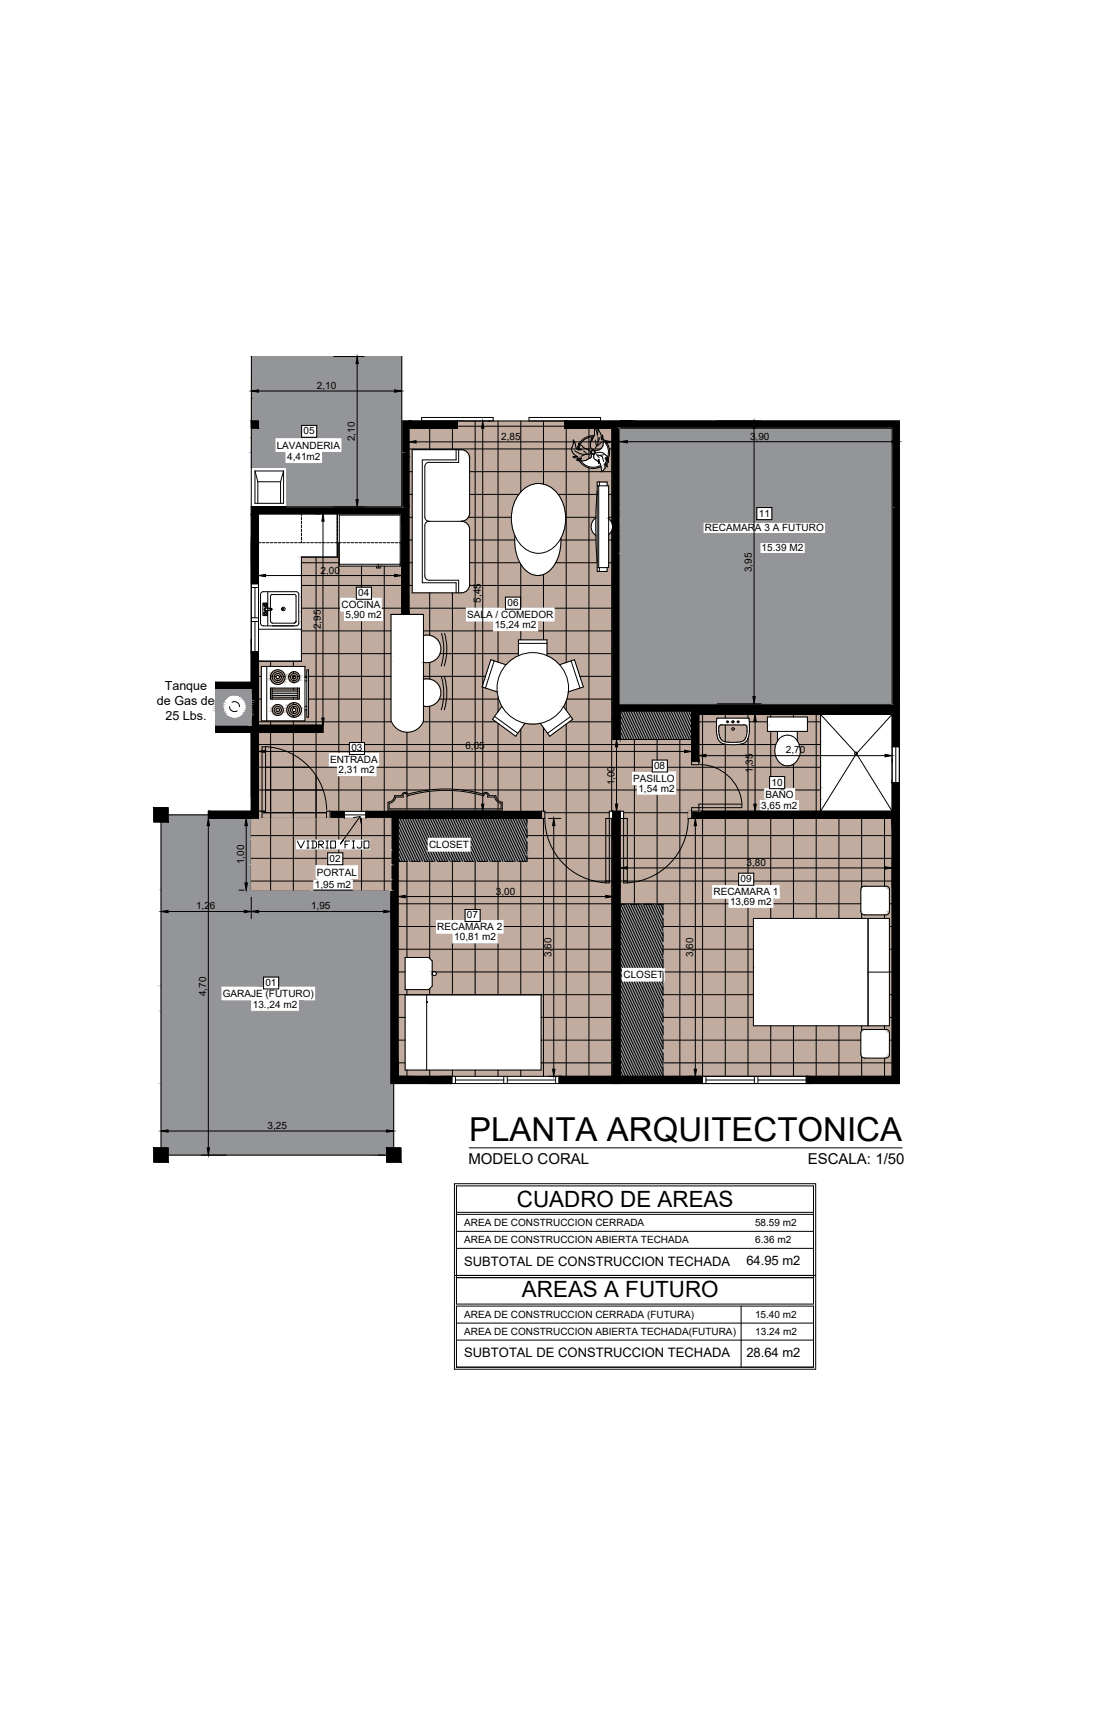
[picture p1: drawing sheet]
<svg xmlns="http://www.w3.org/2000/svg" width="279mm" height="432mm" viewBox="0 0 279 432" stroke-linecap="round" stroke-linejoin="round" font-family="sans-serif">
<defs><g id="words">
<text font-size="8.3" x="118" y="286.9">PLANTA ARQUITECTONICA</text>
<g font-size="5.6">
<text x="130" y="303.7">CUADRO DE AREAS</text>
<text x="131.3" y="326.3">AREAS A FUTURO</text>
</g>
<text font-size="4.9" x="73.4" y="214.5">VIDRIO FIJO</text>
<g font-size="3.8">
<text x="117.8" y="292.7">MODELO CORAL</text>
<text x="203.1" y="292.7">ESCALA: 1/50</text>
</g>
<g font-size="3.3">
<text x="116.7" y="318.3">SUBTOTAL DE CONSTRUCCION TECHADA</text>
<text x="187.7" y="318.2">64.95 m2</text>
<text x="116.7" y="341.3">SUBTOTAL DE CONSTRUCCION TECHADA</text>
<text x="187.7" y="341.3">28.64 m2</text>
</g>
<g font-size="3.1">
<text x="41.4" y="173.6">Tanque</text>
<text x="39.5" y="177.4">de Gas de</text>
<text x="41.6" y="181.1">25 Lbs.</text>
</g>
<g font-size="2.5">
<text x="79.7" y="97.8">2,10</text>
<text x="69.6" y="112.8">LAVANDERIA</text>
<text x="76.3" y="109.3">05</text>
<text x="89.3" y="111" transform="rotate(-90 89.3 111)">2,10</text>
<text x="126.1" y="110.6">2,85</text>
<text x="188.6" y="110.5">3,90</text>
<text x="72.2" y="115.7">4,41m2</text>
<text x="190.8" y="129.9">11</text>
<text x="177.3" y="133.6">RECAMARA 3 A FUTURO</text>
<text x="189.1" y="143.9" transform="rotate(-90 189.1 143.9)">3,95</text>
<text x="191.5" y="138.7">15.39 M2</text>
<text x="80.6" y="144.2">2,00</text>
<text x="90.1" y="149.9">04</text>
<text x="85.9" y="153">COCINA</text>
<text x="86.9" y="155.4">5,90 m2</text>
<text x="117.5" y="155.4">SALA / COMEDOR</text>
<text x="120.9" y="151.6" transform="rotate(-90 120.9 151.6)">5,45</text>
<text x="127.6" y="152.4">06</text>
<text x="80.7" y="158.2" transform="rotate(-90 80.7 158.2)">2,95</text>
<text x="124.4" y="157.9">15,24 m2</text>
<text x="83" y="192">ENTRADA</text>
<text x="88.4" y="189">03</text>
<text x="117" y="188.5">6,05</text>
<text x="197.6" y="189.5">2,70</text>
<text x="85.2" y="194.5">2,31 m2</text>
<text x="154.5" y="197.5" transform="rotate(-90 154.5 197.5)">1,00</text>
<text x="159.2" y="196.6">PASILLO</text>
<text x="164.5" y="193.4">08</text>
<text x="189.3" y="194.4" transform="rotate(-90 189.3 194.4)">1,35</text>
<text x="194" y="197.6">10</text>
<text x="160.6" y="199.1">1,54 m2</text>
<text x="191.4" y="203.4">3,65 m2</text>
<text x="192.5" y="200.8">BAÑO</text>
<text x="107.9" y="213.3">CLOSET</text>
<text x="61.4" y="217.3" transform="rotate(-90 61.4 217.3)">1,00</text>
<text x="79.7" y="220.2">PORTAL</text>
<text x="82.9" y="216.7">02</text>
<text x="186.2" y="221.9">09</text>
<text x="187.7" y="217.8">3,80</text>
<text x="79.2" y="223.4">1,95 m2</text>
<text x="124.7" y="225">3,00</text>
<text x="179.4" y="225.2">RECAMARA 1</text>
<text x="183.6" y="227.5">13,69 m2</text>
<text x="49.3" y="228.7">1,26</text>
<text x="78.2" y="228.7">1,95</text>
<text x="110" y="234">RECAMARA 2</text>
<text x="117.4" y="231">07</text>
<text x="114.2" y="236.5">10,81 m2</text>
<text x="138.7" y="240.7" transform="rotate(-90 138.7 240.7)">3,60</text>
<text x="156.8" y="246">CLOSET</text>
<text x="174.3" y="240.7" transform="rotate(-90 174.3 240.7)">3,60</text>
<text x="51.8" y="250.6" transform="rotate(-90 51.8 250.6)">4,70</text>
<text x="56" y="250.7">GARAJE (FUTURO)</text>
<text x="66.7" y="248">01</text>
<text x="63.6" y="253.4">13.,24 m2</text>
<text x="67.3" y="283.9">3,25</text>
<text x="116.7" y="308.3">AREA DE CONSTRUCCION CERRADA</text>
<text x="189.9" y="308.3">58.59 m2</text>
<text x="116.7" y="312.6">AREA DE CONSTRUCCION ABIERTA TECHADA</text>
<text x="189.9" y="312.5">6.36 m2</text>
<text x="116.7" y="331.4">AREA DE CONSTRUCCION CERRADA (FUTURA)</text>
<text x="116.7" y="335.7">AREA DE CONSTRUCCION ABIERTA TECHADA(FUTURA)</text>
<text x="189.9" y="331.3">15.40 m2</text>
<text x="189.9" y="335.6">13.24 m2</text>
</g>
</g></defs>
<!-- layer: LINEA -->
<g fill="#939598" stroke="#939598" stroke-width=".25">
<path d="M42.3 204.9l10.1 .9v-.9zM42.3 204.9l10.1 .9h-10.1z"/>
<path d="M42.3 205.8l20.9 .9v-.9zM42.3 205.8l20.9 .9h-20.9z"/>
<path d="M40.5 206.7l22.7 17.2v-17.2zM40.5 206.7l22.7 17.2h-22.7z"/>
<path d="M40.5 223.9l57.8 21.8v-21.8zM40.5 223.9l57.8 21.8h-57.8z"/>
<path d="M70.1 245.7l28.2 2.3v-2.3zM70.1 245.7l28.2 2.3h-28.2z"/>
<path d="M40.5 245.7l25.8 2.3v-2.3zM40.5 245.7l25.8 2.3h-25.8z"/>
<path d="M40.5 248l15.1 3.7v-3.7zM40.5 248l15.1 3.7h-15.1z"/>
<path d="M79.4 248l18.9 3.7v-3.7zM79.4 248l18.9 3.7h-18.9z"/>
<path d="M40.5 251.7l22.5 2.6v-2.6zM40.5 251.7l22.5 2.6h-22.5z"/>
<path d="M75.3 251.7l23 2.6v-2.6zM75.3 251.7l23 2.6h-23z"/>
<path d="M40.5 254.3l57.8 18.2v-18.2zM40.5 254.3l57.8 18.2h-57.8z"/>
<path d="M40.5 272.5l58.5 16.2v-16.2zM40.5 272.5l58.5 16.2h-58.5z"/>
<path d="M42.3 288.7l54.9 1.8v-1.8zM42.3 288.7l54.9 1.8h-54.9z"/>
<path d="M155.9 178.8l18 7.2v-7.2zM155.9 178.8l18 7.2h-18z"/>
<path d="M100.1 205.8l32.4 4.8v-4.8zM100.1 205.8l32.4 4.8h-32.4z"/>
<path d="M100.1 210.6l7.4 3.7v-3.7zM100.1 210.6l7.4 3.7h-7.4z"/>
<path d="M118.4 210.6l14.1 3.7v-3.7zM118.4 210.6l14.1 3.7h-14.1z"/>
<path d="M100.1 214.3l32.4 2.3v-2.3zM100.1 214.3l32.4 2.3h-32.4z"/>
<path d="M155.9 227.4l10.8 15.9v-15.9zM155.9 227.4l10.8 15.9h-10.8z"/>
<path d="M155.9 243.3l.4 3.7v-3.7zM155.9 243.3l.4 3.7h-.4z"/>
<path d="M155.9 247l10.8 23.7v-23.7zM155.9 247l10.8 23.7h-10.8z"/>
<path d="M63.2 89.7l37.8 16.2v-16.2zM63.2 89.7l37.8 16.2h-37.8z"/>
<path d="M65 105.9h36zM65 105.9h36z"/>
<path d="M65 105.9l36 1.1v-1.1zM65 105.9l36 1.1h-36z"/>
<path d="M65 107l10.8 .7v-.7zM65 107l10.8 .7h-10.8z"/>
<path d="M79.7 107l21.3 3v-3zM79.7 107l21.3 3h-21.3z"/>
<path d="M63.2 107.7l12.6 2.3v-2.3zM63.2 107.7l12.6 2.3h-12.6z"/>
<path d="M63.2 110l37.8 .1zM63.2 110l37.8 .1z"/>
<path d="M63.2 110.1l6 3.7v-3.7zM63.2 110.1l6 3.7h-6z"/>
<path d="M86 110.1l15 3.7v-3.7zM86 110.1l15 3.7h-15z"/>
<path d="M63.2 113.8l8.5 2.8v-2.8zM63.2 113.8l8.5 2.8h-8.5z"/>
<path d="M81.1 113.8l19.9 2.8v-2.8zM81.1 113.8l19.9 2.8h-19.9z"/>
<path d="M63.2 116.6l37.8 1v-1zM63.2 116.6l37.8 1h-37.8z"/>
<path d="M72.2 117.6l28.8 9.9v-9.9zM72.2 117.6l28.8 9.9h-28.8z"/>
</g>
<g fill="#c1ac9f" stroke="#c1ac9f" stroke-width=".25">
<path d="M151.2 110.2h.3l-.1 .1z"/>
<path d="M149.6 113.3h.6z"/>
<path d="M148.4 114.1h.3z"/>
<path d="M149 114.2h.2z"/>
<path d="M147.2 114.3h.1z"/>
<path d="M150.4 116.1l.1 .1z"/>
<path d="M150.6 116.1v.1z"/>
<path d="M150.5 116.4l.1 .1z"/>
<path d="M151 117.4h.2z"/>
<path d="M116.3 149.1h37.8z"/>
<path d="M106.5 159.7h.5z"/>
<path d="M106.5 166.5l.5 .2z"/>
<path d="M125.7 166.7h2l-.5 .5z"/>
<path d="M140 166.5h2.8l-.6 .2z"/>
<path d="M106.5 170.7h.6z"/>
<path d="M132 181.9l1 .2h-1.1z"/>
<path d="M134.9 182.1l1-.2 .1 .2z"/>
<path d="M110.9 198.8h2.2z"/>
<path d="M101.8 199.6h.1z"/>
<path d="M122 199.6h.3z"/>
<path d="M102.5 199.6l.1 .1z"/>
<path d="M102.5 199.6h.6l-.5 .1z"/>
<path d="M83 204h53.1z"/>
<path d="M150.7 221.9h1.6v.1z"/>
<path d="M157.8 221.5h3.2l-1.6 .4z"/>
<path d="M108.7 244.6h.1z"/>
<path d="M184.2 181.3h.1z"/>
<path d="M182.9 181.4h.1z"/>
<path d="M182.9 181.7h.1z"/>
<path d="M184.2 181.8h.1z"/>
<path d="M180.9 182.5h6.8z"/>
<path d="M182.2 186.5h4.2l-.9 .1z"/>
<path d="M65.9 187.8l1.6 .1z"/>
<path d="M115 105.9l27 1.8v-1.8zM115 105.9l27 1.8h-27z"/>
<path d="M149.5 107.7l.2 .1zM149.5 107.7l.2 .1z"/>
<path d="M102.8 107.7l46.7 .1zM102.8 107.7l46.7 .1z"/>
<path d="M150.3 107.7l3.8 .2v-.2zM150.3 107.7l3.8 .2h-3.7z"/>
<path d="M149.5 107.8l.4 .3-.2-.3zM149.5 107.8l.4 .3h-.4z"/>
<path d="M102.8 107.8l46.7 .3v-.3zM102.8 107.8l46.7 .3h-46.7z"/>
<path d="M150.4 107.9l3.7 .4v-.4zM150.4 107.9l3.7 .4h-3.7z"/>
<path d="M149.5 108.1l.5 .2-.1-.2zM149.5 108.1l.5 .2h-.5z"/>
<path d="M102.8 108.1l46.7 .2v-.2zM102.8 108.1l46.7 .2h-46.7z"/>
<path d="M149.5 108.3l.6 .5-.1-.5zM149.5 108.3l.6 .5h-.6z"/>
<path d="M102.8 108.3l46.7 .5v-.5zM102.8 108.3l46.7 .5h-46.7z"/>
<path d="M150.4 108.3l3.7 .5v-.5zM150.4 108.3l3.7 .5h-3.8z"/>
<path d="M149.5 108.8h.6zM149.5 108.8h.6z"/>
<path d="M102.8 108.8h46.7zM102.8 108.8h46.7z"/>
<path d="M149.5 108.8l.6 .4v-.4zM149.5 108.8l.6 .4h-.6z"/>
<path d="M102.8 108.8l46.7 .4v-.4zM102.8 108.8l46.7 .4h-46.7z"/>
<path d="M150.3 108.8l3.8 .6v-.6zM150.3 108.8l3.8 .6h-3.8z"/>
<path d="M149.5 109.2l.7 .2-.1-.2zM149.5 109.2l.7 .2h-.7z"/>
<path d="M151.5 109.4l2.6 .2v-.2zM151.5 109.4l2.6 .2h-2.5z"/>
<path d="M149.5 109.4l2 .2v-.2zM149.5 109.4l2 .2h-2.1z"/>
<path d="M102.8 109.2l46.6 .4 .1-.4zM102.8 109.2l46.6 .4h-46.6z"/>
<path d="M149.4 109.6h2.1zM148.7 109.6h2.8z"/>
<path d="M102.8 109.6h46.6zM102.8 109.6h45.9z"/>
<path d="M148.7 109.6l2.8 .1zM148.4 109.7h3.1z"/>
<path d="M102.8 109.6h45.9zM102.8 109.6l45.6 .1z"/>
<path d="M151.6 109.6l2.5 .2v-.2zM151.6 109.6l2.5 .2h-2.5z"/>
<path d="M148.4 109.7l3.1 .1v-.1zM147.9 109.8l.5-.1 3.1 .1z"/>
<path d="M102.8 109.7l45.1 .1 .5-.1zM102.8 109.7l45.1 .1h-45.1z"/>
<path d="M147.9 109.8h3.6zM147.9 109.8h3.6z"/>
<path d="M102.8 109.8h45.1zM102.8 109.8h45.1z"/>
<path d="M147.9 109.8l3.6 .3v-.3zM147.3 110.1l.6-.3 3.6 .3z"/>
<path d="M147.3 110.1h4.2zM147.2 110.1h4.3z"/>
<path d="M102.8 109.8l44.4 .3 .7-.3zM102.8 109.8l44.4 .3h-44.4z"/>
<path d="M147.2 110.1h4.3zM147.1 110.2h4.4z"/>
<path d="M147.1 110.2l4.1 .2v-.2zM146.8 110.4l.3-.2 4.1 .2z"/>
<path d="M151.6 109.8l2.5 .7v-.7zM151.6 109.8l2.5 .7h-2.4z"/>
<path d="M151.4 110.4l.3 .1zM151.4 110.4l.3 .1h-.4z"/>
<path d="M151.3 110.5h.4zM151.2 110.5h.5z"/>
<path d="M146.8 110.4l4.4 .1v-.1zM146.6 110.5l.2-.1 4.4 .1z"/>
<path d="M102.8 110.1l43.8 .4 .6-.4zM102.8 110.1l43.8 .4h-43.8z"/>
<path d="M151.2 110.5l.5 .1zM151.2 110.5l.5 .1z"/>
<path d="M146.6 110.5l4.6 .1zM146.6 110.5l4.6 .1z"/>
<path d="M102.8 110.5l43.7 .2 .1-.2zM102.8 110.5l43.7 .2h-43.7z"/>
<path d="M144.2 110.7h2.3zM144.2 110.7h2.2z"/>
<path d="M102.8 110.7h41.4zM102.8 110.7h41.4z"/>
<path d="M144.3 110.7h2.1zM144.3 110.7h2.1z"/>
<path d="M102.8 110.7h41.3zM102.8 110.7h41.4z"/>
<path d="M146.5 110.6l5.2 .1v-.1zM146.3 110.7l.2-.1 5.2 .1z"/>
<path d="M144.3 110.7h2.1zM144.3 110.7h2z"/>
<path d="M144.2 110.7h.1zM144.2 110.7h.1z"/>
<path d="M144.3 110.7l1.8 .3 .2-.3zM144.3 110.7l1.8 .3h-1.7z"/>
<path d="M144.2 110.7l.2 .3zM144.2 110.7l.2 .3h-.2z"/>
<path d="M102.8 110.7l41.4 .3-.1-.3zM102.8 110.7l41.4 .3h-41.4z"/>
<path d="M146.3 110.7l5.4 .3v-.3zM146.3 110.7l5.4 .3h-5.6z"/>
<path d="M144.4 111h1.7zM144.4 111h1.7z"/>
<path d="M144.2 111h.2zM144.2 111h.2z"/>
<path d="M151.7 110.5l2.4 .5v-.5zM151.7 110.5l2.4 .5h-1.8z"/>
<path d="M144.2 111h.2zM144.2 111h.2z"/>
<path d="M102.8 111h41.4zM102.8 111h41.4z"/>
<path d="M146.1 111h5.6zM146.1 111h5.6z"/>
<path d="M144.4 111h1.7zM144.4 111h1.7z"/>
<path d="M144.2 111h.2zM144.2 111h.2z"/>
<path d="M102.8 111h41.4zM102.8 111h41.4z"/>
<path d="M144.4 111l1.6 .2 .1-.2zM144.4 111l1.6 .2z"/>
<path d="M144.2 111l.3 .2zM144.2 111l.3 .2z"/>
<path d="M102.8 111l41.4 .2v-.2zM102.8 111l41.4 .2h-41.4z"/>
<path d="M144.5 111.2h1.5zM144.5 111.2l1.4 .1z"/>
<path d="M144.2 111.2l.4 .1zM144.2 111.2l.4 .1z"/>
<path d="M102.8 111.2l41.4 .1zM102.8 111.2l41.4 .1z"/>
<path d="M146.1 111l5.6 .5v-.5zM146.1 111l5.6 .5h-6z"/>
<path d="M144.6 111.3l1.1 .2 .2-.2zM144.6 111.3l1.1 .2h-1.1z"/>
<path d="M144.2 111.3l.4 .2v-.2zM144.2 111.3l.4 .2h-.4z"/>
<path d="M102.8 111.3l41.4 .2v-.2zM102.8 111.3l41.4 .2h-41.4z"/>
<path d="M145.7 111.5h6zM145.7 111.5h6z"/>
<path d="M145.5 111.5h.2zM145.5 111.5h.2z"/>
<path d="M144.6 111.5h.9zM144.6 111.5h.9z"/>
<path d="M144.2 111.5h.4zM144.2 111.5h.4z"/>
<path d="M102.8 111.5h41.4zM102.8 111.5h41.4z"/>
<path d="M145.7 111.5h6zM145.7 111.5h6z"/>
<path d="M144.6 111.5h.9zM144.6 111.5h.9z"/>
<path d="M144.2 111.5h.4zM144.2 111.5h.4z"/>
<path d="M102.8 111.5h41.4zM102.8 111.5h41.4z"/>
<path d="M145.7 111.5l6 .1zM145.7 111.5l6 .1z"/>
<path d="M145.5 111.5h.2zM145.5 111.5l.2 .1z"/>
<path d="M144.6 111.5l1 .1zM144.6 111.5l1 .1z"/>
<path d="M144.2 111.5l.4 .1zM144.2 111.5l.4 .1z"/>
<path d="M145.7 111.6h6zM145.7 111.6h6z"/>
<path d="M144.6 111.6h1zM144.6 111.6h1z"/>
<path d="M144.2 111.6h.4zM144.2 111.6h.4z"/>
<path d="M152.3 111l1.8 .6v-.6zM152.3 111l1.8 .6h-1.4z"/>
<path d="M144.6 111.6h1zM144.6 111.6h1z"/>
<path d="M144.2 111.6h.4zM144.2 111.6h.4z"/>
<path d="M145.6 111.6l6.1 .1zM145.6 111.6l6.1 .1z"/>
<path d="M144.6 111.6l1 .1zM144.6 111.6l1 .1z"/>
<path d="M144.2 111.6l.4 .1zM144.2 111.6l.4 .1z"/>
<path d="M145.7 111.7h6zM145.7 111.7h6z"/>
<path d="M144.6 111.7h1zM144.6 111.7h1z"/>
<path d="M144.2 111.7h.5zM144.1 111.7h.6z"/>
<path d="M102.8 111.5l41.3 .2 .1-.2zM102.8 111.5l41.3 .2h-41.3z"/>
<path d="M144.7 111.7h.9zM144.7 111.7h.9z"/>
<path d="M144.1 111.7h.6zM144.1 111.7h.6z"/>
<path d="M102.8 111.7h41.3zM102.8 111.7h41.3z"/>
<path d="M145.7 111.7l6 .3v-.3zM145.7 111.7l6 .3h-6z"/>
<path d="M144.7 111.7l.7 .3 .2-.3zM144.7 111.7l.7 .3h-.7z"/>
<path d="M144.1 111.7l.6 .3v-.3zM144.1 111.7l.6 .3h-.7z"/>
<path d="M102.8 111.7l41.2 .3 .1-.3zM102.8 111.7l41.2 .3h-41.2z"/>
<path d="M145.7 112h6zM145.7 112h6z"/>
<path d="M144.7 112h.7zM144.7 112h.7z"/>
<path d="M144 112h.7zM144 112h.7z"/>
<path d="M145.7 112l5.9 .1 .1-.1zM145.7 112l5.9 .1h-5.9z"/>
<path d="M144.7 112l.7 .1v-.1zM144.7 112l.7 .1z"/>
<path d="M144 112l.8 .1zM144 112l.8 .1h-.8z"/>
<path d="M145.7 112.1l5.8 .2 .1-.2zM145.7 112.1l5.8 .2h-5.9z"/>
<path d="M144.8 112.1l.5 .2 .1-.2zM144.8 112.1l.5 .2z"/>
<path d="M144 112.1l.8 .2zM144 112.1l.8 .2h-.8z"/>
<path d="M102.8 112l41.2 .3v-.3zM102.8 112l41.2 .3h-41.2z"/>
<path d="M144.8 112.3h.5zM144.8 112.3h.5z"/>
<path d="M144 112.3h.8zM144 112.3h.8z"/>
<path d="M102.8 112.3h41.2zM102.8 112.3h41.2z"/>
<path d="M144 112.3h.8zM144 112.3h.8z"/>
<path d="M102.8 112.3h41.2zM102.8 112.3h41.2z"/>
<path d="M152.7 111.6l1.4 .8v-.8zM152.7 111.6l1.4 .8h-1z"/>
<path d="M144.8 112.3l.5 .1zM144.8 112.3l.5 .1z"/>
<path d="M144 112.3l.8 .1zM144 112.3l.8 .1z"/>
<path d="M102.8 112.3h41.2zM102.8 112.3l41.1 .1z"/>
<path d="M144.8 112.4h.5zM144.8 112.4h.5z"/>
<path d="M143.9 112.4h.9zM143.9 112.4h.9z"/>
<path d="M144.8 112.4l.4 .1 .1-.1zM144.8 112.4l.4 .1h-.3z"/>
<path d="M143.9 112.4l1 .1-.1-.1zM143.9 112.4l1 .1h-1.1z"/>
<path d="M102.8 112.4l41 .1 .1-.1zM102.8 112.4l41 .1h-41z"/>
<path d="M145.6 112.3l5.7 .3 .2-.3zM145.6 112.3l5.7 .3h-5.6z"/>
<path d="M144.9 112.5l.3 .1zM144.9 112.5l.3 .1z"/>
<path d="M143.8 112.5l1.1 .1zM143.8 112.5l1.1 .1z"/>
<path d="M102.8 112.5h41zM102.8 112.5l40.9 .1z"/>
<path d="M146.8 112.6h4.5zM146.8 112.6h4.5z"/>
<path d="M145.7 112.6h1.1zM145.7 112.6h1.1z"/>
<path d="M144.9 112.6h.3zM144.9 112.6h.3z"/>
<path d="M143.7 112.6h1.2zM143.7 112.6h1.2z"/>
<path d="M146.8 112.6h4.5zM146.8 112.6h4.5z"/>
<path d="M145.7 112.6h1.1zM145.7 112.6h1.1z"/>
<path d="M144.9 112.6h.3zM144.9 112.6h.3z"/>
<path d="M143.7 112.6h1.2zM143.7 112.6h1.2z"/>
<path d="M144.9 112.6h.3zM144.9 112.6h.3z"/>
<path d="M143.7 112.6h1.2zM143.7 112.6h1.2z"/>
<path d="M102.8 112.6h40.9zM102.8 112.6h40.9z"/>
<path d="M145.7 112.6h1.2zM145.7 112.6h1.2z"/>
<path d="M143.7 112.6h1.2zM143.7 112.6h1.2z"/>
<path d="M102.8 112.6h40.9zM102.8 112.6h40.9z"/>
<path d="M143.7 112.6h1.2zM143.7 112.6h1.2z"/>
<path d="M102.8 112.6h40.9zM102.8 112.6h40.9z"/>
<path d="M144.9 112.6h.3zM144.9 112.6l.3 .1z"/>
<path d="M143.7 112.6l1.2 .1zM143.7 112.6l1.2 .1z"/>
<path d="M146.8 112.6l4.4 .1 .1-.1zM146.8 112.6l4.4 .1z"/>
<path d="M144.9 112.7h.3zM144.9 112.7h.3z"/>
<path d="M143.7 112.7h1.2zM143.7 112.7h1.2z"/>
<path d="M147 112.7h4.2zM147 112.7l4.2 .1z"/>
<path d="M145.7 112.6l1.4 .2-.2-.2zM145.7 112.6l1.4 .2h-1.4z"/>
<path d="M147.1 112.8h4.1zM147.1 112.8h4z"/>
<path d="M145.7 112.8h1.5zM145.7 112.8h1.5z"/>
<path d="M147.2 112.8h3.9zM147.2 112.8h3.9z"/>
<path d="M145.7 112.8h1.5zM145.7 112.8h1.5z"/>
<path d="M147.2 112.8l3.9 .1zM147.2 112.8l3.9 .1z"/>
<path d="M145.8 112.8l1.6 .1zM145.8 112.8l1.6 .1z"/>
<path d="M143.7 112.7l1.4 .2zM143.7 112.7l1.4 .2h-1.4z"/>
<path d="M102.8 112.6l40.9 .3v-.3zM102.8 112.6l40.9 .3h-40.9z"/>
<path d="M145.8 112.9h1.7zM145.8 112.9h1.7z"/>
<path d="M143.7 112.9h1.4zM143.7 112.9h1.4z"/>
<path d="M102.8 112.9h40.9zM102.8 112.9h40.9z"/>
<path d="M147.4 112.9h3.7zM147.4 112.9h3.6z"/>
<path d="M145.8 112.9h1.8zM145.8 112.9h1.8z"/>
<path d="M143.7 112.9h1.4zM143.7 112.9h1.4z"/>
<path d="M102.8 112.9h40.9zM102.8 112.9h40.9z"/>
<path d="M147.6 112.9h3.4zM147.6 112.9h3.4z"/>
<path d="M143.7 112.9h1.4zM143.7 112.9h1.4zM144.9 112.7l.2 .2zM144.9 112.7h.3l-.1 .2z"/>
<path d="M143.7 112.9h1.4zM143.7 112.9h1.4z"/>
<path d="M145.8 112.9h1.9zM145.8 112.9h1.9z"/>
<path d="M145.9 112.9l1.9 .1zM145.9 112.9l1.9 .1z"/>
<path d="M147.6 112.9l3.2 .2 .2-.2zM147.6 112.9l3.2 .2h-2.8z"/>
<path d="M143.7 112.9l1.6 .2zM143.7 112.9l1.6 .2h-1.6z"/>
<path d="M102.8 112.9l40.9 .2v-.2zM102.8 112.9l40.9 .2h-40.9z"/>
<path d="M143.7 113.1h1.6zM143.7 113.1h1.6z"/>
<path d="M102.8 113.1h40.9zM102.8 113.1h40.9z"/>
<path d="M143.7 113.1h1.6zM143.7 113.1h1.6z"/>
<path d="M153.1 112.4l1 .7v-.7zM153.1 112.4l1 .7h-.9z"/>
<path d="M143.7 113.1h2.5zM143.7 113.1h2.5z"/>
<path d="M116 113.1h27.7zM116 113.1h27.7z"/>
<path d="M146 113l2 .1zM146 113l2 .1z"/>
<path d="M143.7 113.1h2.5zM143.7 113.1h2.5z"/>
<path d="M116.3 113.1h27.4zM116.3 113.1h27.4z"/>
<path d="M148 113.1h2.8zM148 113.1h2.7z"/>
<path d="M143.7 113.1h4.3zM143.7 113.1h4.3z"/>
<path d="M116.4 113.1h27.3zM116.4 113.1h27.3z"/>
<path d="M148 113.1l2.7 .1zM148 113.1l2.7 .1z"/>
<path d="M143.7 113.1l4.4 .1zM143.7 113.1l4.4 .1z"/>
<path d="M149 113.2h1.7zM149 113.2h1.7z"/>
<path d="M148.1 113.2h.9zM148.1 113.2h.9z"/>
<path d="M143.7 113.2h4.4zM143.7 113.2h4.4z"/>
<path d="M148.1 113.2h.9zM148.1 113.2h.9z"/>
<path d="M149.2 113.2h1.5zM149.2 113.2h1.4z"/>
<path d="M148.1 113.2h.9zM148.1 113.2h.8z"/>
<path d="M149.3 113.2h1.3zM149.3 113.2h1.2z"/>
<path d="M149.3 113.2h1.2zM149.3 113.2h1.2z"/>
<path d="M116.4 113.1l27.3 .1zM116.4 113.1l27.3 .1z"/>
<path d="M148.2 113.2h.7zM148.2 113.2h.6z"/>
<path d="M149.4 113.2h1.1zM149.4 113.2l.8 .1z"/>
<path d="M149.6 113.3h.6zM149.7 113.3h.5z"/>
<path d="M148.2 113.2h.6zM148.2 113.2l.5 .1z"/>
<path d="M143.7 113.2l4.5 .1zM143.7 113.2l4.5 .1h-4.5z"/>
<path d="M148.2 113.3h.5zM148.2 113.3h.5z"/>
<path d="M143.7 113.3h4.6zM143.7 113.3h4.6z"/>
<path d="M148.3 113.3h.4zM148.3 113.3h.4z"/>
<path d="M143.8 113.3h4.5zM143.8 113.3h4.5z"/>
<path d="M116.7 113.2l27.1 .1-.1-.1zM116.7 113.2l27.1 .1h-26.9z"/>
<path d="M148.3 113.3h.4zM148.3 113.3h.4z"/>
<path d="M143.8 113.3h4.5zM143.8 113.3h4.5z"/>
<path d="M116.9 113.3h26.9zM116.9 113.3h26.9z"/>
<path d="M143.8 113.3h4.5zM143.8 113.3h4.5z"/>
<path d="M116.9 113.3h26.9zM116.9 113.3h26.9z"/>
<path d="M149.1 113.3h.2zM149 113.3h.3z"/>
<path d="M148.3 113.3h.4zM148.3 113.3h.4z"/>
<path d="M143.8 113.3h4.5zM143.8 113.3h4.5z"/>
<path d="M148.3 113.3l.4 .1zM148.3 113.3l.4 .1z"/>
<path d="M143.8 113.3l4.6 .1zM143.8 113.3l4.6 .1z"/>
<path d="M149 113.3l.3 .1zM149 113.3l.3 .1z"/>
<path d="M116.9 113.3l26.9 .1zM116.9 113.3l26.9 .1z"/>
<path d="M148.4 113.4h.3zM148.4 113.4h.3z"/>
<path d="M149 113.4h.4zM148.9 113.4h.5z"/>
<path d="M148.9 113.4l.6 .1zM148.9 113.4l.6 .1z"/>
<path d="M148.4 113.4h.3zM148.4 113.4l.2 .1z"/>
<path d="M148.8 113.5h.7zM148.8 113.5h.7z"/>
<path d="M117 113.4l26.9 .2-.1-.2zM117 113.4l26.9 .2h-26.6z"/>
<path d="M148.4 113.5h.2zM148.4 113.5l.2 .1z"/>
<path d="M148.8 113.5l.7 .1zM148.8 113.5l.7 .1z"/>
<path d="M143.8 113.4l4.7 .2-.1-.2zM143.8 113.4l4.7 .2h-4.6z"/>
<path d="M117.3 113.6h26.6zM117.3 113.6h26.6z"/>
<path d="M143.9 113.6l4.6 .1zM143.9 113.6l4.6 .1z"/>
<path d="M117.3 113.6l26.6 .1zM117.3 113.6l26.6 .1z"/>
<path d="M148.7 113.6l.8 .1zM148.7 113.6l.8 .1z"/>
<path d="M143.9 113.7h4.6zM143.9 113.7h4.6z"/>
<path d="M117.4 113.7h26.5zM117.4 113.7h26.5z"/>
<path d="M148.7 113.7h.8zM148.7 113.7h.8z"/>
<path d="M148.7 113.7l.8 .1zM148.7 113.7l.8 .1zM148.7 113.8h.8zM148.7 113.8h.8z"/>
<path d="M143.9 113.7l4.7 .1-.1-.1zM143.9 113.7l4.7 .1h-4.6z"/>
<path d="M117.4 113.7l26.6 .1-.1-.1zM117.4 113.7l26.6 .1h-26.4z"/>
<path d="M153.2 113.1l.9 .8v-.8zM153.2 113.1l.9 .8h-.8z"/>
<path d="M144 113.8l4.6 .1zM144 113.8l4.6 .1z"/>
<path d="M117.6 113.8l26.5 .1zM117.6 113.8l26.5 .1z"/>
<path d="M148.7 113.8l.8 .1zM148.7 113.8l.8 .1z"/>
<path d="M144.1 113.9h4.5zM144.1 113.9h4.5z"/>
<path d="M117.6 113.9h26.5zM117.6 113.9h26.5z"/>
<path d="M148.7 113.9h.8zM148.7 113.9h.8z"/>
<path d="M148.7 113.9l.8 .1zM148.7 113.9l.8 .1z"/>
<path d="M148.7 114h.8zM148.7 114h.8z"/>
<path d="M148.8 114h.7zM148.8 114h.7z"/>
<path d="M148.8 114h.7zM148.8 114h.6z"/>
<path d="M148.8 114h.6zM148.8 114h.6z"/>
<path d="M144.1 113.9l4.6 .2-.1-.2zM144.1 113.9l4.6 .2h-4.5z"/>
<path d="M148.8 114h.6zM148.8 114l.6 .1z"/>
<path d="M148.9 114.1h.5zM148.9 114.1h.5z"/>
<path d="M144.2 114.1h4.5zM144.2 114.1h4.5z"/>
<path d="M148.9 114.1h.5zM148.9 114.1h.4z"/>
<path d="M144.3 114.1h4.1zM144.3 114.1h4.4z"/>
<path d="M149 114.1h.3zM149 114.1h.3z"/>
<path d="M117.6 113.9l26.7 .2-.2-.2zM117.6 113.9l26.7 .2h-26.5z"/>
<path d="M148.4 114.1l.3 .1zM148.4 114.2h.3z"/>
<path d="M144.3 114.1h4.1zM144.3 114.1l4.1 .1z"/>
<path d="M117.8 114.1l26.5 .1zM117.8 114.1l26.5 .1z"/>
<path d="M149 114.1h.3zM149 114.1l.2 .1z"/>
<path d="M148.4 114.2h.3zM148.2 114.2h.5z"/>
<path d="M144.3 114.2h4.1zM144.3 114.2h3.9z"/>
<path d="M117.8 114.2h26.5zM117.8 114.2h26.5z"/>
<path d="M149 114.2h.2zM149 114.2h.2z"/>
<path d="M148.2 114.2h.5zM148.2 114.2h.5z"/>
<path d="M144.3 114.2h3.9zM144.3 114.2h3.9z"/>
<path d="M144.3 114.2h3.9zM144.3 114.2l3 .1z"/>
<path d="M148.2 114.2l.5 .1zM147.2 114.3l1-.1 .5 .1z"/>
<path d="M147.2 114.3h1.5zM147.1 114.3h1.6z"/>
<path d="M144.4 114.3h2.8zM144.4 114.3h2.7z"/>
<path d="M117.8 114.2l26.8 .3-.3-.3zM117.8 114.2l26.8 .3h-26.6z"/>
<path d="M144.4 114.3l4.3 .2v-.2zM144.4 114.3l4.3 .2h-4z"/>
<path d="M144.7 114.5l4 .1zM144.7 114.5l4 .1z"/>
<path d="M118 114.5l26.8 .1-.2-.1zM118 114.5l26.8 .1h-26.8z"/>
<path d="M144.8 114.6h3.9zM144.8 114.6h3.9z"/>
<path d="M118 114.6h26.8zM118 114.6h26.8z"/>
<path d="M144.8 114.6h3.9zM144.8 114.6h3.9z"/>
<path d="M118 114.6h26.8zM118 114.6h26.8z"/>
<path d="M153.3 113.9l.8 .8v-.8zM153.3 113.9l.8 .8h-.9z"/>
<path d="M144.8 114.6l3.9 .1zM144.8 114.6l3.9 .1z"/>
<path d="M118 114.6l26.9 .1zM118 114.6l26.9 .1z"/>
<path d="M144.9 114.7h3.8zM144.9 114.7h3.8z"/>
<path d="M118 114.7h26.9zM118 114.7h26.9z"/>
<path d="M144.9 114.7h3.8zM144.9 114.7h3.8z"/>
<path d="M118 114.7h27zM118 114.7h27z"/>
<path d="M145 114.7l3.7 .1zM145 114.7l3.7 .1z"/>
<path d="M118 114.7l27.1 .1zM118 114.7l27.1 .1z"/>
<path d="M145.1 114.8h3.6zM145.1 114.8h3.6z"/>
<path d="M118 114.8h27.2zM118 114.8h27.2z"/>
<path d="M145.2 114.8h3.5zM145.2 114.8h3.5z"/>
<path d="M118 114.8h27.3zM118 114.8h27.3z"/>
<path d="M144.2 114.8l4.5 .1zM144.1 114.9h4.6z"/>
<path d="M118.1 114.8l26 .1zM118.1 114.8l26 .1z"/>
<path d="M144.1 114.9h4.6zM144.1 114.9h4.6z"/>
<path d="M118.1 114.9h26zM118.1 114.9h26z"/>
<path d="M144.1 114.9h4.6zM144.1 114.9h4.6z"/>
<path d="M118.1 114.9h26zM118.1 114.9h26z"/>
<path d="M144.1 114.9h4.6zM144.1 114.9h4.6z"/>
<path d="M118.1 114.9h26zM118.1 114.9h26z"/>
<path d="M144.1 114.9h4.5zM144.1 114.9h4.6z"/>
<path d="M118.1 114.9h26zM118.1 114.9h26z"/>
<path d="M144.1 114.9h4.5zM144.1 114.9l4.5 .1z"/>
<path d="M118.1 114.9l26 .1zM118.1 114.9l26 .1z"/>
<path d="M144.1 115h4.5zM144.1 115h4.5z"/>
<path d="M118.1 115h26.1zM118.1 115h26.1z"/>
<path d="M144.2 115h4.4zM144.2 115l4.3 .1z"/>
<path d="M118.1 115l26.1 .1zM118.1 115l26.1 .1z"/>
<path d="M144.2 115.1h4.3zM144.2 115.1h4.3z"/>
<path d="M118.1 115.1h26.1zM118.1 115.1h26.1z"/>
<path d="M144.2 115.1h2zM144.2 115.1h2.1z"/>
<path d="M118.1 115.1h26.1zM118.1 115.1h26.1z"/>
<path d="M144.2 115.1h2zM144.2 115.1h2z"/>
<path d="M118.1 115.1h26.1zM118.1 115.1h26.1z"/>
<path d="M144.3 115.1h1.9zM144.3 115.1h1.9z"/>
<path d="M118.1 115.1h26.4zM118.1 115.1h26.4z"/>
<path d="M144.5 115.1h1.7zM144.5 115.1h1.7z"/>
<path d="M118.1 115.1h26.4zM118.1 115.1h26.4z"/>
<path d="M144.5 115.1h1.7zM144.5 115.1h1.7z"/>
<path d="M118.1 115.1h26.8zM118.1 115.1h26.8z"/>
<path d="M152.3 115.1l.2 .1zM152.3 115.1l.2 .1z"/>
<path d="M144.9 115.1h1.3zM144.9 115.1l1.2 .1z"/>
<path d="M118.1 115.1l26.9 .1zM118.1 115.1l26.9 .1z"/>
<path d="M145.1 115.2h1zM145.1 115.2h1z"/>
<path d="M118.1 115.2h27zM118.1 115.2h27z"/>
<path d="M146.3 115.1l2.1 .1 .1-.1zM146.3 115.1l2.1 .1h-2.2z"/>
<path d="M145.1 115.2h1zM145.1 115.2h1z"/>
<path d="M118.1 115.2h27.1zM118.1 115.2h27.1z"/>
<path d="M118.1 115.2h27.1zM118.1 115.2h27.1z"/>
<path d="M145.2 115.2h.9zM145.2 115.2h.8z"/>
<path d="M118.1 115.2h27.2zM118.1 115.2h27.2z"/>
<path d="M145.3 115.2h.7zM145.3 115.2l.7 .1z"/>
<path d="M118.1 115.2l27.3 .1zM118.1 115.2l27.3 .1z"/>
<path d="M145.4 115.3h.6zM145.4 115.3h.6z"/>
<path d="M152.3 115.2l.3 .1zM152.3 115.2l.3 .1z"/>
<path d="M146.2 115.2l1.9 .2 .3-.2zM146.2 115.2l1.9 .2h-2z"/>
<path d="M153.2 114.7l.9 .7v-.7zM153.2 114.7l.9 .7h-1.2z"/>
<path d="M152.3 115.3h.3zM152.3 115.3l.3 .1z"/>
<path d="M146.1 115.4l1.7 .1 .3-.1zM146.1 115.4l1.7 .1h-1.7z"/>
<path d="M146.1 115.5h1.7zM146.1 115.5h1.6z"/>
<path d="M152.9 115.4l1.2 .3v-.3zM152.9 115.4l1.2 .3h-1.1z"/>
<path d="M146 115.5l1.5 .2 .2-.2zM145.7 115.7l.3-.2 1.5 .2z"/>
<path d="M118.1 115.3l27.5 .4-.2-.4zM118.1 115.3l27.5 .4h-27.5z"/>
<path d="M152.3 115.4l.1 .3 .2-.3zM152.3 115.4l.1 .3z"/>
<path d="M118.1 115.7h29.4zM118.1 115.7h29.3z"/>
<path d="M118.1 115.7h29.3zM118.1 115.7l29.1 .1z"/>
<path d="M152.8 115.7l.1 .2zM152.8 115.7l.1 .2h-.2z"/>
<path d="M153 115.7l1.1 .2v-.2zM153 115.7l1.1 .2h-1.1z"/>
<path d="M118.1 115.8h29.1zM118.1 115.8l28.4 .1z"/>
<path d="M145.7 115.9h.8zM145.7 115.9h.6z"/>
<path d="M152.7 115.9l.2 .1zM152.7 115.9l.2 .1h-.3z"/>
<path d="M152.6 116l.4 .2-.1-.2zM152.6 116l.4 .2h-.3z"/>
<path d="M153 115.9l1.1 .4v-.4zM153 115.9l1.1 .4h-1.1z"/>
<path d="M152.7 116.2l.3 .1zM152.7 116.2l.3 .1z"/>
<path d="M118.1 115.9l28.1 .6-.5-.6zM118.1 115.9l28.1 .6h-28.1z"/>
<path d="M152.7 116.3l1.4 .3v-.3zM152.7 116.3l1.4 .3h-1.4z"/>
<path d="M152.7 116.6h1.4zM152.7 116.6h1.4z"/>
<path d="M152.3 116.3v.4zM152.3 116.3v.4h-.1z"/>
<path d="M152.2 116.7l.2 .1zM152.2 116.7l.2 .1h-.3z"/>
<path d="M152.1 116.8l.3 .1zM152.1 116.8l.3 .1z"/>
<path d="M118.1 116.5l28.6 .6-.5-.6zM118.1 116.5l28.6 .6h-28.6z"/>
<path d="M152.1 116.9l.3 .2zM152.1 116.9l.3 .2z"/>
<path d="M152.1 117.1l.5 .1zM152.1 117.1l.5 .1h-.5z"/>
<path d="M152.1 117.2h.5zM152.1 117.2h.5z"/>
<path d="M152.7 116.6l1.4 .8v-.8zM152.7 116.6l1.4 .8h-1.4z"/>
<path d="M152.1 117.2l.6 .2-.1-.2zM152.1 117.2l.6 .2h-.5z"/>
<path d="M118.1 117.1l29.3 .3-.7-.3zM118.1 117.1l29.3 .3h-29.3z"/>
<path d="M151 117.4l.2 .1zM150.8 117.5h.4z"/>
<path d="M152.2 117.4l1.9 .1zM152.2 117.4l1.9 .1z"/>
<path d="M150.8 117.5l.4 .1v-.1zM150.4 117.6l.4-.1 .4 .1z"/>
<path d="M118.1 117.4l30 .3-.7-.3zM118.1 117.4l30 .3h-30z"/>
<path d="M152.2 117.5l1.9 .2v-.2zM152.2 117.5l1.9 .2h-1.9z"/>
<path d="M150.4 117.6l.8 .2v-.2zM149.7 117.8l.7-.2 .8 .2z"/>
<path d="M118.1 117.7l30.7 .1zM118.1 117.7l30.7 .1h-30.7z"/>
<path d="M149.7 117.8h1.5zM148.9 117.8h2.3z"/>
<path d="M118.1 117.8h30.8zM118.1 117.8h30.8z"/>
<path d="M152.2 117.7l1.9 .5v-.5zM152.2 117.7l1.9 .5h-2.3z"/>
<path d="M118.1 117.8l33.2 .5-.1-.5zM118.1 117.8l33.2 .5h-33.2z"/>
<path d="M151.8 118.2l2.3 .4v-.4zM151.3 118.6l.5-.4 2.3 .4z"/>
<path d="M118.1 118.3l33.1 .3 .1-.3zM118.1 118.3l33.1 .3h-33.1z"/>
<path d="M151.3 118.6l2.8 .1zM151.2 118.7h2.9z"/>
<path d="M118.1 118.6h33.1zM118.1 118.6l33.1 .1z"/>
<path d="M118.1 118.7l36 2.5v-2.5zM118.1 118.7l36 2.5h-36z"/>
<path d="M150.2 121.2h3.9zM150.2 121.2h3.9z"/>
<path d="M118.1 121.2h32.1zM118.1 121.2h32.1z"/>
<path d="M118.1 121.2l32.1 .4v-.4zM118.1 121.2l32.1 .4h-32.1z"/>
<path d="M135.3 121.6l14.9 .1zM135.3 121.6l14.9 .1z"/>
<path d="M118.1 121.6l16.3 .1 .9-.1zM118.1 121.6l16.3 .1h-16.3z"/>
<path d="M136.2 121.7l14 .2v-.2zM136.2 121.7l14 .2h-13.1z"/>
<path d="M118.1 121.7l15.3 .3 1-.3zM118.1 121.7l15.3 .3h-15.3z"/>
<path d="M152.7 121.2l1.4 1v-1zM152.7 121.2l1.4 1h-1.4z"/>
<path d="M137.1 121.9l13.1 .4v-.4zM137.1 121.9l13.1 .4h-12.2z"/>
<path d="M118.1 122l14.4 .4 .9-.4zM118.1 122l14.4 .4h-14.4z"/>
<path d="M138 122.3l12.2 .5v-.5zM138 122.3l12.2 .5h-11.3z"/>
<path d="M118.1 122.4l13.6 .6 .8-.6zM118.1 122.4l13.6 .6h-13.6z"/>
<path d="M138.9 122.8l11.3 .7v-.7zM138.9 122.8l11.3 .7h-10.6z"/>
<path d="M139.6 123.5h10.6zM139.6 123.5h10.6z"/>
<path d="M118.1 123l12.9 .7 .7-.7zM118.1 123l12.9 .7h-12.9z"/>
<path d="M139.7 123.5l10.4 .8 .1-.8zM139.7 123.5l10.4 .8h-9.7z"/>
<path d="M118.1 123.7l12.2 .9 .7-.9zM118.1 123.7l12.2 .9h-12.2z"/>
<path d="M140.4 124.3l9.7 .9v-.9zM140.4 124.3l9.7 .9h-9.1z"/>
<path d="M118.1 124.6l11.6 .9 .6-.9zM118.1 124.6l11.6 .9h-11.6z"/>
<path d="M141 125.2l9 1 .1-1zM141 125.2l9 1h-8.5z"/>
<path d="M118.1 125.5l11.2 1.1 .4-1.1zM118.1 125.5l11.2 1.1h-11.2z"/>
<path d="M141.5 126.2l8.5 .7v-.7zM141.5 126.2l8.5 .7h-8.3z"/>
<path d="M141.7 126.9l8.2 .4 .1-.4zM141.7 126.9l8.2 .4h-8.1z"/>
<path d="M118.1 126.6l10.8 1.1 .4-1.1zM118.1 126.6l10.8 1.1h-10.8z"/>
<path d="M141.8 127.3l8.1 1.2v-1.2zM141.8 127.3l8.1 1.2h-7.8z"/>
<path d="M118.1 127.7l10.6 1.2 .2-1.2zM118.1 127.7l10.6 1.2h-10.6z"/>
<path d="M118.1 128.9l10.6 .1zM118.1 128.9l10.6 .1z"/>
<path d="M118.1 129l10.5 .4 .1-.4zM118.1 129l10.5 .4h-10.5z"/>
<path d="M118.1 129.4l10.5 .3v-.3zM118.1 129.4l10.5 .3h-10.6z"/>
<path d="M142.1 128.5l7.7 1.2 .1-1.2zM142.1 128.5l7.7 1.2h-7.6z"/>
<path d="M118 129.7l10.6 .3v-.3zM118 129.7l10.6 .3h-10.8z"/>
<path d="M117.8 130l10.8 .1zM117.8 130.1h10.8z"/>
<path d="M142.2 129.7l7.6 .5v-.5zM142.2 129.7l7.6 .5h-7.5z"/>
<path d="M117.8 130.1l10.8 .2v-.2zM117.8 130.1l10.8 .2h-11z"/>
<path d="M153.1 122.2l.9 8.2 .1-8.2zM153.1 122.2l.9 8.2h-.9z"/>
<path d="M142.3 130.2l7.1 .4 .4-.4zM142.3 130.2l7.1 .4h-7.1z"/>
<path d="M117.6 130.3l11 .3v-.3zM117.6 130.3l11 .3h-11.3z"/>
<path d="M153.1 130.4l.9 .4v-.4zM153.1 130.4l.9 .4h-.6z"/>
<path d="M117.3 130.6l11.3 .2v-.2zM117 130.8l.3-.2 11.3 .2z"/>
<path d="M142.3 130.6l6.8 .3 .3-.3zM142.3 130.6l6.8 .3h-6.8z"/>
<path d="M117 130.8l11.6 .2v-.2zM116.7 131l.3-.2 11.6 .2z"/>
<path d="M142.3 130.9h6.8zM142.3 130.9l6.8 .1z"/>
<path d="M116.7 131l11.9 .1zM116.3 131.1h12.3z"/>
<path d="M116.3 131.1h12.3zM116 131.1h12.6z"/>
<path d="M116 131.1h12.6zM116 131.1h12.6z"/>
<path d="M153.4 130.8l.6 .3v-.3zM153.4 130.8l.6 .3h-.3z"/>
<path d="M116.3 131.1l12.3 .1zM116.3 131.1l12.3 .1z"/>
<path d="M116.7 131.2l11.9 .1zM116.7 131.2l11.9 .1z"/>
<path d="M116.9 131.3l11.7 .1zM116.9 131.3l11.7 .1z"/>
<path d="M142.3 131l6.5 .4 .3-.4zM142.3 131l6.5 .4h-6.6z"/>
<path d="M153.7 131.1l.3 .5v-.5zM153.7 131.1l.3 .5h-.1z"/>
<path d="M117 131.4l11.7 .2-.1-.2zM117 131.4l11.7 .2h-11.4z"/>
<path d="M117.3 131.6l11.4 .3v-.3zM117.3 131.6l11.4 .3h-11.1z"/>
<path d="M142.2 131.4l6.5 .6 .1-.6zM142.2 131.4l6.5 .6h-6.6z"/>
<path d="M153.9 131.6l.1 .4v-.4zM153.9 131.6l.1 .4z"/>
<path d="M142.1 132l6.6 .1v-.1zM142.1 132l6.6 .1h-6.6z"/>
<path d="M117.6 131.9l11.1 .3v-.3zM117.6 131.9l11.1 .3h-10.9z"/>
<path d="M154 132v.5zM154 132v.5z"/>
<path d="M142.1 132.1l6.5 .4 .1-.4zM142.1 132.1l6.5 .4h-6.5z"/>
<path d="M117.8 132.2l11 .3-.1-.3zM117.8 132.2l11 .3h-10.8zM118 132.5h10.8zM118 132.5h10.8z"/>
<path d="M118 132.5l10.9 .3-.1-.3zM118 132.5l10.9 .3h-10.8z"/>
<path d="M154 132.5v.4zM154 132.5v.4z"/>
<path d="M142.1 132.5l6.6 .5-.1-.5zM142.1 132.5l6.6 .5h-6.8z"/>
<path d="M118.1 132.8l10.9 .4-.1-.4zM118.1 132.8l10.9 .4h-10.9z"/>
<path d="M141.9 133l6.9 .3-.1-.3zM141.9 133l6.9 .3h-6.9z"/>
<path d="M154 132.9v.5zM154 132.9v.5h-.1z"/>
<path d="M141.9 133.3l6.9 .2v-.2zM141.9 133.3l6.9 .2h-7z"/>
<path d="M118.1 133.2l11 .4-.1-.4zM118.1 133.2l11 .4h-11z"/>
<path d="M153.9 133.4l.1 .4v-.4zM153.9 133.4l.1 .4h-.3z"/>
<path d="M141.8 133.5l7.3 .5-.3-.5zM141.8 133.5l7.3 .5h-7.5z"/>
<path d="M153.7 133.8l.3 .4v-.4zM153.7 133.8l.3 .4h-.6z"/>
<path d="M141.6 134l7.8 .4-.3-.4zM141.6 134l7.8 .4h-7.9z"/>
<path d="M141.5 134.4h7.9zM141.5 134.4h7.9z"/>
<path d="M153.4 134.2l.6 .3v-.3zM153.4 134.2l.6 .3h-.9z"/>
<path d="M141.5 134.4l8.3 .3-.4-.3zM141.5 134.4l8.3 .3h-8.4z"/>
<path d="M118.1 133.6l11.4 1.1-.4-1.1zM118.1 133.6l11.4 1.1h-11.4z"/>
<path d="M141.4 134.7l8.4 .7v-.7zM141.4 134.7l8.4 .7h-8.8z"/>
<path d="M118.1 134.7l11.3 1.2 .1-1.2zM118.1 134.7l11.3 1.2h-11.3z"/>
<path d="M141 135.4l8.9 1.2-.1-1.2zM141 135.4l8.9 1.2h-8.9z"/>
<path d="M118.1 135.9l11.4 1.2-.1-1.2zM118.1 135.9l11.4 1.2h-11.4z"/>
<path d="M141 136.6l8.9 1.2v-1.2zM141 136.6l8.9 1.2h-9z"/>
<path d="M140.9 137.8l9.1 .3-.1-.3zM140.9 137.8l9.1 .3h-9.1z"/>
<path d="M118.1 137.1l11.5 1.1-.1-1.1zM118.1 137.1l11.5 1.1h-11.5z"/>
<path d="M140.9 138.1l9.1 .8v-.8zM140.9 138.1l9.1 .8h-9.3z"/>
<path d="M118.1 138.2l11.8 1.2-.3-1.2zM118.1 138.2l11.8 1.2h-11.8z"/>
<path d="M140.7 138.9l9.4 1.1-.1-1.1zM140.7 138.9l9.4 1.1h-9.7z"/>
<path d="M84.8 136.5l.5 3.6v-3.6zM84.8 136.5l.5 3.6h-.5z"/>
<path d="M118.1 139.4l12.1 1-.3-1zM118.1 139.4l12.1 1h-12.1z"/>
<path d="M140.4 140l9.7 1v-1zM140.4 140l9.7 1h-10.1z"/>
<path d="M118.1 140.4l12.5 1-.4-1zM118.1 140.4l12.5 1h-12.5z"/>
<path d="M140 141l10.2 .4-.1-.4zM140 141l10.2 .4h-10.4z"/>
<path d="M139.8 141.4l10.4 .5v-.5zM139.8 141.4l10.4 .5h-10.7z"/>
<path d="M118.1 141.4l13.1 .8-.6-.8zM118.1 141.4l13.1 .8h-13.1z"/>
<path d="M100.7 136.5l.3 5.9v-5.9zM100.7 136.5l.3 5.9h-.3z"/>
<path d="M75.8 140.1l9.5 2.3v-2.3zM75.8 140.1l9.5 2.3h-9.5z"/>
<path d="M139.5 141.9l10.7 .8v-.8zM139.5 141.9l10.7 .8h-11.2z"/>
<path d="M153.1 134.5l.9 8.2v-8.2zM153.1 134.5l.9 8.2h-.9z"/>
<path d="M95.6 142.4l5.4 .4v-.4zM95.6 142.4l5.4 .4h-5.4z"/>
<path d="M75.8 142.4l18.9 .4v-.4zM75.8 142.4l18.9 .4h-18.9z"/>
<path d="M118.1 142.2l13.6 .8-.5-.8zM118.1 142.2l13.6 .8h-13.6z"/>
<path d="M139 142.7l11.2 .7v-.7zM139 142.7l11.2 .7h-11.9z"/>
<path d="M118.1 143l14.3 .6-.7-.6zM118.1 143l14.3 .6h-14.3z"/>
<path d="M152.7 142.7l1.3 1v-1zM152.7 142.7l1.3 1h-1.3z"/>
<path d="M138.3 143.4l11.9 .3v-.3zM138 143.7l.3-.3 11.9 .3z"/>
<path d="M152.7 143.7h1.3zM152.7 143.7h1.3z"/>
<path d="M138 143.7h14.7zM138 143.7h14.7z"/>
<path d="M138 143.7l16.1 .3-.1-.3zM137.7 144l.3-.3 16.1 .3z"/>
<path d="M118.1 143.6l15 .5-.7-.5zM118.1 143.6l15 .5h-15z"/>
<path d="M137.7 144l16.4 .4v-.4zM136.9 144.4l.8-.4 16.4 .4z"/>
<path d="M118.1 144.1l15.7 .4-.7-.4zM118.1 144.1l15.7 .4h-15.7z"/>
<path d="M136.9 144.4l17.2 .3v-.3zM136.2 144.7l.7-.3 17.2 .3z"/>
<path d="M136.2 144.7h17.9zM135.7 144.7h18.4z"/>
<path d="M118.1 144.5l16.5 .2-.8-.2zM118.1 144.5l16.5 .2h-16.5z"/>
<path d="M135.7 144.7l18.4 .1zM135.4 144.8h18.7z"/>
<path d="M118.1 144.7l17.3 .1zM118.1 144.7l17.3 .1z"/>
<path d="M118.1 144.8l36 2.2v-2.2zM118.1 144.8l36 2.2h-36z"/>
<path d="M118.1 147l36 .4v-.4zM118.1 147l36 .4h-36z"/>
<path d="M75.8 142.8l25.2 4.9v-4.9zM75.8 142.8l25.2 4.9h-25.2z"/>
<path d="M118.1 147.4l36 .3v-.3zM118.1 147.4l36 .3h-36.1z"/>
<path d="M118 147.7l36.1 .3v-.3zM118 147.7l36.1 .3h-36.3z"/>
<path d="M117.8 148l36.3 .3v-.3zM117.8 148l36.3 .3h-36.5z"/>
<path d="M117.6 148.3l36.5 .3v-.3zM117.6 148.3l36.5 .3h-36.8z"/>
<path d="M117.3 148.6l36.8 .2v-.2zM117 148.8l.3-.2 36.8 .2z"/>
<path d="M117 148.8l37.1 .2v-.2zM116.7 149l.3-.2 37.1 .2z"/>
<path d="M116.7 149l37.4 .1v-.1zM116.3 149.1l.4-.1 37.4 .1zM116 149.1h38.1z"/>
<path d="M102.8 113.1l.9 36v-36zM102.8 113.1l.9 36h-.9z"/>
<path d="M102.8 149.1l51.3 1.1v-1.1zM102.8 149.1l51.3 1.1h-51.3z"/>
<path d="M93.4 147.7l7.6 2.5v-2.5zM93.4 147.7l7.6 2.5h-7.6z"/>
<path d="M75.8 147.7l13.8 2.5v-2.5zM75.8 147.7l13.8 2.5h-13.8z"/>
<path d="M130.9 150.2l23.2 2.5v-2.5zM130.9 150.2l23.2 2.5h-23.2z"/>
<path d="M102.8 150.2l24.3 2.5v-2.5zM102.8 150.2l24.3 2.5h-24.3z"/>
<path d="M96.1 150.2l4.9 2.9v-2.9zM96.1 150.2l4.9 2.9h-4.9z"/>
<path d="M75.8 150.2l9.6 3.7v-3.7zM75.8 150.2l9.6 3.7h-9.6z"/>
<path d="M102.8 152.7l14.2 1.8v-1.8zM102.8 152.7l14.2 1.8h-14.2z"/>
<path d="M96.5 153.1l4.5 1.4v-1.4zM96.5 153.1l4.5 1.4h-4.5z"/>
<path d="M75.8 153.9l10.5 2.4v-2.4zM75.8 153.9l10.5 2.4h-10.5z"/>
<path d="M96.5 154.5l1.8 1.8v-1.8zM96.5 154.5l1.8 1.8h-1.8z"/>
<path d="M106.5 154.5l10.5 1.9v-1.9zM106.5 154.5l10.5 1.9h-10.5z"/>
<path d="M139.6 152.7l14.5 3.7v-3.7zM139.6 152.7l14.5 3.7h-14.5z"/>
<path d="M106.5 156.4l17.4 2.4v-2.4zM106.5 156.4l17.4 2.4h-17.4z"/>
<path d="M135.5 156.4l18.6 2.4v-2.4zM135.5 156.4l18.6 2.4h-18.6z"/>
<path d="M106.5 158.8l47.6 .9v-.9zM106.5 158.8l47.6 .9h-47.6z"/>
<path d="M107.1 159.7h47zM107.1 159.7h47z"/>
<path d="M106.5 159.7h.6zM106.5 159.7h.5z"/>
<path d="M107.8 159.7l46.3 .2v-.2zM107.8 159.7l46.3 .2z"/>
<path d="M108.5 159.9l45.6 .2v-.2zM108.5 159.9l45.6 .2h-45z"/>
<path d="M109.1 160.1l45 .4v-.4zM109.1 160.1l45 .4h-44.5z"/>
<path d="M109.6 160.5l44.5 .4v-.4zM109.6 160.5l44.5 .4h-44.1z"/>
<path d="M110 160.9l20.4 .1zM110 160.9l20.4 .1z"/>
<path d="M110.1 161l20.3 .5v-.5zM110.1 161l20.3 .5h-19.9z"/>
<path d="M110.5 161.5l19.9 .7v-.7zM110.5 161.5l19.9 .7h-19.7z"/>
<path d="M110.7 162.2l19.7 .7v-.7zM110.7 162.2l19.7 .7h-19.5z"/>
<path d="M110.9 162.9l19.5 .6v-.6zM110.9 162.9l19.5 .6h-19.5z"/>
<path d="M110.9 163.5l19.5 .7v-.7zM110.9 163.5l19.5 .7h-19.7z"/>
<path d="M110.7 164.2l19.7 .6v-.6zM110.7 164.2l19.7 .6h-19.9z"/>
<path d="M137.6 160.9l16.5 4v-4zM137.6 160.9l16.5 4h-16.5z"/>
<path d="M110.5 164.8l19.9 .1zM110.5 164.8l19.9 .1z"/>
<path d="M137.6 164.9l16.5 .4v-.4zM137.6 164.9l16.5 .4h-15.7z"/>
<path d="M110.4 164.9l19.1 .4 .9-.4zM110.4 164.9l19.1 .4h-19.4z"/>
<path d="M110.1 165.3h19.4zM110.1 165.3l19.3 .1z"/>
<path d="M110.1 165.4l18.6 .5 .7-.5zM110.1 165.4l18.6 .5h-19.1z"/>
<path d="M138.4 165.3l15.7 .6v-.6zM138.4 165.3l15.7 .6h-14.8z"/>
<path d="M109.6 165.9h19.1zM109.6 165.9h19.1z"/>
<path d="M139.3 165.9h14.8zM139.3 165.9h14.8z"/>
<path d="M109.6 165.9h19.1zM109.5 165.9h19.1z"/>
<path d="M123.4 165.9l4.8 .3 .4-.3zM123.4 165.9l4.8 .3h-3.8z"/>
<path d="M109.5 165.9l13.8 .3 .1-.3zM109.1 166.2l.4-.3 13.8 .3z"/>
<path d="M75.8 156.3l22.5 10v-10zM75.8 156.3l22.5 10h-22.5z"/>
<path d="M139.3 165.9l3.5 .6 1.7-.6zM139.3 165.9l3.5 .6h-2.8z"/>
<path d="M124.4 166.2l3.5 .3 .3-.3zM124.4 166.2l3.5 .3h-2.8z"/>
<path d="M109.1 166.2l14.2 .3v-.3zM108.5 166.5l.6-.3 14.2 .3z"/>
<path d="M108.5 166.5l14.7 .2 .1-.2zM107.8 166.7l.7-.2 14.7 .2z"/>
<path d="M140 166.5l.2 .2h2zM140.2 166.7h2l-1.5 .5z"/>
<path d="M125.1 166.5l2.6 .2 .2-.2zM125.1 166.5l2.6 .2h-2z"/>
<path d="M107.8 166.7h15.4zM107.1 166.7h16.1z"/>
<path d="M106.5 166.7h.6zM106.5 166.7h.6z"/>
<path d="M65 166.3l33.3 1.3v-1.3zM65 166.3l33.3 1.3h-33.3z"/>
<path d="M76.7 167.6l21.6 .9v-.9zM76.7 167.6l21.6 .9h-21.6z"/>
<path d="M69.7 168.5l.6 .1zM69.3 168.6h1z"/>
<path d="M69.3 168.6l1.3 .1zM69 168.7l.3-.1 1.3 .1z"/>
<path d="M69 168.7l1.9 .2-.3-.2zM68.7 168.9l.3-.2 1.9 .2z"/>
<path d="M68.7 168.9l2.3 .1zM68.6 169h2.4z"/>
<path d="M73.8 169h.5zM73.6 169h.7z"/>
<path d="M70 169h1.1zM70 169h1.1z"/>
<path d="M68.6 169h1.1zM68.6 169h.9z"/>
<path d="M70.2 169l1 .1zM70.2 169l1 .1z"/>
<path d="M68.6 169h.9zM68.5 169.1h.7z"/>
<path d="M73.6 169l.9 .1zM73.3 169.1h1.2z"/>
<path d="M70.4 169.1h.8zM70.4 169.1h.8z"/>
<path d="M68.5 169.1h.7zM68.5 169.1h.7z"/>
<path d="M73.3 169.1l1.5 .1-.3-.1zM73.1 169.2l.2-.1 1.5 .1z"/>
<path d="M70.4 169.1l.9 .1-.1-.1zM70.4 169.1l.9 .1z"/>
<path d="M68.5 169.1l.5 .1 .2-.1zM68.5 169.1l.5 .1h-.6z"/>
<path d="M70.6 169.2l.8 .2zM70.6 169.2l.8 .2z"/>
<path d="M68.4 169.2l.5 .2 .1-.2zM68.4 169.2l.5 .2h-.6z"/>
<path d="M73.1 169.2l1.9 .2-.2-.2zM72.9 169.4l.2-.2 1.9 .2z"/>
<path d="M70.8 169.4h.6zM70.8 169.4h.6z"/>
<path d="M68.3 169.4h.6zM68.3 169.4h.5z"/>
<path d="M72.9 169.4h2.1zM72.9 169.4h2.1z"/>
<path d="M74 169.4l1 .1zM74 169.4l1 .1z"/>
<path d="M72.9 169.4h1zM72.9 169.4l.8 .1z"/>
<path d="M69.8 169.4l.3 .1zM69.6 169.5h.5z"/>
<path d="M74.2 169.5h.8zM74.2 169.5h.8z"/>
<path d="M72.9 169.5h.8zM72.8 169.5h.7z"/>
<path d="M69.6 169.5h.6zM69.4 169.5h.8z"/>
<path d="M74.4 169.5l.7 .1zM74.4 169.5l.7 .1z"/>
<path d="M72.8 169.5h.7zM72.8 169.5l.6 .1z"/>
<path d="M69.4 169.5l1 .1zM69.3 169.6h1.1z"/>
<path d="M74.5 169.6h.6zM74.5 169.6h.6z"/>
<path d="M72.8 169.6h.6zM72.8 169.6h.6z"/>
<path d="M70.9 169.4l.6 .2-.1-.2zM70.9 169.4l.6 .2h-.5z"/>
<path d="M68.3 169.4l.4 .2 .1-.2zM68.3 169.4l.4 .2h-.6z"/>
<path d="M71 169.6l.5 .1zM71 169.6l.5 .1z"/>
<path d="M68.1 169.6l.6 .1zM68.1 169.6l.6 .1z"/>
<path d="M74.5 169.6l.7 .1zM74.5 169.6l.7 .1z"/>
<path d="M72.8 169.6l.5 .1 .1-.1zM72.8 169.6l.5 .1h-.6z"/>
<path d="M69.3 169.6l1.2 .1zM69.3 169.6l1.2 .1h-1.3z"/>
<path d="M74.6 169.7l.6 .1zM74.6 169.7l.6 .1z"/>
<path d="M72.7 169.7l.5 .1 .1-.1zM72.7 169.7l.5 .1h-.5z"/>
<path d="M71 169.7l.6 .1-.1-.1zM71 169.7l.6 .1h-.5z"/>
<path d="M68.1 169.7l.5 .1 .1-.1zM68.1 169.7l.5 .1h-.5z"/>
<path d="M74.7 169.8h.5zM74.7 169.8h.5z"/>
<path d="M72.7 169.8h.5zM72.7 169.8h.5z"/>
<path d="M69.2 169.7l1.4 .1zM69.2 169.7l1.4 .1h-1.6z"/>
<path d="M69 169.8l1.6 .1zM69 169.8l1.6 .1z"/>
<path d="M73.9 169.9h.2zM73.8 169.9h.3z"/>
<path d="M69.9 169.9h.7zM69.9 169.9h.7z"/>
<path d="M69 169.9h.7zM69 169.9h.8z"/>
<path d="M73.8 169.9h.4zM73.7 169.9h.5z"/>
<path d="M70 169.9h.6zM70 169.9h.6z"/>
<path d="M69 169.9h.7zM69 169.9h.6z"/>
<path d="M73.7 169.9l.5 .1zM73.7 169.9l.5 .1z"/>
<path d="M70 169.9l.7 .1zM70 169.9l.7 .1z"/>
<path d="M69 169.9h.6zM69 169.9l.5 .1z"/>
<path d="M71.1 169.8l.5 .2v-.2zM71.1 169.8l.5 .2h-.5z"/>
<path d="M68.1 169.8l.4 .2 .1-.2zM68.1 169.8l.4 .2h-.5z"/>
<path d="M74.7 169.8l.6 .2-.1-.2zM74.7 169.8l.6 .2h-.5z"/>
<path d="M72.7 169.8l.4 .2 .1-.2zM72.7 169.8l.4 .2h-.5z"/>
<path d="M70.1 170h.6zM70.1 170h.6z"/>
<path d="M69 170h.5zM69 170h.5z"/>
<path d="M73.7 170h.6zM73.6 170h.7z"/>
<path d="M70.1 170h.6zM70.1 170h.6z"/>
<path d="M69 170h.5zM69 170h.5z"/>
<path d="M74.8 170l.5 .1zM74.8 170l.5 .1z"/>
<path d="M72.6 170h.5zM72.6 170.1h.5z"/>
<path d="M71.1 170l.5 .1zM71.1 170l.5 .1z"/>
<path d="M68 170h.5zM68 170l.5 .1z"/>
<path d="M73.6 170l.7 .1zM73.6 170l.7 .1z"/>
<path d="M70.2 170l.5 .1zM70.2 170l.5 .1z"/>
<path d="M69 170h.5zM69 170l.5 .1z"/>
<path d="M74.8 170.1h.5zM74.8 170.1h.5z"/>
<path d="M72.6 170.1h.5zM72.6 170.1h.5z"/>
<path d="M70.2 170.1h.5zM70.2 170.1h.5z"/>
<path d="M68.9 170.1h.6zM68.9 170.1h.5z"/>
<path d="M73.6 170.1l.8 .1zM73.6 170.1l.8 .1z"/>
<path d="M70.3 170.1l.4 .1zM70.3 170.1l.4 .1z"/>
<path d="M68.9 170.1l.5 .1zM68.9 170.1l.5 .1z"/>
<path d="M73.5 170.2h.9zM73.5 170.2h.9z"/>
<path d="M70.3 170.2h.4zM70.3 170.2h.4z"/>
<path d="M68.9 170.2h.5zM68.9 170.2h.5z"/>
<path d="M76.7 168.5l.5 1.8v-1.8zM76.7 168.5l.5 1.8h-.5z"/>
<path d="M74.8 170.1l.5 .2v-.2zM74.8 170.1l.5 .2h-.4z"/>
<path d="M73.5 170.2l.9 .1zM73.5 170.2l.9 .1z"/>
<path d="M72.6 170.1l.4 .2 .1-.2zM72.6 170.1l.4 .2h-.4z"/>
<path d="M71.2 170.1l.5 .2-.1-.2zM71.2 170.1l.5 .2h-.5z"/>
<path d="M70.3 170.2l.4 .1zM70.3 170.2l.4 .1z"/>
<path d="M68.9 170.2l.5 .1zM68.9 170.2l.5 .1z"/>
<path d="M68 170.1l.4 .2 .1-.2zM68 170.1l.4 .2h-.4z"/>
<path d="M73.5 170.3l.9 .1zM73.5 170.3l.9 .1z"/>
<path d="M70.3 170.3l.4 .1zM70.3 170.3l.4 .1z"/>
<path d="M68.9 170.3l.5 .1zM68.9 170.3l.5 .1z"/>
<path d="M73.5 170.4h.9zM73.5 170.4l.9 .1z"/>
<path d="M70.3 170.4l.4 .1zM70.3 170.4l.4 .1z"/>
<path d="M68.9 170.4l.5 .1zM68.9 170.4l.5 .1z"/>
<path d="M74.9 170.3l.4 .2v-.2zM74.9 170.3l.4 .2h-.5z"/>
<path d="M72.6 170.3l.5 .2-.1-.2zM72.6 170.3l.5 .2h-.5z"/>
<path d="M70.3 170.5h.4zM70.3 170.5h.4z"/>
<path d="M68.9 170.5h.5zM68.9 170.5h.5z"/>
<path d="M73.5 170.5h.9zM73.5 170.5l.8 .1z"/>
<path d="M70.3 170.5l.4 .1zM70.3 170.5l.4 .1z"/>
<path d="M68.9 170.5l.6 .1zM68.9 170.5l.6 .1z"/>
<path d="M74.8 170.5l.5 .1zM74.8 170.5l.5 .1z"/>
<path d="M72.6 170.5l.5 .1zM72.6 170.5l.5 .1z"/>
<path d="M71.2 170.3l.4 .3 .1-.3zM71.2 170.3l.4 .3h-.4z"/>
<path d="M68 170.3l.5 .3-.1-.3zM68 170.3l.5 .3h-.5z"/>
<path d="M73.6 170.6h.7zM73.6 170.6h.7z"/>
<path d="M70.2 170.6h.5zM70.2 170.6h.5z"/>
<path d="M68.9 170.6h.6zM68.9 170.6h.6z"/>
<path d="M74.8 170.6h.5zM74.8 170.6h.5z"/>
<path d="M72.6 170.6h.5zM72.6 170.6h.5z"/>
<path d="M70.2 170.6h.5zM70.1 170.6h.6z"/>
<path d="M69 170.6h.5zM69 170.6h.5z"/>
<path d="M71.2 170.6h.4zM71.2 170.6h.4z"/>
<path d="M68 170.6h.5zM68 170.6h.5z"/>
<path d="M73.6 170.6h.7zM73.6 170.6l.6 .1z"/>
<path d="M70.1 170.6l.6 .1zM70.1 170.6l.6 .1z"/>
<path d="M69 170.6l.5 .1zM69 170.6l.5 .1z"/>
<path d="M106.5 166.7l15.4 4 1.3-4zM106.5 166.7l15.4 4h-15.4z"/>
<path d="M107.1 170.7h14.8zM107.1 170.7h14.8z"/>
<path d="M106.5 170.7h.6zM106.5 170.7h.6z"/>
<path d="M73.7 170.7h.5zM73.7 170.7h.5z"/>
<path d="M70.1 170.7h.6zM70.1 170.7h.5z"/>
<path d="M69 170.7h.6zM69 170.7h.6z"/>
<path d="M107.3 170.7h14.6zM107.3 170.7h14.6z"/>
<path d="M73.7 170.7h.5zM73.7 170.7l.4 .1z"/>
<path d="M70 170.7l.6 .1zM70 170.8h.6z"/>
<path d="M69 170.7l.7 .1zM69 170.7l.7 .1z"/>
<path d="M73.8 170.8h.3zM73.8 170.8h.2z"/>
<path d="M70 170.8h.6zM69.9 170.8h.7z"/>
<path d="M69 170.8h.8zM69 170.8h.8z"/>
<path d="M74.8 170.6l.4 .2 .1-.2zM74.8 170.6l.4 .2h-.5z"/>
<path d="M72.6 170.6l.6 .2-.1-.2zM72.6 170.6l.6 .2h-.5z"/>
<path d="M69 170.8h1.6zM69 170.8h1.6z"/>
<path d="M74.7 170.8h.5zM74.7 170.8h.5z"/>
<path d="M72.7 170.8h.5zM72.7 170.8h.5z"/>
<path d="M71.1 170.6l.5 .2v-.2zM71.1 170.6l.5 .2h-.5z"/>
<path d="M68 170.6l.6 .2-.1-.2zM68 170.6l.6 .2h-.5z"/>
<path d="M107.8 170.7l14 .2 .1-.2zM107.8 170.7l14 .2h-13.3z"/>
<path d="M74.7 170.8l.5 .1v-.1zM74.7 170.8l.5 .1h-.6z"/>
<path d="M72.7 170.8l.6 .1zM72.7 170.8l.6 .1z"/>
<path d="M69 170.8l1.5 .1 .1-.1zM69 170.8l1.5 .1z"/>
<path d="M71.1 170.8l.4 .2 .1-.2zM71.1 170.8l.4 .2h-.5z"/>
<path d="M68.1 170.8l.6 .2-.1-.2zM68.1 170.8l.6 .2h-.6z"/>
<path d="M74.6 170.9l.5 .2 .1-.2zM74.6 170.9l.5 .2h-.6z"/>
<path d="M72.7 170.9l.7 .2zM72.7 170.9l.7 .2z"/>
<path d="M71 171h.5zM71 171l.5 .1z"/>
<path d="M68.1 171l.6 .1zM68.1 171l.6 .1z"/>
<path d="M74.5 171.1h.6zM74.5 171.1h.6z"/>
<path d="M72.8 171.1h.6zM72.8 171.1h.6z"/>
<path d="M69.2 170.9l1.2 .2 .1-.2zM69.2 170.9l1.2 .2z"/>
<path d="M74.5 171.1h.6zM74.4 171.2h.6z"/>
<path d="M72.8 171.1l.7 .1zM72.8 171.1l.7 .1z"/>
<path d="M69.3 171.1h1.1zM69.3 171.1l.9 .1z"/>
<path d="M108.5 170.9l13.2 .3 .1-.3zM108.5 170.9l13.2 .3h-12.6z"/>
<path d="M74.4 171.2h.6zM74.2 171.2h.8z"/>
<path d="M72.8 171.2h.9zM72.8 171.2h.9z"/>
<path d="M69.4 171.2h.8zM69.4 171.2h.7z"/>
<path d="M74.2 171.2h.8zM74 171.2h1z"/>
<path d="M72.9 171.2h1zM72.9 171.2h1z"/>
<path d="M69.6 171.2h.5zM69.6 171.2h.3z"/>
<path d="M72.9 171.2h2.1zM72.9 171.2h2.1z"/>
<path d="M71 171.1l.4 .1 .1-.1zM71 171.1l.4 .1h-.5z"/>
<path d="M68.1 171.1l.7 .1zM68.1 171.1l.7 .1h-.5z"/>
<path d="M70.9 171.2l.5 .1zM70.9 171.2l.5 .1z"/>
<path d="M68.3 171.2l.6 .1zM68.3 171.2l.6 .1z"/>
<path d="M72.9 171.2l1.9 .2 .2-.2zM72.9 171.2l1.9 .2h-1.7z"/>
<path d="M70.8 171.3l.5 .1 .1-.1zM70.6 171.4l.2-.1 .5 .1z"/>
<path d="M68.3 171.3l.7 .1zM68.3 171.3l.7 .1z"/>
<path d="M109.1 171.2l12.5 .3 .1-.3zM109.1 171.2l12.5 .3h-12z"/>
<path d="M73.1 171.4l1.4 .1 .3-.1zM73.1 171.4l1.4 .1z"/>
<path d="M70.6 171.4l.6 .1 .1-.1zM70.4 171.5l.2-.1 .6 .1z"/>
<path d="M68.4 171.4l.8 .1zM68.4 171.4l.8 .1z"/>
<path d="M70.4 171.5l.8 .1zM70.4 171.5l.8 .1z"/>
<path d="M68.5 171.5l.7 .1zM68.5 171.5l.7 .1z"/>
<path d="M73.3 171.5l1 .2 .2-.2zM73.3 171.5l1 .2z"/>
<path d="M70.4 171.6h.8zM70.2 171.7h.9z"/>
<path d="M68.5 171.6l1 .1zM68.5 171.6l1 .1z"/>
<path d="M73.6 171.7h.7zM73.6 171.7h.5z"/>
<path d="M70.2 171.7h.9zM70 171.7h1z"/>
<path d="M68.6 171.7h1.1zM68.6 171.7h1.1z"/>
<path d="M68.6 171.7h2.4zM68.6 171.7l2.3 .1z"/>
<path d="M68.7 171.8l1.9 .2 .3-.2zM68.7 171.8l1.9 .2h-1.6z"/>
<path d="M109.6 171.5l11.8 .5 .2-.5zM109.6 171.5l11.8 .5h-11.3z"/>
<path d="M69 172l1.3 .1 .3-.1zM69 172l1.3 .1z"/>
<path d="M69.3 172.1h1zM69.3 172.1h.7z"/>
<path d="M110.1 172l11.2 .6 .1-.6zM110.1 172l11.2 .6h-10.8z"/>
<path d="M144.5 165.9l9.6 6.9v-6.9zM144.5 165.9l9.6 6.9h-7.4z"/>
<path d="M110.5 172.6l10.7 .2 .1-.2zM110.5 172.6l10.7 .2h-10.6z"/>
<path d="M110.6 172.8l12 .4-1.4-.4zM110.6 172.8l12 .4h-11.9z"/>
<path d="M68 173.1l7.3 .4v-.4zM68 173.1l7.3 .4h-7.3z"/>
<path d="M110.7 173.2l13.9 .7-2-.7zM110.7 173.2l13.9 .7h-13.7z"/>
<path d="M146.7 172.8l7.4 1.2v-1.2zM142.9 174l3.8-1.2 7.4 1.2z"/>
<path d="M110.9 173.9l14.1 .1zM110.9 173.9l14.1 .1h-14.1z"/>
<path d="M110.9 174l14.2 .5-.1-.5zM110.9 174l14.2 .5h-14.2z"/>
<path d="M142.9 174l11.2 1v-1zM142.9 174l11.2 1h-11.3z"/>
<path d="M110.9 174.5l14.2 .5v-.5zM110.9 174.5l14.2 .5h-14.3z"/>
<path d="M110.8 175l14.4 .2-.1-.2zM110.8 175l14.4 .2h-14.5z"/>
<path d="M74.9 173.5l.4 1.8v-1.8zM74.9 173.5l.4 1.8h-.4z"/>
<path d="M68 173.5l.4 1.8v-1.8zM68 173.5l.4 1.8h-.4z"/>
<path d="M68 175.3l7.3 .5v-.5zM68 175.3l7.3 .5h-7.3z"/>
<path d="M110.7 175.2l14.7 .6-.2-.6zM110.7 175.2l14.7 .6h-14.9z"/>
<path d="M142.8 175l11.3 .9v-.9zM142.8 175l11.3 .9h-11.6z"/>
<path d="M110.5 175.8l14.9 .1zM110.5 175.8l14.9 .1z"/>
<path d="M110.4 175.9l15.2 .5-.2-.5zM110.4 175.9l15.2 .5h-15.5z"/>
<path d="M73.8 176.7l.7 .1zM73.4 176.8h1.1z"/>
<path d="M142.5 175.9l11.6 .9v-.9zM142.5 175.9l11.6 .9h-11.9z"/>
<path d="M110.1 176.4l15.7 .4-.2-.4zM110.1 176.4l15.7 .4h-16.1z"/>
<path d="M109.7 176.8l16.1 .1zM109.7 176.8l16.1 .1z"/>
<path d="M73.4 176.8l1.3 .1zM73.1 176.9l.3-.1 1.3 .1z"/>
<path d="M73.1 176.9l1.9 .2-.3-.2zM72.8 177.1l.3-.2 1.9 .2z"/>
<path d="M72.8 177.1l2.4 .1zM72.8 177.1l2.4 .1h-2.4z"/>
<path d="M74.1 177.2h1.1zM74.1 177.2h1.1z"/>
<path d="M72.8 177.2h1zM72.7 177.2h.9z"/>
<path d="M69.7 177.2h.5zM69.5 177.2h.7z"/>
<path d="M109.6 176.9l16.4 .3-.2-.3zM109.1 177.2l.5-.3 16.4 .3z"/>
<path d="M74.3 177.2l1 .1zM74.3 177.2l1 .1z"/>
<path d="M72.7 177.2h.9zM72.6 177.3h.7z"/>
<path d="M74.5 177.3h.8zM74.5 177.3h.8z"/>
<path d="M72.6 177.3h.7zM72.6 177.3h.7z"/>
<path d="M69.5 177.2l.9 .1zM69.2 177.3h1.2z"/>
<path d="M74.5 177.3l.9 .2zM74.5 177.3l.9 .2z"/>
<path d="M72.6 177.3l.5 .2 .2-.2zM72.6 177.3l.5 .2h-.6z"/>
<path d="M69.2 177.3l1.4 .2zM69 177.5l.2-.2 1.4 .2z"/>
<path d="M109.1 177.2l17 .3-.1-.3zM108.5 177.5l.6-.3 17 .3z"/>
<path d="M74.8 177.5l.7 .1zM74.8 177.5l.7 .1z"/>
<path d="M72.5 177.5l.5 .1 .1-.1zM72.5 177.5l.5 .1h-.6z"/>
<path d="M74.9 177.6h.6zM74.9 177.6h.6z"/>
<path d="M72.4 177.6h.6zM72.4 177.6h.5z"/>
<path d="M69 177.5l1.9 .1-.3-.1zM69 177.5l1.9 .1h-2.1zM68.8 177.6h2.1zM68.8 177.6h2.1z"/>
<path d="M108.5 177.5l17.7 .2-.1-.2zM107.8 177.7l.7-.2 17.7 .2z"/>
<path d="M73.9 177.6l.3 .1zM73.7 177.7h.5z"/>
<path d="M69.9 177.6l1 .1zM69.9 177.6l1 .1z"/>
<path d="M68.8 177.6h1zM68.8 177.7h.8z"/>
<path d="M142.2 176.8l11.9 .9v-.9zM142.2 176.8l11.9 .9h-12.4z"/>
<path d="M107.8 177.7h18.4zM107.3 177.7h18.9z"/>
<path d="M106.5 177.6l.6 .1zM106.5 177.6l.6 .1z"/>
<path d="M107.3 177.7h18.9zM107.1 177.7h19.1z"/>
<path d="M106.5 177.7h.6zM106.5 177.7h.6z"/>
<path d="M73.7 177.7l.7 .1zM73.5 177.8h.9z"/>
<path d="M70.1 177.7l.8 .1zM70.1 177.7l.8 .1z"/>
<path d="M68.8 177.7h.8zM68.8 177.7l.6 .1z"/>
<path d="M73.5 177.8h1zM73.4 177.8h1.1z"/>
<path d="M70.2 177.8h.8zM70.2 177.8h.8z"/>
<path d="M68.7 177.8h.7zM68.7 177.8h.6z"/>
<path d="M75 177.6l.6 .2-.1-.2zM75 177.6l.6 .2h-.5z"/>
<path d="M72.4 177.6l.4 .2 .1-.2zM72.4 177.6l.4 .2h-.6z"/>
<path d="M70.4 177.8h.6zM70.4 177.8h.6z"/>
<path d="M68.7 177.8h.6zM68.7 177.8h.6z"/>
<path d="M75.1 177.8l.5 .1zM75.1 177.8l.5 .1z"/>
<path d="M72.2 177.8l.6 .1zM72.2 177.8l.6 .1z"/>
<path d="M73.4 177.8l1.2 .1zM73.3 177.9h1.3z"/>
<path d="M70.4 177.8l.7 .1zM70.4 177.8l.7 .1z"/>
<path d="M68.7 177.8h.6zM68.7 177.8l.5 .1z"/>
<path d="M75.1 177.9l.6 .2-.1-.2zM75.1 177.9l.6 .2h-.5z"/>
<path d="M72.2 177.9l.5 .2 .1-.2zM72.2 177.9l.5 .2h-.5z"/>
<path d="M70.5 177.9l.6 .2zM70.5 177.9l.6 .2z"/>
<path d="M68.6 177.9l.5 .2 .1-.2zM68.6 177.9l.5 .2h-.5z"/>
<path d="M73.3 177.9l1.4 .2-.1-.2zM73.3 177.9l1.4 .2h-1.5z"/>
<path d="M70.6 178.1h.5zM70.6 178.1h.5z"/>
<path d="M68.6 178.1h.5zM68.6 178.1h.4z"/>
<path d="M73.2 178.1h1.5zM73.1 178.1h1.6z"/>
<path d="M74 178.1h.7zM74 178.1h.7z"/>
<path d="M73.1 178.1h.8zM73.1 178.1h.7z"/>
<path d="M69.8 178.1h.2zM69.7 178.1h.3z"/>
<path d="M74.1 178.1h.6zM74.1 178.1h.6z"/>
<path d="M73.1 178.1h.6zM73.1 178.1h.7z"/>
<path d="M69.7 178.1h.3zM69.6 178.1h.4z"/>
<path d="M74.2 178.1l.6 .1zM74.2 178.1l.6 .1z"/>
<path d="M73.1 178.1h.6zM73.1 178.2h.6z"/>
<path d="M69.6 178.1l.5 .1zM69.5 178.2h.6z"/>
<path d="M75.2 178.1l.6 .1-.1-.1zM75.2 178.1l.6 .1h-.5z"/>
<path d="M72.2 178.1l.4 .1 .1-.1zM72.2 178.1l.4 .1h-.4z"/>
<path d="M74.2 178.2h.6zM74.2 178.2h.6z"/>
<path d="M73.1 178.2h.6zM73.1 178.2h.5z"/>
<path d="M70.6 178.1l.5 .1zM70.6 178.1l.5 .1z"/>
<path d="M68.5 178.1l.5 .1v-.1zM68.5 178.1l.5 .1h-.5z"/>
<path d="M74.2 178.2l.6 .1zM74.2 178.2l.6 .1z"/>
<path d="M73.1 178.2h.5zM73.1 178.2l.5 .1z"/>
<path d="M69.5 178.2l.7 .1zM69.5 178.2l.7 .1z"/>
<path d="M75.3 178.2l.5 .1zM75.3 178.2l.5 .1z"/>
<path d="M72.2 178.2h.4zM72.2 178.2l.4 .1z"/>
<path d="M70.7 178.2l.5 .1zM70.7 178.2l.5 .1z"/>
<path d="M68.5 178.2h.5zM68.5 178.2l.4 .1z"/>
<path d="M74.3 178.3h.5zM74.3 178.3h.5z"/>
<path d="M73.1 178.3h.5zM73.1 178.3h.5z"/>
<path d="M69.5 178.3h.7zM69.5 178.3h.7z"/>
<path d="M74.3 178.3l.5 .1zM74.3 178.3l.5 .1z"/>
<path d="M73.1 178.3h.5zM73.1 178.3l.4 .1z"/>
<path d="M70.7 178.3l.5 .1zM70.7 178.3l.5 .1z"/>
<path d="M68.5 178.3l.4 .1zM68.5 178.3l.4 .1z"/>
<path d="M74.4 178.4h.4zM74.4 178.4h.4z"/>
<path d="M73.1 178.4h.4zM73.1 178.4h.4z"/>
<path d="M69.5 178.3l.8 .1zM69.5 178.3l.8 .1z"/>
<path d="M74.4 178.4l.4 .1zM74.4 178.4l.4 .1z"/>
<path d="M73.1 178.4h.4zM73.1 178.4l.4 .1z"/>
<path d="M69.4 178.4l.9 .1zM69.4 178.4l.9 .1z"/>
<path d="M75.3 178.3l.5 .3v-.3zM75.3 178.3l.5 .3h-.5z"/>
<path d="M74.4 178.5l.5 .1zM74.4 178.5l.5 .1z"/>
<path d="M73.1 178.5l.4 .1zM73.1 178.5l.4 .1z"/>
<path d="M72.1 178.3l.5 .3v-.3zM72.1 178.3l.5 .3h-.5z"/>
<path d="M70.7 178.4l.5 .2v-.2zM70.7 178.4l.5 .2h-.5z"/>
<path d="M69.4 178.5l.9 .1zM69.4 178.5l.9 .1z"/>
<path d="M68.5 178.4l.4 .2v-.2zM68.5 178.4l.4 .2h-.5z"/>
<path d="M74.4 178.6h.5zM74.4 178.6h.4z"/>
<path d="M73 178.6h.5zM73 178.6h.5z"/>
<path d="M69.4 178.6h.9zM69.4 178.6h.9z"/>
<path d="M74.4 178.6l.4 .1zM74.4 178.6l.4 .1z"/>
<path d="M73.1 178.6l.4 .1zM73.1 178.6l.4 .1z"/>
<path d="M69.4 178.6l.9 .1zM69.4 178.6l.9 .1z"/>
<path d="M74.4 178.7h.4zM74.4 178.7h.4z"/>
<path d="M73.1 178.7h.4zM73.1 178.7h.4z"/>
<path d="M70.7 178.6l.5 .1v-.1zM70.7 178.6l.5 .1h-.5z"/>
<path d="M68.4 178.6l.5 .1v-.1zM68.4 178.6l.5 .1h-.4z"/>
<path d="M74.4 178.7l.4 .1zM74.4 178.7l.4 .1z"/>
<path d="M73.1 178.7l.5 .1zM73.1 178.7l.5 .1z"/>
<path d="M69.4 178.7h.9zM69.4 178.7l.8 .1z"/>
<path d="M75.3 178.6l.5 .2v-.2zM75.3 178.6l.5 .2h-.5z"/>
<path d="M72.1 178.6l.5 .2v-.2zM72.1 178.6l.5 .2h-.5z"/>
<path d="M70.7 178.7l.5 .1zM70.7 178.7l.5 .1z"/>
<path d="M68.5 178.7l.4 .1zM68.5 178.7l.4 .1z"/>
<path d="M74.3 178.8h.5zM74.3 178.8l.5 .1z"/>
<path d="M73.1 178.8l.5 .1zM73.1 178.8l.5 .1z"/>
<path d="M69.5 178.8h.7zM69.5 178.8l.7 .1z"/>
<path d="M74.3 178.9h.5zM74.3 178.9h.5z"/>
<path d="M73.1 178.9h.5zM73.1 178.9h.5z"/>
<path d="M70.7 178.8h.5zM70.7 178.8l.4 .1z"/>
<path d="M68.5 178.8l.5 .1zM68.5 178.8l.5 .1z"/>
<path d="M75.3 178.8l.5 .1zM75.3 178.8l.5 .1z"/>
<path d="M72.1 178.8l.5 .1zM72.1 178.8l.5 .1z"/>
<path d="M74.2 178.9h.6zM74.2 178.9h.6z"/>
<path d="M73.1 178.9h.6zM73.1 178.9h.6z"/>
<path d="M69.5 178.9h.7zM69.5 178.9h.6z"/>
<path d="M74.2 178.9h.6zM74.2 179h.5z"/>
<path d="M73.1 178.9l.6 .1zM73.1 178.9l.6 .1z"/>
<path d="M69.5 178.9h.6zM69.5 178.9l.5 .1z"/>
<path d="M74.2 179h.5zM74.1 179h.6z"/>
<path d="M73.1 179h.7zM73.1 179h.7z"/>
<path d="M69.6 179h.4zM69.6 179h.4z"/>
<path d="M74.1 179h.6zM74 179h.7z"/>
<path d="M73.1 179h.8zM73.1 179h.8z"/>
<path d="M69.7 179h.3zM69.7 179h.2z"/>
<path d="M73.1 179h1.6zM73.1 179h1.6z"/>
<path d="M70.7 178.9l.4 .1v-.1zM70.7 178.9l.4 .1h-.5z"/>
<path d="M68.5 178.9l.5 .1zM68.5 178.9l.5 .1z"/>
<path d="M75.3 178.9l.4 .2 .1-.2zM75.3 178.9l.4 .2h-.5z"/>
<path d="M72.2 178.9l.5 .2-.1-.2zM72.2 178.9l.5 .2h-.5z"/>
<path d="M70.6 179l.5 .1zM70.6 179l.5 .1z"/>
<path d="M68.5 179l.6 .1zM68.5 179l.6 .1z"/>
<path d="M73.2 179l1.4 .2 .1-.2zM73.2 179l1.4 .2h-1.3z"/>
<path d="M70.6 179.1l.5 .1v-.1zM70.6 179.1l.5 .1h-.6z"/>
<path d="M68.6 179.1l.6 .1zM68.6 179.1l.6 .1z"/>
<path d="M75.2 179.1l.4 .1 .1-.1zM75.2 179.1l.4 .1h-.5z"/>
<path d="M72.2 179.1l.6 .1-.1-.1zM72.2 179.1l.6 .1h-.6z"/>
<path d="M75.1 179.2l.5 .1zM75.1 179.2l.5 .1z"/>
<path d="M72.2 179.2l.6 .1zM72.2 179.2l.6 .1z"/>
<path d="M70.5 179.2h.6zM70.4 179.3h.6z"/>
<path d="M68.6 179.2l.7 .1zM68.6 179.2l.7 .1z"/>
<path d="M73.3 179.2h1.3zM73.3 179.2l1.2 .1z"/>
<path d="M70.4 179.3h.6zM70.4 179.3h.6z"/>
<path d="M68.7 179.3h.6zM68.7 179.3h.6z"/>
<path d="M73.4 179.3h1.1zM73.4 179.3l1 .1z"/>
<path d="M70.4 179.3h.6zM70.2 179.4h.7z"/>
<path d="M68.7 179.3l.7 .1zM68.7 179.3l.7 .1z"/>
<path d="M73.5 179.4h.9zM73.5 179.4l.7 .1z"/>
<path d="M70.2 179.4h.7zM70.1 179.5h.8z"/>
<path d="M68.7 179.4l.9 .1zM68.7 179.4l.9 .1z"/>
<path d="M73.7 179.5h.5zM73.7 179.5h.3z"/>
<path d="M70.1 179.5h.8zM69.9 179.5h1z"/>
<path d="M68.8 179.5h1zM68.8 179.5h1z"/>
<path d="M75.1 179.3l.4 .2 .1-.2zM75.1 179.3l.4 .2h-.5z"/>
<path d="M72.2 179.3l.7 .2-.1-.2zM72.2 179.3l.7 .2h-.5z"/>
<path d="M68.8 179.5h2.1zM68.8 179.5h2.1z"/>
<path d="M75 179.5h.5zM74.9 179.5h.6z"/>
<path d="M72.4 179.5h.6zM72.4 179.5h.6z"/>
<path d="M74.9 179.5l.5 .2 .1-.2zM74.9 179.5l.5 .2h-.6z"/>
<path d="M72.4 179.5l.7 .2zM72.4 179.5l.7 .2z"/>
<path d="M68.8 179.5l1.8 .2 .3-.2zM68.8 179.5l1.8 .2h-1.6z"/>
<path d="M74.8 179.7l.5 .1 .1-.1zM74.5 179.8l.3-.1 .5 .1z"/>
<path d="M72.5 179.7l.8 .1zM72.5 179.7l.8 .1z"/>
<path d="M69 179.7l1.4 .1 .2-.1zM69 179.7l1.4 .1z"/>
<path d="M74.5 179.8h.8zM74.5 179.8h.8z"/>
<path d="M72.6 179.8h.7zM72.6 179.8h.7z"/>
<path d="M74.5 179.8h.8zM74.3 179.9h.9z"/>
<path d="M72.6 179.8l1 .1zM72.6 179.8l1 .1z"/>
<path d="M69.2 179.8h1.2zM69.2 179.8l1 .1z"/>
<path d="M74.3 179.9h.9zM74.1 179.9h1.1z"/>
<path d="M72.7 179.9h1.1zM72.7 179.9h1.1z"/>
<path d="M69.5 179.9h.7zM69.5 179.9h.5z"/>
<path d="M72.8 179.9h2.4zM72.8 179.9l2.2 .1z"/>
<path d="M72.8 180l1.9 .2 .3-.2zM72.8 180l1.9 .2h-1.6z"/>
<path d="M73.1 180.2l1.4 .1 .2-.1zM73.1 180.2l1.4 .1z"/>
<path d="M73.4 180.3h1.1zM73.4 180.3l.7 .1z"/>
<path d="M77.6 168.5l20.7 11.9v-11.9zM77.6 168.5l20.7 11.9h-20.7z"/>
<path d="M76.7 178.6l.5 1.8v-1.8zM76.7 178.6l.5 1.8h-.5z"/>
<path d="M141.7 177.7l12.4 2.9v-2.9zM141.7 177.7l12.4 2.9h-10.3z"/>
<path d="M143.8 180.6l10.3 .3v-.3zM143.8 180.6l10.3 .3h-10.1z"/>
<path d="M106.5 177.7l17.4 3.2 2.3-3.2zM106.5 177.7l17.4 3.2h-17.4z"/>
<path d="M76.7 180.4l21.6 .9v-.9zM76.7 180.4l21.6 .9h-21.6z"/>
<path d="M65 167.6l.7 13.7v-13.7zM65 167.6l.7 13.7h-.7z"/>
<path d="M106.5 180.9l18 .5-.6-.5zM106.5 180.9l18 .5h-18z"/>
<path d="M65 181.3l33.3 .1zM65 181.3l33.3 .1z"/>
<path d="M106.5 181.4l19 .7-1-.7zM106.5 181.4l19 .7h-19.4z"/>
<path d="M65 181.4l33.7 .7-.4-.7zM65 181.4l33.7 .7h-33.7z"/>
<path d="M134.9 182.1h1.1zM134 182.1h2z"/>
<path d="M131.9 182.1h2.1zM131.9 182.1h2.1z"/>
<path d="M65 182.1l33.9 .3-.2-.3zM65 182.1l33.9 .3h-33.9z"/>
<path d="M106.1 182.1l20.3 .7-.9-.7zM106.1 182.1l20.3 .7h-20.8z"/>
<path d="M81.2 182.4l18 .4-.3-.4zM81.2 182.4l18 .4h-18z"/>
<path d="M105.6 182.8l21.6 .5-.8-.5zM105.1 183.3l.5-.5 21.6 .5z"/>
<path d="M81.2 182.8l18.6 .5-.6-.5zM81.2 182.8l18.6 .5h-18.6z"/>
<path d="M105.1 183.3l22.6 .4-.5-.4zM104.4 183.7l.7-.4 22.6 .4z"/>
<path d="M81.2 183.3l19.3 .4-.7-.4zM81.2 183.3l19.3 .4h-19.3z"/>
<path d="M104.4 183.7l23.7 .3-.4-.3zM103.6 184l.8-.3 23.7 .3z"/>
<path d="M81.2 183.7l20 .3-.7-.3zM81.2 183.7l20 .3h-20z"/>
<path d="M103.6 184l24.7 .2-.2-.2zM102.8 184.2l.8-.2 24.7 .2z"/>
<path d="M81.2 184l20.8 .2-.8-.2zM81.2 184l20.8 .2h-20.8z"/>
<path d="M144 180.9l10.1 3.3v-3.3zM139.6 184.2l4.4-3.3 10.1 3.3z"/>
<path d="M131.9 182.1l5.6 2.1-1.5-2.1zM131.9 182.1l5.6 2.1h-7.1z"/>
<path d="M81.2 184.2h47.1zM81.2 184.2h47.1z"/>
<path d="M139.6 184.2l14.5 1v-1zM138.2 185.2l1.4-1 14.5 1z"/>
<path d="M130.4 184.2l7.8 1-.7-1zM130.4 184.2l7.8 1h-8.5z"/>
<path d="M65 184.2l64.7 1-1.4-1zM65 184.2l64.7 1h-64.7z"/>
<path d="M65 185.2l89.1 .8v-.8zM65 185.2l89.1 .8h-89.1z"/>
<path d="M65 186l108.9 .7v-.7zM65 186l108.9 .7h-108.9z"/>
<path d="M65 186.7l22.9 1.1v-1.1zM65 186.7l22.9 1.1h-22.9z"/>
<path d="M66.8 187.8l21.1 .2v-.2zM66.8 187.8l21.1 .2h-19.5z"/>
<path d="M68.4 188l19.5 .3v-.3zM68.4 188l19.5 .3h-17.9z"/>
<path d="M70 188.3l17.9 .5v-.5zM70 188.3l17.9 .5h-16.3z"/>
<path d="M91.7 186.7l82.2 2.5v-2.5zM91.7 186.7l82.2 2.5h-82.2z"/>
<path d="M71.6 188.8l16.3 .4v-.4zM71.6 188.8l16.3 .4h-15.3z"/>
<path d="M72.6 189.2l9.9 .3v-.3zM72.6 189.2l9.9 .3h-9.4z"/>
<path d="M73.1 189.5l9.4 .8v-.8zM73.1 189.5l9.4 .8h-8z"/>
<path d="M95.5 189.2l78.4 1.9v-1.9zM95.5 189.2l78.4 1.9h-78.4z"/>
<path d="M74.5 190.3l8 .9v-.9zM74.5 190.3l8 .9h-6.6z"/>
<path d="M167.8 191.1l6.1 .3v-.3zM167.8 191.1l6.1 .3h-6.1z"/>
<path d="M75.9 191.2l6.6 1.1v-1.1zM75.9 191.2l6.6 1.1h-5.4z"/>
<path d="M167.8 191.4l6.1 .9v-.9zM167.8 191.4l6.1 .9h-6.1z"/>
<path d="M167.8 192.3l9.3 .1zM167.8 192.3l9.3 .1z"/>
<path d="M167.8 192.4l10.6 .2-1.3-.2zM167.8 192.4l10.6 .2h-10.6z"/>
<path d="M77.1 192.3l5.4 .7v-.7zM77.1 192.3l5.4 .7h-4.7z"/>
<path d="M95.5 191.1l68.5 1.9v-1.9zM95.5 191.1l68.5 1.9h-68.5z"/>
<path d="M167.8 192.6l11.9 .4-1.3-.4zM167.8 192.6l11.9 .4h-11.9z"/>
<path d="M77.8 193l6.9 .5v-.5zM77.8 193l6.9 .5h-6.4z"/>
<path d="M167.8 193l13.1 .6-1.2-.6zM167.8 193l13.1 .6h-13.1z"/>
<path d="M167.8 193.6l13.5 .3-.4-.3zM167.8 193.6l13.5 .3h-13.5z"/>
<path d="M94.8 193l69.2 .9v-.9zM94.8 193l69.2 .9h-69.2z"/>
<path d="M170.2 193.9l11.9 .4-.8-.4zM170.2 193.9l11.9 .4h-11.9z"/>
<path d="M78.3 193.5l6.4 1.3v-1.3zM78.3 193.5l6.4 1.3h-5.5z"/>
<path d="M170.2 194.3l12.9 .9-1-.9zM170.2 194.3l12.9 .9h-12.9z"/>
<path d="M79.2 194.8l5.5 .6v-.6zM79.2 194.8l5.5 .6h-5.1z"/>
<path d="M94.8 193.9l64 1.5v-1.5zM94.8 193.9l64 1.5h-64z"/>
<path d="M170.2 195.2l13.8 .9-.9-.9zM170.2 195.2l13.8 .9h-13.8z"/>
<path d="M79.6 195.4l79.2 .8v-.8zM79.6 195.4l79.2 .8h-78.7z"/>
<path d="M170.2 196.1l14.3 .6-.5-.6zM170.2 196.1l14.3 .6h-14.3z"/>
<path d="M170.2 196.7l14.6 .5-.3-.5zM170.2 196.7l14.6 .5h-14.6z"/>
<path d="M80.1 196.2l78.7 1.4v-1.4zM80.1 196.2l78.7 1.4h-78z"/>
<path d="M80.8 197.6l79.2 .1zM80.8 197.6l79.2 .1z"/>
<path d="M170.2 197.2l15.3 1.2-.7-1.2zM170.2 197.2l15.3 1.2h-15.3z"/>
<path d="M80.8 197.7l79.2 .8v-.8zM80.8 197.7l79.2 .8h-78.9z"/>
<path d="M112 198.5h48zM112 198.5h48z"/>
<path d="M81.1 198.5h30.9zM81.1 198.5h28.5z"/>
<path d="M114.4 198.5l45.6 .3v-.3zM114.4 198.5l45.6 .3h-43.3z"/>
<path d="M81.1 198.5l26.2 .3 2.3-.3zM81.1 198.5l26.2 .3h-26z"/>
<path d="M110.9 198.8l4.4 .1zM109 198.9l1.9-.1 4.4 .1z"/>
<path d="M109 198.9h6.3zM108.7 198.9h6.6z"/>
<path d="M116.7 198.8l43.3 .4v-.4zM116.7 198.8l43.3 .4h-40.9z"/>
<path d="M81.3 198.8l23.6 .4 2.4-.4zM81.3 198.8l23.6 .4h-23.5z"/>
<path d="M81.4 199.2h23.5zM81.4 199.2h23.5z"/>
<path d="M108.7 198.9l8.7 .3-2.1-.3zM106.8 199.2l1.9-.3 8.7 .3z"/>
<path d="M106.8 199.2h10.7zM106.6 199.2h10.9z"/>
<path d="M81.4 199.2l23.1 .1 .4-.1zM81.4 199.2l23.1 .1h-23.1z"/>
<path d="M119.1 199.2l40.9 .1v-.1zM119.1 199.2l40.9 .1z"/>
<path d="M122.2 199.3h37.8zM122.2 199.3h37.8z"/>
<path d="M119.6 199.3h2.6zM119.6 199.3h2.4z"/>
<path d="M101.8 199.3h2.7zM101.8 199.3h2.6z"/>
<path d="M81.4 199.3h20.2zM81.4 199.3h20.4z"/>
<path d="M122.2 199.3h37.8zM122.2 199.3h37.8z"/>
<path d="M119.7 199.3h2.3zM119.7 199.3h2.2z"/>
<path d="M102 199.3h2.4zM102 199.3h2.3z"/>
<path d="M81.4 199.3h20.2zM81.4 199.3h20.1z"/>
<path d="M122.4 199.3h37.6zM122.4 199.3h37.6z"/>
<path d="M119.8 199.3h2.1zM119.8 199.3l1.9 .1z"/>
<path d="M102.1 199.3h2.2zM102.1 199.3l1.9 .1z"/>
<path d="M81.4 199.3h20.1zM81.4 199.3l19.9 .1z"/>
<path d="M122.5 199.3l37.5 .1zM122.5 199.3l37.5 .1z"/>
<path d="M120 199.4h1.7zM120 199.4l1.6 .1z"/>
<path d="M102.3 199.4l1.3 .1 .4-.1zM102.3 199.4l1.3 .1z"/>
<path d="M81.5 199.4l19.7 .2 .1-.2zM81.5 199.4l19.7 .2h-19.7z"/>
<path d="M122.6 199.4l37.4 .2v-.2zM122.6 199.4l37.4 .2h-37.2z"/>
<path d="M120.4 199.5l1.1 .1 .1-.1zM120.4 199.5l1.1 .1z"/>
<path d="M170.2 198.4l15.8 1.2-.5-1.2zM170.2 198.4l15.8 1.2h-15.8z"/>
<path d="M102.4 199.5h1.2zM102.4 199.5l.7 .1z"/>
<path d="M106.6 199.2l12.9 .4-2-.4zM104.6 199.6l2-.4 12.9 .4z"/>
<path d="M101.8 199.6h.2zM101.7 199.6h.3z"/>
<path d="M122.1 199.6h.2zM122 199.6h.3zM122 199.6h.3z"/>
<path d="M101.7 199.6h.3zM101.7 199.6h.3z"/>
<path d="M101.7 199.6h.4zM101.6 199.6h.5z"/>
<path d="M104.6 199.6h15.1zM104.4 199.6h15.3z"/>
<path d="M122 199.6h.4zM121.9 199.6h.5z"/>
<path d="M81.5 199.6l19.6 .1 .1-.1zM81.5 199.6l19.6 .1h-19.6z"/>
<path d="M121.9 199.6l.5 .1zM121.9 199.6l.5 .1z"/>
<path d="M122.8 199.6l37.2 .1v-.1zM122.8 199.6l37.2 .1h-37.2z"/>
<path d="M101.6 199.6l.5 .1zM101.6 199.6l.5 .1z"/>
<path d="M101.6 199.7h.5zM101.5 199.7h.6z"/>
<path d="M121.9 199.7h.6zM121.8 199.7h.7z"/>
<path d="M120.9 199.6l.5 .1 .1-.1zM120.9 199.6l.5 .1z"/>
<path d="M121.8 199.7h.7zM121.8 199.7h.7z"/>
<path d="M101.5 199.7h.7zM101.5 199.7h.7z"/>
<path d="M101.5 199.7l.7 .1zM101.5 199.7l.7 .1z"/>
<path d="M121.8 199.7l.7 .1zM121.8 199.7l.7 .1z"/>
<path d="M121.8 199.8h.7zM121.8 199.8h.7z"/>
<path d="M101.5 199.8h.7zM101.5 199.8h.7z"/>
<path d="M81.5 199.7l19.5 .1 .1-.1zM81.5 199.7l19.5 .1h-19.4z"/>
<path d="M122.8 199.7l37.2 .1v-.1zM122.8 199.7l37.2 .1h-37.1z"/>
<path d="M101.4 199.8l.9 .1zM101.4 199.8l.9 .1z"/>
<path d="M121.7 199.8l.9 .1zM121.7 199.8l.9 .1z"/>
<path d="M121.7 199.9h.9zM121.7 199.9h.9z"/>
<path d="M101.4 199.9h.9zM101.4 199.9h.9z"/>
<path d="M101.4 199.9h.9zM101.4 199.9h.9z"/>
<path d="M81.6 199.8l19.4 .1v-.1zM81.6 199.8l19.4 .1h-19.4z"/>
<path d="M121.7 199.9l.9 .1zM121.7 199.9l.9 .1z"/>
<path d="M122.9 199.8l37.1 .2v-.2zM122.9 199.8l37.1 .2h-37z"/>
<path d="M101.3 199.9l1 .1zM101.3 199.9l1 .1z"/>
<path d="M121.7 200h1zM121.7 200h1z"/>
<path d="M123 200h37zM123 200h37z"/>
<path d="M170.2 199.6l15.9 .4-.1-.4zM170.2 199.6l15.9 .4h-15.9z"/>
<path d="M101.3 200h1zM101.3 200h1z"/>
<path d="M121.7 200l1 .1zM121.7 200l1 .1z"/>
<path d="M101.3 200l1 .1zM101.3 200l1 .1z"/>
<path d="M121.7 200.1h1zM121.7 200.1h1z"/>
<path d="M123 200l63.2 .1-.1-.1zM123 200l63.2 .1h-63.2z"/>
<path d="M81.6 199.9l19.4 .2v-.2zM81.6 199.9l19.4 .2h-19.4z"/>
<path d="M101.3 200.1h1zM101.3 200.1h1z"/>
<path d="M121.7 200.1l1 .1zM121.7 200.1l1 .1z"/>
<path d="M101.3 200.1l1 .1zM101.3 200.1l1 .1z"/>
<path d="M121.7 200.2h1zM121.7 200.2h1z"/>
<path d="M104.4 199.6l17.3 .6-2-.6zM102.5 200.2l1.9-.6 17.3 .6z"/>
<path d="M102.5 200.2h20.2zM102.3 200.2h20.4z"/>
<path d="M101.3 200.2h1zM101.3 200.2h1z"/>
<path d="M101.3 200.2l21.4 .1zM101.3 200.2l21.4 .1zM101.3 200.3h21.4zM101.3 200.3h21.4z"/>
<path d="M101.3 200.3h21.4zM101.3 200.3l21.3 .1zM101.4 200.4h21.2zM101.4 200.4h21.2z"/>
<path d="M101.4 200.4h21.2zM101.4 200.4h21.1z"/>
<path d="M124.7 200.1l61.6 .3-.1-.3zM124.7 200.1l61.6 .3h-61.6z"/>
<path d="M81.6 200.1l17.6 .3v-.3zM81.6 200.1l17.6 .3h-17.5z"/>
<path d="M124.7 200.4l61.6 .3v-.3zM124.7 200.4l61.6 .3h-61.5z"/>
<path d="M81.7 200.4l17.4 .3 .1-.3zM81.7 200.4l17.4 .3h-17.3zM81.8 200.7h17.3zM81.8 200.7h17.3z"/>
<path d="M99.5 200.4l25 .4-.1-.4zM99.5 200.4l25 .4h-25.1z"/>
<path d="M124.8 200.7l61.6 .2-.1-.2zM124.8 200.7l61.6 .2h-61.5z"/>
<path d="M124.9 200.9l61.5 .1v-.1zM124.9 200.9l61.5 .1h-61.4z"/>
<path d="M81.8 200.7l17.1 .3 .2-.3zM81.8 200.7l17.1 .3h-17z"/>
<path d="M99.4 200.8l25.2 .3-.1-.3zM99.4 200.8l25.2 .3h-25.3z"/>
<path d="M125 201l61.4 .3v-.3zM125 201l61.4 .3h-61.2z"/>
<path d="M81.9 201l16.8 .3 .2-.3zM81.9 201l16.8 .3h-16.8z"/>
<path d="M99.3 201.1l25.5 .3-.2-.3zM99.3 201.1l25.5 .3h-25.8z"/>
<path d="M125.2 201.3l61.3 .2-.1-.2zM125.2 201.3l61.3 .2h-61.1z"/>
<path d="M81.9 201.3l16.6 .2 .2-.2zM81.9 201.3l16.6 .2h-16.6z"/>
<path d="M99 201.4l26.1 .2-.3-.2zM99 201.4l26.1 .2h-26.3z"/>
<path d="M125.4 201.5l61.1 .1v-.1zM125.4 201.5l61.1 .1h-60.8z"/>
<path d="M81.9 201.5l16.3 .1 .3-.1zM81.9 201.5l16.3 .1h-16.3z"/>
<path d="M125.7 201.6l60.8 .1zM125.7 201.6l60.8 .1z"/>
<path d="M81.9 201.6h16.3zM81.9 201.6l16 .1z"/>
<path d="M126 201.7l60.5 .1zM126 201.7l60.5 .1z"/>
<path d="M81.9 201.7h16zM81.9 201.7l15.7 .1z"/>
<path d="M98.8 201.6l26.5 .2-.2-.2zM98.5 201.8l.3-.2 26.5 .2z"/>
<path d="M98.5 201.8l27.2 .2zM98.2 202l.3-.2 27.2 .2z"/>
<path d="M98.2 202l27.8 .1zM97.9 202.1h28.1z"/>
<path d="M126.3 201.8l60.2 .4v-.4zM126.3 201.8l60.2 .4h-60.2z"/>
<path d="M81.9 201.8l15.7 .6v-.6zM81.9 201.8l15.7 .6h-15.5z"/>
<path d="M126.3 202.2l49.5 .9v-.9zM126.3 202.2l49.5 .9h-49.5z"/>
<path d="M97.9 202.1l28.1 1.3v-1.3zM97.9 202.1l28.1 1.3h-28.1z"/>
<path d="M126.3 203.1l47.6 .7v-.7zM126.3 203.1l47.6 .7h-47.6z"/>
<path d="M82.1 202.4l15.5 1.4v-1.4zM82.1 202.4l15.5 1.4h-15.5z"/>
<path d="M82.1 203.8l91.8 .2v-.2zM82.1 203.8l91.8 .2h-91.7z"/>
<path d="M65 187.8l.9 16.2v-16.2zM65 187.8l.9 16.2h-.9z"/>
<path d="M156.8 204l16.2 1.8v-1.8zM156.8 204l16.2 1.8h-16.2z"/>
<path d="M137 204l16.2 1.8v-1.8zM137 204l16.2 1.8h-16.2z"/>
<path d="M157.8 205.8l15.2 1.7 .1-1.7zM157.8 205.8l15.2 1.7h-15.2z"/>
<path d="M137 205.8l15.3 1.7v-1.7zM137 205.8l15.3 1.7h-15.2z"/>
<path d="M157.8 207.5l14.9 1.6 .3-1.6zM157.8 207.5l14.9 1.6h-14.9z"/>
<path d="M137.1 207.5l15.2 1.6v-1.6zM137.1 207.5l15.2 1.6h-14.9z"/>
<path d="M157.8 209.1l14.5 1.6 .4-1.6zM157.8 209.1l14.5 1.6h-14.5z"/>
<path d="M137.4 209.1l14.9 1.6v-1.6zM137.4 209.1l14.9 1.6h-14.6z"/>
<path d="M157.8 210.7l14 1.5 .5-1.5zM157.8 210.7l14 1.5h-14z"/>
<path d="M137.7 210.7l14.6 1.5v-1.5zM137.7 210.7l14.6 1.5h-14z"/>
<path d="M157.8 212.2l13.3 1.5 .7-1.5zM157.8 212.2l13.3 1.5h-13.3z"/>
<path d="M138.3 212.2l14 1.5v-1.5zM138.3 212.2l14 1.5h-13.2z"/>
<path d="M157.8 213.7l12.4 1.4 .9-1.4zM157.8 213.7l12.4 1.4h-12.4z"/>
<path d="M139.1 213.7l13.2 1.4v-1.4zM139.1 213.7l13.2 1.4h-12.4z"/>
<path d="M157.8 215.1l11.4 1.3 1-1.3zM157.8 215.1l11.4 1.3h-11.4z"/>
<path d="M139.9 215.1l12.4 1.3v-1.3zM139.9 215.1l12.4 1.3h-11.4z"/>
<path d="M157.8 216.4l10.2 1.2 1.2-1.2zM157.8 216.4l10.2 1.2h-10.2z"/>
<path d="M140.9 216.4l11.4 1.2v-1.2zM140.9 216.4l11.4 1.2h-10.3z"/>
<path d="M157.8 217.6l9 1.1 1.2-1.1zM157.8 217.6l9 1.1h-9z"/>
<path d="M142 217.6l10.3 1.1v-1.1zM142 217.6l10.3 1.1h-9z"/>
<path d="M157.8 218.7l7.7 .9 1.3-.9zM157.8 218.7l7.7 .9h-7.7z"/>
<path d="M143.3 218.7l9 .9v-.9zM143.3 218.7l9 .9h-7.7z"/>
<path d="M157.8 219.6l6.2 .8 1.5-.8zM157.8 219.6l6.2 .8h-6.2z"/>
<path d="M144.6 219.6l7.7 .8v-.8zM144.6 219.6l7.7 .8h-6.3z"/>
<path d="M157.8 220.4l4.7 .6 1.5-.6zM157.8 220.4l4.7 .6h-4.7z"/>
<path d="M146 220.4l6.3 .6v-.6zM146 220.4l6.3 .6h-4.7z"/>
<path d="M157.8 221l3.2 .5 1.5-.5zM157.8 221l3.2 .5h-3.2z"/>
<path d="M147.6 221l4.7 .5v-.5zM147.6 221l4.7 .5h-3.2z"/>
<path d="M157.8 221.5v.4h1.6zM157.8 221.9h1.6l-1.6 .1z"/>
<path d="M149.1 221.5l3.2 .4v-.4zM149.1 221.5l3.2 .4h-1.6z"/>
<path d="M173.1 205.8l51.3 1.7v-1.7zM173.1 205.8l51.3 1.7h-51.4z"/>
<path d="M132.5 205.8l4.6 1.7-.1-1.7zM132.5 205.8l4.6 1.7h-4.6z"/>
<path d="M173 207.5l51.4 1.6v-1.6zM173 207.5l51.4 1.6h-51.7z"/>
<path d="M132.5 207.5l4.9 1.6-.3-1.6zM132.5 207.5l4.9 1.6h-4.9z"/>
<path d="M172.7 209.1l51.7 1.6v-1.6zM172.7 209.1l51.7 1.6h-52.1z"/>
<path d="M132.5 209.1l5.2 1.6-.3-1.6zM132.5 209.1l5.2 1.6h-5.2z"/>
<path d="M172.3 210.7l52.1 1.5v-1.5zM172.3 210.7l52.1 1.5h-52.6z"/>
<path d="M132.5 210.7l5.8 1.5-.6-1.5zM132.5 210.7l5.8 1.5h-5.8z"/>
<path d="M171.8 212.2l52.6 1.5v-1.5zM171.8 212.2l52.6 1.5h-53.3z"/>
<path d="M132.5 212.2l6.6 1.5-.8-1.5zM132.5 212.2l6.6 1.5h-6.6z"/>
<path d="M171.1 213.7l53.3 1.4v-1.4zM171.1 213.7l53.3 1.4h-54.2z"/>
<path d="M132.5 213.7l7.4 1.4-.8-1.4zM132.5 213.7l7.4 1.4h-7.4z"/>
<path d="M170.2 215.1l54.2 1.3v-1.3zM170.2 215.1l54.2 1.3h-55.2z"/>
<path d="M132.5 215.1l8.4 1.3-1-1.3zM132.5 215.1l8.4 1.3h-8.4z"/>
<path d="M132.5 216.4l8.7 .2-.3-.2zM132.5 216.4l8.7 .2h-8.7z"/>
<path d="M169.2 216.4l55.2 1.2v-1.2zM169.2 216.4l55.2 1.2h-56.4z"/>
<path d="M100.1 216.6l41.9 1-.8-1zM100.1 216.6l41.9 1h-41.9z"/>
<path d="M168 217.6l56.4 1.1v-1.1zM166.8 218.7l1.2-1.1 56.4 1.1z"/>
<path d="M100.1 217.6l43.2 1.1-1.3-1.1zM100.1 217.6l43.2 1.1h-43.2z"/>
<path d="M166.8 218.7l57.6 .9v-.9zM165.5 219.6l1.3-.9 57.6 .9z"/>
<path d="M100.1 218.7l44.5 .9-1.3-.9zM100.1 218.7l44.5 .9h-44.5z"/>
<path d="M165.5 219.6h58.9zM165.4 219.6h59z"/>
<path d="M165.4 219.6l20.3 .8v-.8zM164 220.4l1.4-.8 20.3 .8z"/>
<path d="M100.1 219.6l45.9 .8-1.4-.8zM100.1 219.6l45.9 .8h-45.9z"/>
<path d="M164 220.4l21.7 .6v-.6zM162.5 221l1.5-.6 21.7 .6z"/>
<path d="M100.1 220.4l47.5 .6-1.6-.6zM100.1 220.4l47.5 .6h-47.5z"/>
<path d="M162.5 221l23.2 .5v-.5zM161 221.5l1.5-.5 23.2 .5z"/>
<path d="M100.1 221l49 .5-1.5-.5zM100.1 221l49 .5h-49z"/>
<path d="M161 221.5l24.7 .4v-.4zM159.4 221.9l1.6-.4 24.7 .4z"/>
<path d="M100.1 221.5l50.6 .4-1.6-.4zM100.1 221.5l50.6 .4h-50.6z"/>
<path d="M159.4 221.9l26.3 .1v-.1zM157.8 222l1.6-.1 26.3 .1z"/>
<path d="M155.9 205.8l.9 16.2v-16.2zM155.9 205.8l.9 16.2h-.9z"/>
<path d="M153.2 205.8l.9 16.2v-16.2zM153.2 205.8l.9 16.2h-.9z"/>
<path d="M100.1 221.9l52.2 .1-1.6-.1zM100.1 221.9l52.2 .1h-52.2z"/>
<path d="M189.6 219.6l34.8 2.9v-2.9zM189.6 219.6l34.8 2.9h-34.8z"/>
<path d="M155.9 222l29.8 .5v-.5zM155.9 222l29.8 .5h-29.8z"/>
<path d="M196.2 222.5l28.2 .4v-.4zM196.2 222.5l28.2 .4h-28.2z"/>
<path d="M222.8 222.9h1.6zM222.8 222.9h1.6z"/>
<path d="M196.2 222.9h21zM196.2 222.9h21.2z"/>
<path d="M223 222.9h1.4zM223 222.9h1.4z"/>
<path d="M196.2 222.9h21zM196.2 222.9h20.8z"/>
<path d="M223.1 222.9l1.3 .1zM223.1 222.9l1.3 .1z"/>
<path d="M196.2 222.9h20.8zM196.2 222.9l20.7 .1z"/>
<path d="M223.3 223l1.1 .1v-.1zM223.3 223l1.1 .1z"/>
<path d="M196.2 223l20.5 .1 .2-.1zM196.2 223l20.5 .1h-20.5z"/>
<path d="M223.4 223.1l1 .2v-.2zM223.4 223.1l1 .2z"/>
<path d="M196.2 223.1l20.4 .2 .1-.2zM196.2 223.1l20.4 .2h-20.4z"/>
<path d="M223.5 223.3l.9 .1v-.1zM223.5 223.3l.9 .1h-.8z"/>
<path d="M196.2 223.3l20.4 .1v-.1zM196.2 223.3l20.4 .1h-20.4z"/>
<path d="M223.6 223.4l.8 .2v-.2zM223.6 223.4l.8 .2h-.7z"/>
<path d="M196.2 223.4l20.3 .2 .1-.2zM196.2 223.4l20.3 .2h-20.3z"/>
<path d="M223.7 223.6l.7 .2v-.2zM223.7 223.6l.7 .2h-.7z"/>
<path d="M196.2 223.6l20.3 .2v-.2zM196.2 223.6l20.3 .2h-20.3z"/>
<path d="M155.9 222.5l23.1 3.6v-3.6zM155.9 222.5l23.1 3.6h-23.1z"/>
<path d="M196.2 223.8l20.3 2.3v-2.3zM196.2 223.8l20.3 2.3h-20.3z"/>
<path d="M155.9 226.1l27.2 1.3v-1.3zM155.9 226.1l27.2 1.3h-27.2z"/>
<path d="M166.7 227.4l16.4 1v-1zM166.7 227.4l16.4 1h-16.4z"/>
<path d="M194.6 226.1l21.9 2.3v-2.3zM194.6 226.1l21.9 2.3h-21.9z"/>
<path d="M100.1 222l54 6.7v-6.7zM100.1 222l54 6.7h-54z"/>
<path d="M223.7 223.8l.7 5.4v-5.4zM223.7 223.8l.7 5.4h-.7z"/>
<path d="M166.7 228.4l49.8 .8v-.8zM166.7 228.4l49.8 .8h-49.8z"/>
<path d="M223.7 229.2l.7 .2v-.2zM223.7 229.2l.7 .2h-.7z"/>
<path d="M166.7 229.2l49.8 .2v-.2zM166.7 229.2l49.8 .2h-49.8z"/>
<path d="M223.7 229.4l.7 .1v-.1zM223.7 229.4l.7 .1h-.8z"/>
<path d="M166.7 229.4l49.9 .1-.1-.1zM166.7 229.4l49.9 .1h-49.9z"/>
<path d="M223.6 229.5l.8 .2zM223.6 229.5l.8 .2h-.9z"/>
<path d="M166.7 229.5l49.9 .2v-.2zM166.7 229.5l49.9 .2h-49.9z"/>
<path d="M223.5 229.7l.9 .1v-.1zM223.5 229.7l.9 .1h-1z"/>
<path d="M166.7 229.7l50 .1-.1-.1zM166.7 229.7l50 .1h-50z"/>
<path d="M223.4 229.8l1 .1zM223.3 229.9h1.1z"/>
<path d="M166.7 229.8l50.2 .1zM166.7 229.8l50.2 .1z"/>
<path d="M223.3 229.9l1.1 .1zM223.1 230h1.3z"/>
<path d="M166.7 229.9l50.3 .1zM166.7 229.9l50.3 .1z"/>
<path d="M223.1 230h1.3zM223 230h1.4z"/>
<path d="M166.7 230h50.5zM166.7 230h50.5z"/>
<path d="M223 230l1.4 .1zM222.8 230.1h1.6z"/>
<path d="M166.7 230l50.7 .1zM166.7 230l50.7 .1z"/>
<path d="M166.7 230.1l57.7 .9v-.9zM166.7 230.1l57.7 .9h-57.7z"/>
<path d="M120.8 228.7l33.3 2.6v-2.6zM120.8 228.7l33.3 2.6h-33.3z"/>
<path d="M100.1 228.7l16.9 2.6v-2.6zM100.1 228.7l16.9 2.6h-16.9z"/>
<path d="M100.1 231.3l9.4 3.7v-3.7zM100.1 231.3l9.4 3.7h-9.4z"/>
<path d="M126.8 231.3l27.3 3.7v-3.7zM126.8 231.3l27.3 3.7h-27.3z"/>
<path d="M100.1 235l13.6 2.4v-2.4zM100.1 235l13.6 2.4h-13.6z"/>
<path d="M125.3 235l28.8 2.4v-2.4zM125.3 235l28.8 2.4h-28.8z"/>
<path d="M100.1 237.4l54 3.4v-3.4zM100.1 237.4l54 3.4h-54z"/>
<path d="M107.8 240.8l46.3 .9v-.9zM107.8 240.8l46.3 .9h-45.4z"/>
<path d="M166.7 231l22.8 12.3v-12.3zM166.7 231l22.8 12.3h-22.8z"/>
<path d="M108.7 241.7l45.4 2.6v-2.6zM108.7 241.7l45.4 2.6h-45.4z"/>
<path d="M108.7 244.3h.5zM108.7 244.3h.5z"/>
<path d="M109.2 244.3h44.9zM109.2 244.3h44.9z"/>
<path d="M108.7 244.3h.5zM108.7 244.3l.3 .1z"/>
<path d="M109.3 244.3l44.8 .1zM109.3 244.3l44.8 .1z"/>
<path d="M108.7 244.4h.3zM108.7 244.4h.3z"/>
<path d="M109.5 244.4h44.6zM109.5 244.4h44.6z"/>
<path d="M108.7 244.4h.3zM108.7 244.4l.2 .1z"/>
<path d="M109.5 244.4l44.6 .1zM109.5 244.4l44.6 .1z"/>
<path d="M108.7 244.5h.2zM108.7 244.5l.1 .1z"/>
<path d="M109.6 244.5l44.5 .1zM109.6 244.5l44.5 .1z"/>
<path d="M109.7 244.6l44.4 .1zM109.7 244.6l44.4 .1z"/>
<path d="M109.7 244.7l44.4 .1zM109.7 244.7l44.4 .1z"/>
<path d="M109.8 244.8l44.3 .1zM109.8 244.8l44.3 .1z"/>
<path d="M109.8 244.9l44.3 .1v-.1zM109.8 244.9l44.3 .1h-44.3z"/>
<path d="M109.8 245l44.3 .1zM109.8 245l44.3 .1z"/>
<path d="M109.7 245.1l44.4 .1zM109.7 245.1l44.4 .1z"/>
<path d="M108.7 245.1l.1 .1zM108.7 245.1l.1 .1z"/>
<path d="M109.7 245.2h44.4zM109.7 245.2h44.4z"/>
<path d="M108.7 245.2l.2 .1zM108.7 245.2l.2 .1z"/>
<path d="M109.6 245.2l44.5 .1zM109.6 245.2l44.5 .1z"/>
<path d="M108.7 245.3h.3zM108.7 245.3h.3z"/>
<path d="M109.5 245.3l44.6 .1zM109.5 245.3l44.6 .1z"/>
<path d="M108.7 245.3l.3 .1zM108.7 245.3l.3 .1z"/>
<path d="M109.5 245.4h44.6zM109.3 245.4h44.8z"/>
<path d="M109.3 245.4h44.8zM109.3 245.4h44.8z"/>
<path d="M108.7 245.4h.5zM108.7 245.4h.5z"/>
<path d="M109.3 245.4h44.8zM109.2 245.4h44.9z"/>
<path d="M108.7 245.4h.5zM108.7 245.4h.5z"/>
<path d="M167.3 243.3l22.2 3.7v-3.7zM167.3 243.3l22.2 3.7h-22.2z"/>
<path d="M108.7 245.4l45.4 2.6v-2.6zM108.7 245.4l45.4 2.6h-45.4z"/>
<path d="M108.7 248l45.4 .9v-.9zM108.7 248l45.4 .9h-46.3z"/>
<path d="M100.1 240.8l1.8 8.1v-8.1zM100.1 240.8l1.8 8.1h-1.8z"/>
<path d="M100.1 248.9l54 1.3v-1.3zM100.1 248.9l54 1.3h-54z"/>
<path d="M223.7 231l.7 27v-27zM223.7 231l.7 27h-.7z"/>
<path d="M166.7 247l22.8 11v-11zM166.7 247l22.8 11h-22.8z"/>
<path d="M166.7 258l57.7 .9v-.9zM166.7 258l57.7 .9h-57.7z"/>
<path d="M222.8 258.9h1.6zM222.8 258.9h1.6z"/>
<path d="M166.7 258.9h50.5zM166.7 258.9h50.7z"/>
<path d="M223 258.9l1.4 .1zM223 258.9l1.4 .1z"/>
<path d="M166.7 258.9h50.5zM166.7 258.9l50.3 .1z"/>
<path d="M223.1 259h1.3zM223.1 259h1.3z"/>
<path d="M166.7 259h50.3zM166.7 259h50.2z"/>
<path d="M223.3 259l1.1 .2v-.2zM223.3 259l1.1 .2z"/>
<path d="M166.7 259l50 .2 .2-.2zM166.7 259l50 .2h-50z"/>
<path d="M223.4 259.2l1 .1v-.1zM223.4 259.2l1 .1z"/>
<path d="M166.7 259.2l49.9 .1 .1-.1zM166.7 259.2l49.9 .1h-49.9z"/>
<path d="M223.5 259.3l.9 .2v-.2zM223.5 259.3l.9 .2h-.8z"/>
<path d="M166.7 259.3l49.9 .2v-.2zM166.7 259.3l49.9 .2h-49.9z"/>
<path d="M223.6 259.5l.8 .1v-.1zM223.6 259.5l.8 .1h-.7z"/>
<path d="M166.7 259.5l49.8 .1 .1-.1zM166.7 259.5l49.8 .1h-49.8z"/>
<path d="M223.7 259.6l.7 .2v-.2zM223.7 259.6l.7 .2h-.7z"/>
<path d="M166.7 259.6l49.8 .2v-.2zM166.7 259.6l49.8 .2h-49.8z"/>
<path d="M223.7 259.8l.7 5.4v-5.4zM223.7 259.8l.7 5.4h-.7z"/>
<path d="M166.7 259.8l49.8 5.4v-5.4zM166.7 259.8l49.8 5.4h-49.8z"/>
<path d="M223.7 265.2l.7 .2v-.2zM223.7 265.2l.7 .2h-.7z"/>
<path d="M166.7 265.2l49.8 .2v-.2zM166.7 265.2l49.8 .2h-49.8z"/>
<path d="M223.7 265.4l.7 .2v-.2zM223.7 265.4l.7 .2h-.8z"/>
<path d="M166.7 265.4l49.9 .2-.1-.2zM166.7 265.4l49.9 .2h-49.9z"/>
<path d="M223.6 265.6l.8 .1zM223.6 265.6l.8 .1h-.9z"/>
<path d="M166.7 265.6l49.9 .1v-.1zM166.7 265.6l49.9 .1h-49.9z"/>
<path d="M223.5 265.7l.9 .2v-.2zM223.5 265.7l.9 .2h-1z"/>
<path d="M166.7 265.7l50 .2-.1-.2zM166.7 265.7l50 .2h-50z"/>
<path d="M223.4 265.9h1zM223.3 265.9h1.1z"/>
<path d="M166.7 265.9h50.2zM166.7 265.9h50.2z"/>
<path d="M223.3 265.9l1.1 .1zM223.1 266h1.3z"/>
<path d="M166.7 265.9l50.3 .1zM166.7 265.9l50.3 .1z"/>
<path d="M223.1 266l1.3 .1zM223 266.1h1.4z"/>
<path d="M166.7 266l50.5 .1zM166.7 266l50.5 .1z"/>
<path d="M223 266.1h1.4zM222.8 266.1h1.6z"/>
<path d="M166.7 266.1h50.7zM166.7 266.1h50.7z"/>
<path d="M136.1 250.2l18 18.9v-18.9zM136.1 250.2l18 18.9h-18z"/>
<path d="M100.1 250.2l1.8 18.9v-18.9zM100.1 250.2l1.8 18.9h-1.8z"/>
<path d="M166.7 266.1l57.7 4.6v-4.6zM166.7 266.1l57.7 4.6h-57.7z"/>
<path d="M100.1 269.1l54 1.6v-1.6zM100.1 269.1l54 1.6h-54z"/>
<path d="M175.8 179.7l30.6 .6v-.6zM175.8 179.7l30.6 .6h-30.6z"/>
<path d="M175.8 180.3l17.2 .3v-.3zM175.8 180.3l17.2 .3h-17.2z"/>
<path d="M188.2 180.6h4.8zM188.2 180.6h4.8z"/>
<path d="M175.8 180.6h4.5zM175.8 180.6h4.6z"/>
<path d="M188.2 180.6h4.8zM188.2 180.6h4.8z"/>
<path d="M175.8 180.6h4.5zM175.8 180.6h4.5z"/>
<path d="M188.3 180.6h4.7zM188.3 180.6h4.7z"/>
<path d="M175.8 180.6h4.5zM175.8 180.6h4.5z"/>
<path d="M188.3 180.6h4.7zM188.3 180.6h4.7z"/>
<path d="M175.8 180.6h4.5zM175.8 180.6h4.5z"/>
<path d="M188.3 180.6l4.7 .1zM188.3 180.6l4.7 .1z"/>
<path d="M175.8 180.6l4.5 .1zM175.8 180.6l4.5 .1z"/>
<path d="M188.3 180.7h4.7zM188.3 180.7h4.7z"/>
<path d="M175.8 180.7h4.4zM175.8 180.7h4.5z"/>
<path d="M188.3 180.7h4.7zM188.3 180.7h4.7z"/>
<path d="M175.8 180.7h4.4zM175.8 180.7h4.4z"/>
<path d="M188.4 180.7h4.6zM188.4 180.7h4.6z"/>
<path d="M175.8 180.7h4.4zM175.8 180.7h4.4z"/>
<path d="M184.2 181.3h.2zM184.2 181.3h.2z"/>
<path d="M184.2 181.3l.2 .1zM184.2 181.3l.2 .1z"/>
<path d="M185.6 181.4h.1zM185.5 181.4h.2z"/>
<path d="M182.9 181.4h.2zM182.9 181.4h.2z"/>
<path d="M185.5 181.4h.2zM185.5 181.4h.2z"/>
<path d="M182.9 181.4h.2zM182.9 181.4h.2z"/>
<path d="M184.2 181.4h.3zM184.2 181.4h.3z"/>
<path d="M185.5 181.4h.3zM185.5 181.4h.3z"/>
<path d="M182.9 181.4h.2zM182.8 181.4h.3z"/>
<path d="M184.1 181.4h.4zM184.1 181.4h.4z"/>
<path d="M185.5 181.4h.3zM185.5 181.4h.3z"/>
<path d="M182.8 181.4h.3zM182.8 181.4h.3z"/>
<path d="M184.1 181.4h.4zM184.1 181.4h.4z"/>
<path d="M185.4 181.4l.4 .1zM185.4 181.4l.4 .1z"/>
<path d="M182.8 181.4l.4 .1zM182.8 181.4l.4 .1z"/>
<path d="M184.1 181.4l.4 .1zM184.1 181.4l.4 .1z"/>
<path d="M185.4 181.5h.4zM185.4 181.5h.4z"/>
<path d="M182.8 181.5h.4zM182.8 181.5h.4z"/>
<path d="M185.4 181.5h.4zM185.4 181.5h.4z"/>
<path d="M184.1 181.5h.4zM184.1 181.5h.4z"/>
<path d="M182.8 181.5h.4zM182.8 181.5h.4z"/>
<path d="M185.4 181.5l.4 .1zM185.4 181.5l.4 .1z"/>
<path d="M182.8 181.5l.4 .1zM182.8 181.5l.4 .1z"/>
<path d="M184.1 181.5l.4 .1zM184.1 181.5l.4 .1z"/>
<path d="M185.4 181.6h.4zM185.4 181.6h.4z"/>
<path d="M182.8 181.6h.4zM182.8 181.6h.4z"/>
<path d="M184.1 181.6h.4zM184.1 181.6h.4z"/>
<path d="M185.4 181.6h.4zM185.4 181.6l.4 .1z"/>
<path d="M182.8 181.6h.4zM182.8 181.6l.3 .1z"/>
<path d="M184.1 181.6h.4zM184.1 181.6l.4 .1z"/>
<path d="M185.4 181.7h.4zM185.4 181.7h.4z"/>
<path d="M182.8 181.7h.3zM182.8 181.7h.3z"/>
<path d="M184.1 181.7h.4zM184.1 181.7h.4z"/>
<path d="M185.5 181.7h.3zM185.5 181.7h.2z"/>
<path d="M182.8 181.7h.3zM182.8 181.7h.3z"/>
<path d="M185.5 181.7h.2zM185.5 181.7h.2z"/>
<path d="M182.9 181.7h.2zM182.9 181.7h.2z"/>
<path d="M184.1 181.7h.4zM184.1 181.7h.3z"/>
<path d="M185.5 181.7h.2zM185.5 181.7h.2z"/>
<path d="M182.9 181.7h.2zM182.9 181.7h.1z"/>
<path d="M184.2 181.7h.2zM184.2 181.7h.2z"/>
<path d="M184.2 181.7h.2zM184.2 181.7l.1 .1z"/>
<path d="M188.4 180.7l4.6 1.6v-1.6zM188.4 180.7l4.6 1.6h-4.5z"/>
<path d="M175.8 180.7l4.3 1.6 .1-1.6zM175.8 180.7l4.3 1.6h-4.3z"/>
<path d="M181.6 182.3h5.8zM181.2 182.3h6.2z"/>
<path d="M181.2 182.3l6.2 .1zM181.1 182.4h6.3zM181.1 182.4h6.3zM181.1 182.4h6.3z"/>
<path d="M181.1 182.4h6.4zM181 182.4h6.5z"/>
<path d="M181 182.4h6.6zM181 182.4h6.6z"/>
<path d="M181 182.4l6.6 .1zM181 182.5h6.6zM181 182.5h6.6zM181 182.5h6.6z"/>
<path d="M181 182.5h6.7zM181 182.5h6.7zM180.9 182.5h6.8z"/>
<path d="M180.9 182.5l6.8 .1zM180.9 182.5l6.8 .1z"/>
<path d="M180.8 182.6h7zM180.8 182.6h7z"/>
<path d="M180.8 182.6l7 .1zM180.8 182.6l7 .1z"/>
<path d="M180.8 182.7h7zM180.8 182.7h7z"/>
<path d="M180.8 182.7l7 .1zM180.8 182.7l7 .1z"/>
<path d="M180.7 182.8h7.1zM180.7 182.8h7.1z"/>
<path d="M180.7 182.8h7.1zM180.7 182.8h7.1z"/>
<path d="M180.7 182.8l7.1 .1zM180.7 182.8l7.1 .1z"/>
<path d="M180.7 182.9l7.1 .1v-.1zM180.7 182.9l7.1 .1h-7.1z"/>
<path d="M184.3 183h3.5zM184.3 183h3.5z"/>
<path d="M180.7 183h3.6zM180.7 183h3.5z"/>
<path d="M184.4 183h3.4zM184.4 183h3.4z"/>
<path d="M180.7 183h3.5zM180.7 183h3.5z"/>
<path d="M184.4 183l3.4 .1zM184.4 183l3.4 .1z"/>
<path d="M180.7 183h3.5zM180.7 183l3.4 .1z"/>
<path d="M184.5 183.1h3.3zM184.5 183.1h3.3z"/>
<path d="M180.7 183.1h3.4zM180.7 183.1h3.4z"/>
<path d="M184.5 183.1l3.3 .1zM184.5 183.1l3.3 .1z"/>
<path d="M180.7 183.1l3.4 .1zM180.7 183.1l3.4 .1z"/>
<path d="M184.6 183.2h3.3zM184.6 183.2h3.3z"/>
<path d="M180.7 183.2h3.4zM180.7 183.2h3.3z"/>
<path d="M184.6 183.2l3.3 .1zM184.6 183.2l3.3 .1z"/>
<path d="M180.7 183.2l3.3 .1zM180.7 183.2l3.3 .1z"/>
<path d="M184.6 183.3h3.3zM184.6 183.3h3.3z"/>
<path d="M180.7 183.3h3.3zM180.7 183.3h3.3z"/>
<path d="M184.6 183.3l3.3 .1zM184.6 183.3l3.3 .1z"/>
<path d="M180.7 183.3l3.3 .1zM180.7 183.3l3.3 .1z"/>
<path d="M184.6 183.4h3.3zM184.6 183.4h3.3z"/>
<path d="M180.7 183.4h3.3zM180.7 183.4h3.3z"/>
<path d="M184.6 183.4l3.3 .1zM184.6 183.4l3.3 .1z"/>
<path d="M180.7 183.4l3.4 .1zM180.7 183.4l3.4 .1z"/>
<path d="M184.6 183.5h3.3zM184.6 183.5h3.3z"/>
<path d="M180.7 183.5h3.4zM180.7 183.5h3.4z"/>
<path d="M184.5 183.5l3.4 .1zM184.5 183.5l3.4 .1z"/>
<path d="M180.7 183.5l3.4 .1zM180.7 183.5l3.4 .1z"/>
<path d="M184.5 183.6h3.4zM184.5 183.6h3.4z"/>
<path d="M180.7 183.6h3.5zM180.7 183.6h3.5z"/>
<path d="M184.4 183.6h3.5zM184.4 183.6h3.5z"/>
<path d="M180.7 183.6h3.5zM180.7 183.6h3.5z"/>
<path d="M184.4 183.6h3.5zM184.3 183.6h3.6z"/>
<path d="M180.7 183.6h3.6zM180.7 183.6h3.6z"/>
<path d="M180.7 183.6l7.2 .3v-.3zM180.7 183.6l7.2 .3h-7.2z"/>
<path d="M188.5 182.3l4.5 1.6v-1.6zM188.5 182.3l4.5 1.6h-4.5z"/>
<path d="M175.8 182.3l4.4 1.6-.1-1.6zM175.8 182.3l4.4 1.6h-4.4z"/>
<path d="M203.1 180.3l3.3 3.6v-3.6zM203.1 180.3l3.3 3.6h-3.3z"/>
<path d="M188.5 183.9h4.5zM188.5 183.9h4.5z"/>
<path d="M180.7 183.9l7 .8 .2-.8zM180.7 183.9l7 .8h-6.9z"/>
<path d="M188.5 183.9l7 .9v-.9zM188.5 183.9l7 .9h-7.2z"/>
<path d="M175.8 183.9l4.4 .9v-.9zM175.8 183.9l4.4 .9h-4.4z"/>
<path d="M180.8 184.7l6.7 .8 .2-.8zM180.8 184.7l6.7 .8h-6.4z"/>
<path d="M188.3 184.8l7.2 1v-1zM188.3 184.8l7.2 1h-7.4z"/>
<path d="M175.8 184.8l4.7 1-.3-1zM175.8 184.8l4.7 1h-4.7z"/>
<path d="M181.1 185.5l6.3 .3 .1-.3zM181.1 185.5l6.3 .3h-6.2z"/>
<path d="M181.2 185.8l6.1 .2 .1-.2zM181.2 185.8l6.1 .2h-6z"/>
<path d="M188.1 185.8l7.4 .3v-.3zM188.1 185.8l7.4 .3h-7.6z"/>
<path d="M175.8 185.8l4.9 .3-.2-.3zM175.8 185.8l4.9 .3h-4.9z"/>
<path d="M181.3 186l5.8 .2 .2-.2zM181.3 186l5.8 .2h-5.6z"/>
<path d="M181.5 186.2l5.4 .2 .2-.2zM181.5 186.2l5.4 .2h-5.2z"/>
<path d="M200.5 183.9l5.9 2.5v-2.5zM200.5 183.9l5.9 2.5h-5.9z"/>
<path d="M187.9 186.1l7.6 .3v-.3zM187.9 186.1l7.6 .3h-7.7z"/>
<path d="M187.8 186.4h7.7zM187.8 186.4h7.7z"/>
<path d="M175.8 186.1l5 .3-.1-.3zM175.8 186.1l5 .3h-5z"/>
<path d="M181.7 186.4h5.2zM181.7 186.4h5z"/>
<path d="M181.9 186.4h4.8zM181.9 186.4l4.5 .1z"/>
<path d="M187.7 186.4l7.7 .2 .1-.2zM187.7 186.4l7.7 .2h-7.9z"/>
<path d="M175.8 186.4l5.3 .2-.3-.2zM175.8 186.4l5.3 .2h-5.3z"/>
<path d="M182.2 186.5l3.3 .1zM183.1 186.6h2.4z"/>
<path d="M200.5 186.4l5.9 .4v-.4zM200.5 186.4l5.9 .4h-5.6z"/>
<path d="M187.5 186.6l7.8 .2 .1-.2zM187.3 186.8l.2-.2 7.8 .2z"/>
<path d="M187.3 186.8h8zM187.3 186.8l7.9 .1z"/>
<path d="M175.8 186.6l5.6 .3-.3-.3zM175.8 186.6l5.6 .3h-5.6z"/>
<path d="M187.2 186.9l7.9 .1 .1-.1zM186.9 187l.3-.1 7.9 .1z"/>
<path d="M175.8 186.9l5.9 .1-.3-.1zM175.8 186.9l5.9 .1h-5.9z"/>
<path d="M186.9 187h8.2zM186.5 187.1h8.6z"/>
<path d="M175.8 187l6.3 .1zM175.8 187l6.3 .1z"/>
<path d="M200.8 186.8l5.6 .4v-.4zM200.8 186.8l5.6 .4h-5.4z"/>
<path d="M186.5 187.1l8.6 .1v-.1zM185.7 187.2l.8-.1 8.6 .1z"/>
<path d="M185.7 187.2l9.4 .1zM185.5 187.3h9.6z"/>
<path d="M175.8 187.1l7.3 .2-1-.2zM175.8 187.1l7.3 .2h-7.3z"/>
<path d="M185.5 187.3h9.6zM184.3 187.3h10.8z"/>
<path d="M175.8 187.3h8.5zM175.8 187.3h8.5z"/>
<path d="M201 187.2l5.4 .8v-.8zM201 187.2l5.4 .8h-5.2z"/>
<path d="M175.8 187.3l19.1 .7 .2-.7zM175.8 187.3l19.1 .7h-19.1z"/>
<path d="M201.2 188l5.2 .8v-.8zM201.2 188l5.2 .8h-5.2z"/>
<path d="M175.8 188l19 .8 .1-.8zM175.8 188l19 .8h-19z"/>
<path d="M201.2 188.8l5.2 .4v-.4zM201.2 188.8l5.2 .4h-5.2z"/>
<path d="M175.8 188.8l19.1 .7-.1-.7zM175.8 188.8l19.1 .7h-19.1z"/>
<path d="M201.2 189.2l5.2 .5v-.5zM201.2 189.2l5.2 .5h-5.2z"/>
<path d="M201.2 189.7l5.2 .5v-.5zM201.2 189.7l5.2 .5h-5.4z"/>
<path d="M175.8 189.5l19.3 .8-.2-.8zM175.8 189.5l19.3 .8h-19.3z"/>
<path d="M201 190.2l5.4 .7v-.7zM201 190.2l5.4 .7h-5.7z"/>
<path d="M175.8 190.3l19.6 .6-.3-.6zM175.8 190.3l19.6 .6h-19.6z"/>
<path d="M175.8 190.9l19.9 .5-.3-.5zM175.8 190.9l19.9 .5h-19.9z"/>
<path d="M200.7 190.9l5.7 .6v-.6zM200.7 190.9l5.7 .6h-6.1z"/>
<path d="M175.8 191.4l19.9 .1zM175.8 191.4l19.9 .1z"/>
<path d="M200.3 191.5l6.1 .4v-.4zM200.3 191.5l6.1 .4h-6.4z"/>
<path d="M175.8 191.5l20.3 .4-.4-.4zM175.8 191.5l20.3 .4h-20.3z"/>
<path d="M200 191.9l6.4 .3v-.3zM199.6 192.2l.4-.3 6.4 .3z"/>
<path d="M175.8 191.9l20.6 .3-.3-.3zM175.8 191.9l20.6 .3h-20.6z"/>
<path d="M175.8 192.2l21 .1-.4-.1zM175.8 192.2l21 .1h-21z"/>
<path d="M199.6 192.2l6.8 .2v-.2zM199.2 192.4l.4-.2 6.8 .2z"/>
<path d="M175.8 192.3l21 .1zM175.8 192.3l21 .1z"/>
<path d="M176.6 192.4h20.3zM176.6 192.4h20.3z"/>
<path d="M199.2 192.4l7.2 .1v-.1zM198.8 192.5l.4-.1 7.2 .1z"/>
<path d="M177.1 192.4l20.1 .1zM177.1 192.4l20.1 .1z"/>
<path d="M198.8 192.5l7.6 .1zM198.4 192.6h8z"/>
<path d="M177.8 192.5l19.8 .1zM177.8 192.5l19.8 .1z"/>
<path d="M198.4 192.6h8zM198.2 192.6h8.2z"/>
<path d="M178.3 192.6h19.5zM178.3 192.6h19.5z"/>
<path d="M198.2 192.6l8.2 .1zM198 192.7h8.4z"/>
<path d="M178.4 192.6l19.6 .1zM178.4 192.6l19.6 .1z"/>
<path d="M178.5 192.7l27.9 .3v-.3zM178.5 192.7l27.9 .3h-26.7z"/>
<path d="M179.7 193l26.7 .6v-.6zM179.7 193l26.7 .6h-25.5z"/>
<path d="M180.9 193.6l25.5 .7v-.7zM180.9 193.6l25.5 .7h-24.3z"/>
<path d="M182.1 194.3l24.3 .9v-.9zM182.1 194.3l24.3 .9h-23.3z"/>
<path d="M183.1 195.2l23.3 .1v-.1zM183.1 195.2l23.3 .1h-23.2z"/>
<path d="M183.2 195.3l10.3 .8v-.8zM183.2 195.3l10.3 .8h-9.5z"/>
<path d="M184 196.1l9.5 1.1v-1.1zM184 196.1l9.5 1.1h-8.7z"/>
<path d="M197.3 195.3l9.1 2.8v-2.8zM197.3 195.3l9.1 2.8h-9.1z"/>
<path d="M184.8 197.2l8.7 .9v-.9zM184.8 197.2l8.7 .9h-8.2z"/>
<path d="M185.3 198.1l6.8 .3v-.3zM185.3 198.1l6.8 .3h-6.6z"/>
<path d="M185.5 198.4l6.6 1.2v-1.2zM185.5 198.4l6.6 1.2h-6.1z"/>
<path d="M186 199.6l6.1 1.3v-1.3zM186 199.6l6.1 1.3h-5.7z"/>
<path d="M186.4 200.9l5.7 .1v-.1zM186.4 200.9l5.7 .1h-5.7z"/>
<path d="M200.1 198.1l6.3 2.9v-2.9zM200.1 198.1l6.3 2.9h-6.3z"/>
<path d="M186.4 201l4.5 1.2v-1.2zM186.4 201l4.5 1.2h-4.4z"/>
<path d="M186.5 202.2l4.4 .9v-.9zM186.5 202.2l4.4 .9h-4.4z"/>
<path d="M175.8 203.1l15.1 .9v-.9zM175.8 203.1l15.1 .9h-15.1z"/>
<path d="M201.1 201l5.3 3v-3zM201.1 201l5.3 3h-5.3z"/>
<path d="M156.8 205.8l1 16.2v-16.2zM156.8 205.8l1 16.2h-1z"/>
<path d="M152.3 205.8l.9 16.2v-16.2zM152.3 205.8l.9 16.2h-.9z"/>
<path d="M65.9 187.9l3.2 .2-1.6-.2zM65.9 187.9l3.2 .2h-3.2z"/>
<path d="M65.9 188.1l4.7 .4-1.5-.4zM65.9 188.1l4.7 .4h-4.7z"/>
<path d="M65.9 188.5l6.2 .5-1.5-.5zM65.9 188.5l6.2 .5h-6.2z"/>
<path d="M65.9 189l7.7 .7-1.5-.7zM65.9 189l7.7 .7h-7.7z"/>
<path d="M65.9 189.7l9 .8-1.3-.8zM65.9 189.7l9 .8h-9z"/>
<path d="M65.9 190.5l10.3 1-1.3-1zM65.9 190.5l10.3 1h-10.3z"/>
<path d="M65.9 191.5l11.5 1-1.2-1zM65.9 191.5l11.5 1h-11.5z"/>
<path d="M65.9 192.5l12.6 1.2-1.1-1.2zM65.9 192.5l12.6 1.2h-12.6z"/>
<path d="M65.9 193.7l13.5 1.3-.9-1.3zM65.9 193.7l13.5 1.3h-13.5z"/>
<path d="M65.9 195l14.3 1.4-.8-1.4zM65.9 195l14.3 1.4h-14.3z"/>
<path d="M65.9 196.4l15 1.4-.7-1.4zM65.9 196.4l15 1.4h-15z"/>
<path d="M65.9 197.8l15.5 1.5-.5-1.5zM65.9 197.8l15.5 1.5h-15.5z"/>
<path d="M65.9 199.3l15.9 1.6-.4-1.6zM65.9 199.3l15.9 1.6h-15.9z"/>
<path d="M65.9 200.9l16.2 1.5-.3-1.5zM65.9 200.9l16.2 1.5h-16.2z"/>
<path d="M65.9 202.4l16.3 1.6-.1-1.6zM65.9 202.4l16.3 1.6h-16.3z"/>
<path d="M65.9 204l16.2 1.8v-1.8zM65.9 204l16.2 1.8h-16.2z"/>
<path d="M82.1 204l.9 1.8v-1.8zM82.1 204l.9 1.8h-.9z"/>
<path d="M65 204l.9 1.8v-1.8zM65 204l.9 1.8h-.9z"/>
<path d="M173.9 191.4l1.9 .9v-.9zM173.9 191.4l1.9 .9h-1.9z"/>
<path d="M175.8 202.2l10.7 .9v-.9zM175.8 202.2l10.7 .9h-10.7z"/>
<path d="M173.9 203.1l1.9 .9v-.9zM173.9 203.1l1.9 .9h-1.9z"/>
<path d="M173 204l.9 1.8v-1.8zM173 204l.9 1.8h-.9z"/>
<path d="M136.1 204l.9 1.8v-1.8zM136.1 204l.9 1.8h-.9z"/>
<path d="M63.2 205.8l35.1 5.2v-5.2zM63.2 205.8l35.1 5.2h-35.1z"/>
<path d="M63.2 211l11.1 2.7v-2.7zM63.2 211l11.1 2.7h-11.1z"/>
<path d="M93.2 211l5.1 2.7v-2.7zM93.2 211l5.1 2.7h-5.1z"/>
<path d="M63.2 213.7l35.1 .8v-.8zM63.2 213.7l35.1 .8h-35.1z"/>
<path d="M86.2 214.5l12.1 3v-3zM86.2 214.5l12.1 3h-12.1z"/>
<path d="M63.2 214.5l19.2 3v-3zM63.2 214.5l19.2 3h-19.2z"/>
<path d="M63.2 217.5l16 3.6v-3.6zM63.2 217.5l16 3.6h-16z"/>
<path d="M90.2 217.5l8.1 3.7v-3.7zM90.2 217.5l8.1 3.7h-8.1z"/>
<path d="M63.2 221.1l15.5 2.8v-2.8zM63.2 221.1l15.5 2.8h-15.5z"/>
<path d="M88.8 221.2l9.5 2.7v-2.7zM88.8 221.2l9.5 2.7h-9.5z"/>
</g>
<g fill="none" stroke="#000" stroke-width=".25">
<path d="M63.2 105.9h1.8v1.8h-1.8zM63.2 117.6h9v9.9M64.1 118.4v8.2h7.2v-8.2M64.1 118.4h7.2M64.1 118.4l.7 2.8M71.3 118.4l-.7 2.8M75.8 107h3.9v3h-3.9zM101 105.9h125.2v166.6h-127.9v-66.7h-45.9v-1.8h10.8v-114.3h37.8v37.8h-37.8M102.8 114.9h.1M102.8 105.9v48.6M106 105.9v-.9h18v.9M107.9 116.2a1.08 1.08 0 0 0-1.1 1.1v12.7a1.08 1.08 0 0 0 1.1 1.1"/>
<path d="M114.7 113.1v2.6h-8.5v30.9h8.5v2.5M115 105.9v1.8h-12.2M115.3 113.1v3.2h-7.4M118.1 115.2v13.8M118.1 115.2a2.14 2.14 0 0 0-2.1-2.1h-12.3v36h12.3a2.14 2.14 0 0 0 2.1-2.1M133 105.9v-.9h18v.9M142 105.9v1.8h12.1M144.5 113.4l1.4 .7 1.3 .2 1.3-.2M145.4 115.3l.8-.1-.3 .4M145.4 115.2l.2 .5M145.6 115.1l.3 .5M145.7 115.9a4.1 4.1 0 0 0 5.3 1.5"/>
<path d="M145.7 112l-.2-.5 .8 .5a2.58 2.58 0 0 0 1.7 1.1 1.46 1.46 0 0 1 .4 2.1 3.4 3.4 0 0 1-3.4 .5l.9-.1M145.7 111.8v.2M145.7 112l-.1 .3a.76 .76 0 0 0 .6 .8M146 115.9a3.8 3.8 0 0 0 5 1.2M146.2 113.1h-.9l-.4-.4-.7-2v.8l-.4 1a1.96 1.96 0 0 0 1.5 2.3l-1.2 .1 .1 .2 1.2 .2M146.8 113.4l.9 .9M147.1 114.3l-1 .5M148.9 109.8a3.4 3.4 0 0 0-.1 3l.6 .4 .8 .1 1-.6M149 109.9a3.8 3.8 0 0 0-3.6 3.3M149.3 114.7a1.6 1.6 0 0 0 1.1 1.4l.2 .4-.1-.9M149.4 107.3a4.2 4.2 0 0 1-.6 3.7l.1-1.2M149.4 107.4a3.1 3.1 0 0 1 .9 2l.1-1.5"/>
<path d="M149.6 109.6a4.1 4.1 0 0 0-4.4 3.2M149.7 110.7l.3 1.5M150 114.3l1.5 .6 .3 1.1M150.1 114.4l.6 .7M150.4 107.9h.1M150.4 109.9v1.6l-.7 1.2M150.4 107.9l-.3-.3 .4 .5a3.5 3.5 0 0 1 .7 2.5M150.5 115.6h.1M150.5 115.6l.1 .1a4.7 4.7 0 0 1 .6 3l.6-.5a1.42 1.42 0 0 0 .3-1.4M150.9 110.1l-.5 1M151.2 110.1a4.1 4.1 0 0 1 1.7 5.3M151.2 110.6h.1"/>
<path d="M151.2 111.3l-1 .9M151.2 110.6l.3-1.2 .1 .4a3.2 3.2 0 0 1-.4 2.9M151.8 114.4l-1 .1M151.8 110.9a3.8 3.8 0 0 1 1 4.1M152.1 116.8h.1M152.1 116.8l.2-.5 .2 .8M152.2 114.3l.4 .4 .3 .7M152.2 114.3a2.08 2.08 0 0 0-2.9 0v.4M152.7 115.2l-.2 .5M152.9 115.6l-.3 .4M152.9 115.4l.1 .9-.3-.9-.3-.3-.1 .3a2.9 2.9 0 0 1 .4 2l-.2-.3M154.1 107.7v78.3h19.8"/>
<path d="M155.9 105.9v71.1M155.9 107.7h68.5v69.3M64.8 121.2h5.8M64.8 121.2v5.4M65 136.5h.6M65.9 136.5h.7M67 136.5h.6M68 136.5h.7M69 136.5h.7M70 136.5h.7M70.6 121.2v5.4M71 136.5h.7"/>
<path d="M72 136.5h.7M73.1 136.5h.6M74.1 136.5h.6M75.1 136.5h.7M75.8 129.2v.5M75.8 130v.7M75.8 131v.7M75.8 132v.7M75.8 133.1v.6M75.8 134.1v.6M75.8 135.1v.7M75.8 136.1v.4"/>
<path d="M76.1 136.5h.7M77.1 136.5h.7M78.1 136.5h.7M79.1 136.5h.7M80.1 136.5h.7M81.1 136.5h.7M82.2 136.5h.6M83.2 136.5h.6M84.2 136.5h.7M84.8 129.3v10.8h-9v26.2h-10.8M85.2 136.5h.7M85.3 129.5h15.4v12.9h-15.4z"/>
<path d="M86.2 136.5h.7M87.2 136.5h.7M88.3 136.5h.6M89.3 136.5h.6M90.3 136.5h.7M91.3 136.5h.7M92.3 136.5h.7M93.3 136.5h.7M94.3 136.5h.7M95.3 136.5h.7M96.3 136.5h.7M97.4 136.5h.6"/>
<path d="M98.4 136.5h.6M99.4 136.5h.7M100.4 136.5h.6M107.9 131.1h8.1M107.9 131.1a1.08 1.08 0 0 0-1.1 1v12.8a1.08 1.08 0 0 0 1.1 1h7.4v3.2M116 131.1a2.14 2.14 0 0 1 2.1 2.1M118.1 133.2v13.8M118.1 129a2.14 2.14 0 0 1-2.1 2.1M129.5 134.7a9.9 9.9 0 0 0 3.8 9.5 4.7 4.7 0 0 0 6.4-2.5l.7-1.6 .5-1.8 .2-2.9M131.3 123.4a5.9 5.9 0 0 1 9.5 1.6 10.4 10.4 0 0 1-1.9 13 5.9 5.9 0 0 1-8.9-2.3 10.5 10.5 0 0 1 1.3-12.3zM149.9 130.2a2.69 2.69 0 0 0 0 4.5M150.2 123.5a105.4 105.4 0 0 0 0 17.9"/>
<path d="M150.2 122.2h2.9v20.5h-2.9M150.6 122.2v20.5M150.7 121.2v1M152.7 122.2v-1h-2.5v22.5h2.5v-1M153.1 130.4a2.69 2.69 0 0 1 0 4.1M190.3 127.6h3.8v3.1h-3.8zM63.2 156.3h1.8M63.2 155.4h1.8M63.2 147.7h1.8M63.2 146.8h1.8M64.1 147.7v7.7M64.1 156.3v7.6"/>
<path d="M65 158.2h10.8M65.5 156.7a.7 .7 0 0 0 .7 .7h8.3M66.1 154.6l.2 .2M66.3 151.7h.8M66.3 151.6l-.2 .2v2.8M66.4 153.2h.1M67.1 151.6l.2 .2v1.1M67.3 153.5v1.1M67.3 154.6l-.2 .2h-.8M67.3 148.8v8.6M68.2 153l-1.5-.2-.1 .7M68.2 153l.2 .2"/>
<path d="M68.3 153.2h.1M68.3 153.2l-1.6-.3-.1 .6M68.3 153.2l-1.6 .2M68.4 153.2h.1M68.4 153.2l-.2 .2-1.4 .2-.2-.2M68.5 149.5h5.5l.4 .2 .1 6.5-.5 .5M68.5 156.7h5.5M68.5 149.5l-.5 .4 .1 6.3 .4 .5M74.5 148.8h-8.3a.7 .7 0 0 0-.7 .7v7.2M74.5 148.8a.7 .7 0 0 1 .7 .7M75.1 149.5v7.2M75.2 156.7a.7 .7 0 0 1-.7 .7"/>
<path d="M75.8 140.1h9M85.3 141.9h15.4M89.6 147.7h3.8v3h-3.8zM94.7 142.4v.4h.9v-.4M95.2 141.9v.9M101 154.5v-25.3l-36 .1v53.1h16.2v1.8h-16.2v21.6M106.5 159.8a3.5 3.5 0 0 1 4.4 3.4 3.5 3.5 0 0 1-4.4 3.3M111 159.3a13.8 13.8 0 0 1 0 8.2M111.8 159.3a13.8 13.8 0 0 1-.1 8.2M127.1 150.2h3.8v3h-3.8zM150.7 142.7v1M54.2 173.4h9"/>
<path d="M56 177.7a2.53 2.53 0 0 0 .7 2M57.5 175.1l-.9 .8-.4 .8M57.7 177.7a1.27 1.27 0 0 0 1.9 1.1M58.4 176.6a1.25 1.25 0 0 1 1.8 1.1M58.4 174.8h1.3l.8 .3M61.3 175.8a2.8 2.8 0 0 1 .7 1.9M61.8 178.7l-.3 .6-1 1M63.2 163.9h1.8M63.2 171.6h-9v12.6h9M65.7 167.6h11v13.7h-11zM67.1 167.6v13.7M68 173.1h7.3v2.7h-7.3z"/>
<path d="M68.4 173.1v2.7M68.4 175.3h6.5M68.4 174.9h6.5M68.4 174.5h6.5M68.4 174h6.5M68.4 173.5h6.5M74.9 173.1v2.7M76.7 177.6h.5M76.7 178.6h.5M76.7 171.2h.5M76.7 170.3h.5M77.2 168.5h.4v11.9h-.4z"/>
<path d="M106.5 170.8a3.5 3.5 0 0 1 4.4 3.4 3.5 3.5 0 0 1-4.4 3.4M111 170.3a13.8 13.8 0 0 1 0 8.2M111.8 170.3a13.8 13.8 0 0 1-.1 8.2M155.9 179.7l3 6.3M156.1 178.8l3.4 7.2M156.7 178.8l3.4 7.2M157.4 178.8l3.4 7.2M158 178.8l3.4 7.2M158.7 178.8l3.3 7.2M159.3 178.8l3.3 7.2M159.9 178.8l3.4 7.2M160.4 177h65.8"/>
<path d="M160.6 178.8l3.3 7.2M161.2 178.8l3.3 7.2M161.8 178.8l3.4 7.2M162.4 178.8l3.4 7.2M163.1 178.8l3.3 7.2M163.7 178.8l3.4 7.2M164.3 178.8l3.4 7.2M165 178.8l3.3 7.2M165.6 178.8l3.3 7.2M166.2 178.8l3.4 7.2M166.9 178.8l3.3 7.2M167.5 178.8l3.3 7.2"/>
<path d="M168.1 178.8l3.4 7.2M168.7 178.8l3.4 7.2M169.4 178.8l3.3 7.2M170 178.8l3.4 7.2M170.6 178.8l3.3 7.1M171.3 178.8l2.6 5.7M171.9 178.8l2 4.4M172.5 178.8l1.4 3M173.2 178.8l.7 1.7M173.8 178.8l.1 .3M206.4 179.7l9 9.8-9 14.5zM224.4 179.7h-48.6v12.6h-1.9v-13.5h-18v7.2"/>
<path d="M224.4 179.7l-9 9.8M224.4 179.7v24.3M54.2 182.4h9M57.5 180.3l1.1 .4 .9-.1M66.8 187.8a16.2 16.2 0 0 1 15.4 16.2M87.9 186.7h3.8v3h-3.8zM98.4 181.4a4.3 4.3 0 0 0 4.1 2.8 4.3 4.3 0 0 0 4-2.8v-26.9h-8.2v26.9M121.4 199.7a35.1 35.1 0 0 0-18.8 0 .83 .83 0 0 0-.9-.4 .83 .83 0 0 0-.7 .8M121.4 199.7a.83 .83 0 0 1 1-.4 .83 .83 0 0 1 .6 .8h1.7a1.63 1.63 0 0 0 1.6 1.6M155.9 185.2l.4 .8M155.9 183.8l1.1 2.2M155.9 182.5l1.7 3.5"/>
<path d="M155.9 181.1l2.3 4.9M164 191.1h3.8v3h-3.8zM173.9 191.4h1.9M175.8 192.3a10.8 10.8 0 0 1 10.8 9.9M193.5 195.3h3.8v3h-3.8zM215.4 189.5l9 14.5M224.4 187.8h1.8M224.4 196.8h1.8M225.3 187.8v9M38.7 203.1h3.6v3.6h-3.6zM40.5 206.7v82M42.3 204.9h10.1"/>
<path d="M63.2 205.8v18.1h35.1M65 204h1.8v-16.2h-.9v18M82.4 214.5v3h3.8v-3M83 204v1.8M86.6 204.9h5.4M86.6 204v1.8M90.5 205.4l-4.9 6.9 .7-1.1M90.5 205.4l-1.6 .2M90.5 205.4l.3 1.6M92 204v1.8M97.6 201.8v2h28.7v-2M97.9 202.1v1.3h28.1v-1.3"/>
<path d="M100.1 215.6l.5 1M100.1 214.2l1.1 2.4M100.1 212.9l1.7 3.7M100.1 211.5l2.4 5.1M100.1 210.2l3 6.4M100.1 208.8l3.6 7.8M100.1 207.5l4.3 9.1M100.1 206.1l4.9 10.5M100.1 216.6h2.2M100.6 205.8l5 10.8h-2.2M101 200.1h-1.8a1.63 1.63 0 0 1-1.6 1.6M101.2 205.8l5.1 10.8"/>
<path d="M101.4 200.4h-1.9a1.97 1.97 0 0 1-1.6 1.6M101.9 205.8l5 10.8M102.5 205.8l5.1 10.8M103.1 205.8l5 10.8M103.7 205.8l3.8 7.9M104.4 205.8l3.1 6.6M105 205.8l2.5 5.2M105.6 205.8l2.3 4.8M106.3 205.8l2.2 4.8M106.8 216.6h2.2M106.9 205.8l2.2 4.8M107.6 205.8l2.2 4.8"/>
<path d="M107.7 214.3l1.1 2.3M108.2 205.8l2.2 4.8M108.3 214.3l1.1 2.3M108.8 205.8l2.2 4.8M109 214.3l1.1 2.3M109.4 205.8l2.3 4.8M109.6 214.3l1.1 2.3M110.1 205.8l2.2 4.8M110.1 216.6h2.3M110.2 214.3l1.1 2.3M110.7 205.8l2.2 4.8M110.9 214.3l1.1 2.3"/>
<path d="M111.3 205.8l2.2 4.8M111.5 214.3l1.1 2.3M112 205.8l2.2 4.8M112.1 214.3l1.1 2.3M112.6 205.8l2.2 4.8M112.8 214.3l1.1 2.3M113.2 205.8l2.2 4.8M113.4 214.3l1.1 2.3M113.9 205.8l2.2 4.8M114 214.3l1.1 2.3M114.5 205.8l2.2 4.8M114.6 214.3l1.1 2.3h-2.2"/>
<path d="M115.1 205.8l2.2 4.8M115.3 214.3l1.1 2.3M115.7 205.8l2.3 4.8M115.9 214.3l1.1 2.3M116.4 205.8l5 10.8M116.5 214.3l1.1 2.3M116.9 216.6h2.3M117 205.8l5 10.8M117.2 214.3l1.1 2.3M117.6 205.8l5.1 10.8M117.8 214.3l1.1 2.3M118.3 205.8l5 10.8"/>
<path d="M118.4 214.2l1.1 2.4M118.4 212.9l1.8 3.7M118.4 211.5l2.4 5.1M118.9 205.8l5 10.8M119.5 205.8l5.1 10.8M120.2 205.8l5 10.8M120.3 216.6h2.2M120.8 205.8l5 10.8h-2.2M121.4 205.8l5.1 10.8M121.6 200.2a33.4 33.4 0 0 0-19.2 0 .53 .53 0 0 0-.7-.6 .53 .53 0 0 0-.3 .8M121.7 200.1a.53 .53 0 0 1 .6-.5 .53 .53 0 0 1 .3 .8M122 205.8l5.1 10.8"/>
<path d="M122.5 200.4h1.9M122.7 205.8l5 10.8M123.3 205.8l5 10.8M123.9 205.8l5.1 10.8M124.4 200.4a1.97 1.97 0 0 0 1.6 1.6M124.6 205.8l5 10.8M125.2 205.8l5 10.8M125.8 205.8l5.1 10.8M126.5 205.8l5 10.8M127 216.6h2.3M127.1 205.8l5.1 10.8M127.7 205.8l4.8 10.3"/>
<path d="M128.3 205.8l4.2 9M129 205.8l3.5 7.6M129.6 205.8l2.9 6.2M130.2 205.8l2.3 4.9v-2.3M130.9 205.8l1.6 3.5M131.5 205.8l1 2.2M132.2 205.8l.3 .9M132.5 205.8v1.5M132.5 211.8v2.2M132.5 215.2v1.4h-2.1M136.1 204v1.8M137 205.8a16.2 16.2 0 0 0 15.4 16.2"/>
<path d="M154.1 204v66.7h-54v-64.9h36.9v-1.8h-54.9v1.8M154.1 205.8h-1.8v16.2h.9v-18h3.6v18h1v-16.2h-1.9M155.9 204v66.7h68.5v-64.9h-51.4v-1.8h51.4M173.1 205.8a16.2 16.2 0 0 1-15.3 16.2M175.8 204v-1.8h10.7v.9h-12.6v2.7M185.7 219.6h3.9v3h-3.9zM117 228.7h3.8v3h-3.8zM155.9 239.3l1.9 4M155.9 237.9l2.5 5.4M155.9 236.6l3.2 6.7M155.9 235.2l3.8 8.1M155.9 233.8l4.4 9.5"/>
<path d="M155.9 232.5l5.1 10.8M155.9 231.1l5.7 12.2M155.9 229.8l6.3 13.5M155.9 228.4l6.9 14.9M155.9 227.4h1.5M156.1 227.4l7.4 15.9M156.7 227.4l7.4 15.9M157.4 227.4l7.3 15.9M158 227.4l7.4 15.9M158.5 227.4h2.3M158.6 227.4l7.4 15.9M159.2 227.4l7.5 15.9"/>
<path d="M159.9 227.4l6.8 14.7M160.5 227.4l6.2 13.4M161.1 227.4l5.6 12M161.8 227.4l4.9 10.7M161.9 227.4h2.3M162.4 227.4l4.3 9.3v-2.3M163.1 227.4l3.6 8M163.7 227.4l3 6.6M164.3 227.4l2.4 5.3M164.9 227.4l1.8 3.9M165.3 227.4h1.4v2.5M165.6 227.4l1.1 2.6"/>
<path d="M166.2 227.4l.5 1.2M166.7 231.1v2.2M166.7 237.8v2.3M189.5 231h34.2v27h-34.2zM217.4 222.9h5.4M217.4 222.8a.91 .91 0 0 0-.9 1v5.4a.91 .91 0 0 0 .9 .9M218.3 231v27M222.8 222.8a.91 .91 0 0 1 .9 1v5.4a.84 .84 0 0 1-.9 .9h-5.4M66.3 245.7h3.8v3h-3.8zM101.9 250.2h34.2v18.9h-34.2zM101.9 240.8h5.9l.9 .9v6.3l-.9 .9h-6zM107.3 252h.1"/>
<path d="M107.3 250.2v18.9M155.9 259.5l5.2 11.2M155.9 258.2l5.9 12.5M155.9 256.9l6.5 13.8M155.9 255.5l7.1 15.2M155.9 254.2l7.7 16.5M155.9 252.8l8.4 17.9M155.9 251.5l9 19.2M155.9 250.1l9.7 20.6M155.9 248.8l10.3 21.9M155.9 247.4l10.8 23.2M155.9 246l.4 .9"/>
<path d="M155.9 244.7l.4 .8M155.9 243.3l.4 .9M155.9 242l.6 1.3M155.9 240.6l1.3 2.7M156.4 247l10.3 22.2M157 247l9.7 20.8M157.6 247l9.1 19.5M158.3 247l8.4 18.1M158.9 247l7.8 16.8M159.5 247l7.2 15.4M160.2 247l6.5 14.1M160.8 247l5.9 12.8"/>
<path d="M161.4 247l5.3 11.4M162.1 247l4.6 10M162.7 247l4 8.7M163.3 247l3.4 7.3M163.9 247l2.8 6M164.6 247l2.1 4.6M165.2 247l1.5 3.3M165.8 247l.9 1.9M166.5 247l.2 .6M166.7 241.2v2.3M166.7 244.6v2.2M166.7 247.9v2.3"/>
<path d="M166.7 251.3v2.3M166.7 254.7v2.3M166.7 258.1v2.2M217.4 258.9h5.4M217.4 258.9a.91 .91 0 0 0-.9 .9v5.4M218.3 244.5h5.4M222.8 258.9a.91 .91 0 0 1 .9 .9v5.4M99 272.5v16.2M113.6 270.7v1.8M114.5 270.7v1.8M114.5 271.6h12.2M126.7 270.7v1.8"/>
<path d="M127.6 270.7v1.8M127.6 271.6h12.1M139.7 270.7v1.8M140.6 270.7v1.8M155.9 270.4l.2 .3M155.9 269l.8 1.7M155.9 267.7l1.4 3M155.9 266.3l2.1 4.4M155.9 265l2.7 5.7M155.9 263.6l3.3 7.1M155.9 262.3l4 8.4M155.9 260.9l4.6 9.8"/>
<path d="M166.7 261.5v2.2M166.7 264.8v2.3M166.7 268.2v2.5M176.6 270.7v1.8M177.5 271.6h12.2M177.5 270.7v1.8M189.7 270.7v1.8M190.6 271.6h12.2M190.6 270.7v1.8M202.8 270.7v1.8M216.5 265.2a.91 .91 0 0 0 .9 .9M217.4 266.1h5.4"/>
<path d="M223.7 265.2a.91 .91 0 0 1-.9 .9M38.7 288.7h3.6v3.6h-3.6zM42.3 290.5h54.9M97.2 288.7h3.6v3.6h-3.6z"/>
<circle cx="149.1" cy="113.7" r=".53"/>
<circle cx="149.1" cy="113.7" r=".44"/>
<circle cx="66.8" cy="152.2" r=".23"/>
<circle cx="66.8" cy="154.2" r=".23"/>
<circle cx="66.8" cy="152.2" r=".28"/>
<circle cx="66.8" cy="154.2" r=".28"/>
<circle cx="66.8" cy="152.2" r=".44"/>
<circle cx="66.8" cy="154.2" r=".44"/>
<circle cx="71.1" cy="153.1" r=".23"/>
<circle cx="71.3" cy="153.1" r=".44"/>
<circle cx="69.9" cy="170.3" r=".44"/>
<circle cx="69.9" cy="170.3" r="1.84"/>
<circle cx="69.9" cy="178.5" r=".44"/>
<circle cx="69.9" cy="170.3" r=".91"/>
<circle cx="69.9" cy="178.5" r=".91"/>
<circle cx="69.9" cy="170.3" r="1.38"/>
<circle cx="69.9" cy="178.5" r="1.38"/>
<circle cx="74" cy="178.5" r="1.84"/>
<circle cx="74" cy="178.5" r=".44"/>
<circle cx="74" cy="170.3" r=".44"/>
<circle cx="74" cy="178.5" r=".91"/>
<circle cx="74" cy="170.3" r=".91"/>
<circle cx="74" cy="178.5" r="1.38"/>
<circle cx="74" cy="170.3" r="1.38"/>
<circle cx="215.3" cy="189.5" r=".36"/>
<circle cx="109.2" cy="244.8" r=".53"/>
</g>
<g fill="#000" stroke="#000" stroke-width=".25">
<path d="M54.2 182.4h9v1.8z"/>
<path d="M63.2 105.9l1.8 1.8v-1.8zM63.2 105.9l1.8 1.8h-1.8z"/>
<path d="M101 105.9l1.8 21.6v-21.6zM101 105.9l1.8 21.6h-1.8z"/>
<path d="M102.8 105.9l12.2 1.8v-1.8zM102.8 105.9l12.2 1.8h-12.2z"/>
<path d="M142 105.9l13.9 1.8v-1.8zM142 105.9l13.9 1.8h-13.9z"/>
<path d="M154.1 107.7l1.8 69.3v-69.3zM154.1 107.7l1.8 69.3h-1.8z"/>
<path d="M155.9 105.9l70.3 1.8v-1.8zM155.9 105.9l70.3 1.8h-70.3z"/>
<path d="M224.4 107.7l1.8 69.3v-69.3zM224.4 107.7l1.8 69.3h-1.8z"/>
<path d="M63.2 127.5h39.6zM63.2 127.5h39.6z"/>
<path d="M63.2 129.2l1.8 17.6v-17.6zM63.2 129.2l1.8 17.6h-1.8z"/>
<path d="M63.2 127.5l39.6 1.7v-1.7zM63.2 127.5l39.6 1.7h-39.6z"/>
<path d="M101 129.2l1.8 25.3v-25.3zM101 129.2l1.8 25.3h-1.8z"/>
<path d="M54.2 171.6l9 1.8v-1.8zM54.2 171.6l9 1.8h-9z"/>
<path d="M63.2 163.9l1.8 18.5v-18.5zM63.2 163.9l1.8 18.5h-1.8z"/>
<path d="M154.1 178.8l1.8 1.8v-1.8zM154.1 178.8l1.8 1.8h-1.8z"/>
<path d="M173.9 179.7l1.9 11.7v-11.7zM173.9 179.7l1.9 11.7h-1.9z"/>
<path d="M154.1 177l72.1 1.8v-1.8zM154.1 177l72.1 1.8h-72.1z"/>
<path d="M173.9 178.8l52.3 .9v-.9zM173.9 178.8l52.3 .9h-52.3z"/>
<path d="M224.4 179.7l1.8 8.1v-8.1zM224.4 179.7l1.8 8.1h-1.8z"/>
<path d="M54.2 184.2h9zM54.2 182.4l9 1.8h-9z"/>
<path d="M63.2 184.2l1.8 19.8v-19.8zM63.2 184.2l1.8 19.8h-1.8z"/>
<path d="M63.2 182.4l18 1.8v-1.8zM63.2 182.4l18 1.8h-18z"/>
<path d="M154.1 180.6l1.8 5.4v-5.4zM154.1 180.6l1.8 5.4h-1.8z"/>
<path d="M224.4 196.8l1.8 7.2v-7.2zM224.4 196.8l1.8 7.2h-1.8z"/>
<path d="M38.7 203.1l3.6 3.6v-3.6zM38.7 203.1l3.6 3.6h-3.6z"/>
<path d="M52.4 204l12.6 1.8v-1.8zM52.4 204l12.6 1.8h-12.6z"/>
<path d="M83 204l3.6 1.8v-1.8zM83 204l3.6 1.8h-3.6z"/>
<path d="M98.3 205.8l1.8 64.9v-64.9zM98.3 205.8l1.8 64.9h-1.8z"/>
<path d="M92 204l44.1 1.8v-1.8zM92 204l44.1 1.8h-44.1z"/>
<path d="M154.1 204l1.8 1.8v-1.8zM154.1 204l1.8 1.8h-1.8z"/>
<path d="M154.1 205.8l1.8 64.9v-64.9zM154.1 205.8l1.8 64.9h-1.8z"/>
<path d="M173.9 204l52.3 1.8v-1.8zM173.9 204l52.3 1.8h-52.3z"/>
<path d="M224.4 205.8l1.8 64.9v-64.9zM224.4 205.8l1.8 64.9h-1.8z"/>
<path d="M98.3 270.7l15.3 1.8v-1.8zM98.3 270.7l15.3 1.8h-15.3z"/>
<path d="M140.6 270.7l36 1.8v-1.8zM140.6 270.7l36 1.8h-36z"/>
<path d="M202.8 270.7l23.4 1.8v-1.8zM202.8 270.7l23.4 1.8h-23.4z"/>
<path d="M38.7 288.7l3.6 3.6v-3.6zM38.7 288.7l3.6 3.6h-3.6z"/>
<path d="M97.2 288.7l3.6 3.6v-3.6zM97.2 288.7l3.6 3.6h-3.6z"/>
</g>
<!-- layer: 0 -->
<g fill="none" stroke="#000" stroke-width=".25">
<path d="M180.2 180.7l.2-.1h7.8l.2 .1M180.3 180.7l-.1 2.1a4.9 4.9 0 0 0 1.1 4l1.8 .4 3.5-.1M180.8 182.9v1.4l.3 1.2M181.1 185.5a2.66 2.66 0 0 0 3 1.2h1.4M181.6 182.3h5.4M181.6 182.3l-.6 .1-.2 .5M187 182.3l.6 .1 .3 .5M187.8 182.9l.1 .9M187.9 183.8a2.34 2.34 0 0 1-2.4 2.8M188.4 180.7l.1 2.1a4.9 4.9 0 0 1-1.1 4l-.8 .3M193 180.3h10.1v3.6h-10.1zM195.5 183.9v2.5"/>
<path d="M200.5 183.9v2.5M201.1 190.1a3.1 3.1 0 0 1-3.2 2.5 3.1 3.1 0 0 1-2.9-2.7 3.7 3.7 0 0 1 3.4-5 4 4 0 0 1 2.7 5.3"/>
<circle cx="183" cy="181.5" r=".19"/>
<circle cx="184.3" cy="183.3" r=".32"/>
<circle cx="184.3" cy="181.5" r=".23"/>
<circle cx="185.6" cy="181.5" r=".19"/>
</g>
<!-- layer: LOTS INDIVIDUALES -->
<g fill="none" stroke="#000" stroke-width=".25">
<path d="M102.8 112.9h42.3M102.8 118.6h.9M108.1 107.7v5.4M113.8 107.7v5.4M115 107.2h27M118.1 118.6h36M119.5 105.9v46.8M125.3 105.9v46.8M131 105.9v17.8M136.7 105.9v15.9M142.4 107.7v58.9M145.8 112.9h5.2"/>
<path d="M148.1 107.7v7.6M148.1 117.7v153M153.2 112.9h.9M153.8 107.7v23.7M85.2 136.5v52.7M102.8 124.3h.9M102.8 130.1h.9M102.8 135.8h.9M117.8 130.1h10.8M118.1 124.3h12.4M118.1 135.8h11.3M140.4 124.3h9.7"/>
<path d="M141 135.8h8.8M142.3 130.1h7.5M153.1 124.3h1M153.1 130.1h.9M153.1 135.8h.9M153.8 133.5v70.5M75.8 141.5h9.5M75.8 147.2h25.2M75.8 153h9.6M75.8 158.7h22.5M79.5 140.1v42.3M90.9 142.4v5.3"/>
<path d="M90.9 156.3v30.4M96.1 153h4.9M96.6 142.4v61.6M100.7 141.5h.3M102.8 141.5h.9M102.8 147.2h.9M102.8 153h14.2M106.5 158.7h17.4M108.1 149.1v10.7M113.8 149.1v49.4M118.1 147.2h36M118.1 141.5h12.6"/>
<path d="M119.5 156.4v42.9M125.3 158.8v7.7M131 141.9v10.8M131 158.8v2.1M135.5 158.7h18.6M136.7 144.5v8.2M136.7 156.4v4.5M139.6 153h14.5M139.7 141.5h10.5M153.1 141.5h.9M65 170.1h.7M65 175.8h.7"/>
<path d="M68 170.1h.5M68.1 166.3v1.3M68.1 169.9v.9M68.1 173.1v2.7M68.9 170.1h.5M70.2 170.1h.5M71.2 170.1h.5M72.6 170.1h.5M73.6 170.1h.7M73.8 166.3v1.3M73.8 169v.4M73.8 169.9v.8"/>
<path d="M73.8 171.2v.5M73.8 173.1v.4M73.8 175.3v.5M73.8 176.7v.5M73.8 177.7v.4M73.8 179v.5M73.8 179.9v.5M74.8 170.1h.5M75.8 164.4h22.5M76.7 170.1h.5M77.6 170.1h20.7M77.6 175.8h20.7"/>
<path d="M106.5 170.1h15.6M108.1 166.6v4.2M108.1 177.6v21.1M110.5 175.8h14.9M110.6 164.4h19.8M125.3 175.3v3.7M137.6 164.4h16.5M142.4 176.3v2.3M142.6 175.8h11.5M145.8 170.1h8.3M176.7 179.7v24.3M182.4 179.7v.9"/>
<path d="M188.1 179.7v.9M193.8 179.7v.6M199.5 179.7v.6M205.3 179.7v24.3M65 193h19.7M65 198.7h43M65 181.5h33.4M65 187.2h22.9M68.1 181.3v1.1M68.1 184.2v39.7M73.8 181.3v1.1M73.8 184.2v39.7"/>
<path d="M79.5 184.2v26.8M85.2 195.4v8.6M90.9 195.4v8.6M91.7 187.2h82.2M94.8 193h69.2M102.3 184.2v15.3M106.4 181.5h18.3M108.1 199v4.4M113.8 198.8v4.6M116.1 198.7h43.9M119.5 199.6v3.8M125.3 181.9v19.4"/>
<path d="M131 183.4v20.6M136.7 183v21M142.4 182.1v88.6M143.2 181.5h10.9M159.5 186v7.9M159.5 197.6v29.8M165.3 186v5.1M165.3 200v27.4M167.8 193h38.6M170.2 198.7h21.9M171 186v84.7M175.8 181.5h4.4"/>
<path d="M175.8 187.2h7.1M182.4 182.3v4.3M182.4 187.2v16.8M182.8 181.5h.4M184.1 181.5h.4M185.4 181.5h.4M185.7 187.2h9.4M188.1 185.7v18.3M188.4 181.5h4.6M193.8 183.9v11.4M199.5 192.2v5.9M200.1 198.7h6.3"/>
<path d="M201 187.2h5.4M203.1 181.5h3.3M63.2 210.1h35.1M63.2 215.9h19.2M65.9 204.4h16.2M79.5 213.7v3.8M85.2 205.8v5.2M86.2 215.9h12.1M90.9 205.8v5.2M90.9 213.7v10.2M96.6 205.8v18.1M102.3 200.2v3.2"/>
<path d="M102.3 203.8v.2M102.3 216.6v24.2M108.1 203.8v.2M108.1 216.6v24.4M113.8 203.8v.2M113.8 216.6v14.7M119.5 203.8v.2M119.5 216.6v12.1M125.3 201.8v1.6M125.3 203.8v.2M125.3 216.6v14.7M131 216.6v33.6"/>
<path d="M132.5 210.1h21.6M132.5 215.9h21.6M136.7 205.8v64.9M137 204.4h16.2M153.8 205.8v64.9M155.9 210.1h68.5M155.9 215.9h68.5M156.8 204.4h16.2M176.7 205.8v64.9M182.4 205.8v16.7M188.1 205.8v13.8M193.8 205.8v16.7"/>
<path d="M199.5 205.8v25.2M205.3 205.8v25.2M211 205.8v25.2M216.7 205.8v17.4M222.4 205.8v17.1M63.2 221.6h15.5M88.8 221.6h9.5M100.1 221.6h54M100.1 227.3h54M100.1 233h9.4M100.1 238.7h54M113.8 237.4v12.8"/>
<path d="M119.5 237.4v12.8M125.3 237.4v12.8M126.8 233h27.3M155.9 221.6h29.8M155.9 227.3h27.2M166.7 233h22.8M166.7 238.7h22.8M182.4 226.1v44.6M188.1 228.4v42.3M189.6 221.6h34.8M193.8 228.4v2.6M194.6 227.3h21.9"/>
<path d="M216.7 229.8v1.2M222.4 230.1v.9M223.7 227.3h.7M223.7 233h.7M223.7 238.7h.7M100.1 244.4h1.8M100.1 250.1h54M100.1 255.9h1.8M102.3 248.9v1.3M108.1 248.6v1.6M108.7 244.4h.3M109.5 244.4h44.6"/>
<path d="M136.1 255.9h18M166.7 250.1h22.8M166.7 255.9h22.8M167.3 244.4h22.2M193.8 258v12.7M199.5 258v12.7M205.3 258v12.7M211 258v12.7M216.7 258v1.2M222.4 258v.9M223.7 244.4h.7M223.7 250.1h.7"/>
<path d="M223.7 255.9h.7M100.1 261.6h1.8M100.1 267.3h1.8M102.3 269.1v1.6M108.1 269.1v1.6M113.8 269.1v1.6M119.5 269.1v1.6M125.3 269.1v1.6M131 269.1v1.6M136.1 261.6h18M136.1 267.3h18M166.7 261.6h49.8"/>
<path d="M166.7 267.3h57.7M216.7 265.8v4.9M222.4 266.1v4.6M223.7 261.6h.7"/>
</g>
<!-- layer: COTAS -->
<path d="M119.5 216.6v12.1M119.5 237.4v12.8M136.1 267.3h18M166.7 267.3h44.3" fill="none" stroke="#939598" stroke-width=".25"/>
<!-- layer: AREA VERDE -->
<g fill="#939598" stroke="#939598" stroke-width=".25">
<path d="M155.9 107.7l68.5 19.9v-19.9zM155.9 107.7l68.5 19.9h-68.5z"/>
<path d="M194.1 127.6l30.3 3.1v-3.1zM194.1 127.6l30.3 3.1h-30.3z"/>
<path d="M155.9 127.6l34.4 3.1v-3.1zM155.9 127.6l34.4 3.1h-34.4z"/>
<path d="M155.9 130.7l68.5 .7v-.7zM155.9 130.7l68.5 .7h-68.5z"/>
<path d="M155.9 131.4l20.9 2.8v-2.8zM155.9 131.4l20.9 2.8h-20.9z"/>
<path d="M207.6 131.4l16.8 2.8v-2.8zM207.6 131.4l16.8 2.8h-16.8z"/>
<path d="M155.9 134.2l68.5 2.2v-2.2zM155.9 134.2l68.5 2.2h-68.5z"/>
<path d="M155.9 136.4l35.2 2.8v-2.8zM155.9 136.4l35.2 2.8h-35.2z"/>
<path d="M202.5 136.4l21.9 2.8v-2.8zM202.5 136.4l21.9 2.8h-21.9z"/>
<path d="M155.9 139.2l68.5 37.8v-37.8zM155.9 139.2l68.5 37.8h-68.5z"/>
<path d="M54.2 173.4l9 1.3v-1.3zM54.2 173.4l9 1.3h-9z"/>
<path d="M59.3 174.7l3.9 .1zM59.3 174.7l3.9 .1z"/>
<path d="M54.2 174.7h4.5zM54.2 174.7l4 .1z"/>
<path d="M59.8 174.8l3.4 .2v-.2zM59.8 174.8l3.4 .2h-2.9z"/>
<path d="M54.2 174.8l3.4 .2 .6-.2zM54.2 174.8l3.4 .2h-3.4z"/>
<path d="M60.3 175l2.9 .3v-.3zM60.3 175l2.9 .3h-2.4z"/>
<path d="M54.2 175l3 .3 .4-.3zM54.2 175l3 .3h-3z"/>
<path d="M60.8 175.3l2.4 .4v-.4zM60.8 175.3l2.4 .4h-2z"/>
<path d="M54.2 175.3l2.6 .4 .4-.4zM54.2 175.3l2.6 .4h-2.6z"/>
<path d="M61.2 175.7l2 .4v-.4zM61.2 175.7l2 .4h-1.7z"/>
<path d="M54.2 175.7l2.2 .4 .4-.4zM54.2 175.7l2.2 .4h-2.2z"/>
<path d="M61.5 176.1l1.7 .5v-.5zM61.5 176.1l1.7 .5h-1.4z"/>
<path d="M54.2 176.1l2 .5 .2-.5zM54.2 176.1l2 .5h-2z"/>
<path d="M61.8 176.6l1.4 .6v-.6zM61.8 176.6l1.4 .6h-1.2z"/>
<path d="M54.2 176.6l1.8 .6 .2-.6zM54.2 176.6l1.8 .6h-1.8z"/>
<path d="M62 177.2l1.2 .5v-.5zM62 177.2l1.2 .5h-1.2z"/>
<path d="M54.2 177.2l1.8 .5v-.5zM54.2 177.2l1.8 .5h-1.8z"/>
<path d="M62 177.7l1.2 .6v-.6zM62 177.7l1.2 .6h-1.2z"/>
<path d="M54.2 177.7l1.8 .6v-.6zM54.2 177.7l1.8 .6h-1.8z"/>
<path d="M62 178.3l1.2 .5v-.5zM62 178.3l1.2 .5h-1.4z"/>
<path d="M54.2 178.3l2 .5-.2-.5zM54.2 178.3l2 .5h-2z"/>
<path d="M61.8 178.8l1.4 .5v-.5zM61.8 178.8l1.4 .5h-1.7z"/>
<path d="M54.2 178.8l2.2 .5-.2-.5zM54.2 178.8l2.2 .5h-2.2z"/>
<path d="M61.5 179.3l1.7 .4v-.4zM61.5 179.3l1.7 .4h-2z"/>
<path d="M54.2 179.3l2.6 .4-.4-.4zM54.2 179.3l2.6 .4h-2.6z"/>
<path d="M61.2 179.7l2 .4v-.4zM61.2 179.7l2 .4h-2.4z"/>
<path d="M54.2 179.7l3 .4-.4-.4zM54.2 179.7l3 .4h-3z"/>
<path d="M60.8 180.1l2.4 .3v-.3zM60.3 180.4l.5-.3 2.4 .3z"/>
<path d="M54.2 180.1l3.4 .3-.4-.3zM54.2 180.1l3.4 .3h-3.4z"/>
<path d="M60.3 180.4l2.9 .2v-.2zM59.8 180.6l.5-.2 2.9 .2z"/>
<path d="M54.2 180.4l4 .2-.6-.2zM54.2 180.4l4 .2h-4z"/>
<path d="M59.8 180.6l3.4 .1v-.1zM59.3 180.7l.5-.1 3.4 .1z"/>
<path d="M54.2 180.6l4.5 .1zM54.2 180.6l4.5 .1h-4.5z"/>
<path d="M54.2 180.7l9 1.7v-1.7zM54.2 180.7l9 1.7h-9z"/>
</g>
<!-- layer: LETRERO -->
<g fill="none" stroke="#000" stroke-width=".25">
<path d="M124.3 166.2l-2.2 6.9M126.2 177.7l-2.3 3.2 5.8 4.3 2.3-3.3M127.2 167.2l-3.8-1.3-2.2 6.9 3.8 1.2M130.4 164.9v-4h7.2v4M130.4 161.8h7.2M140.7 167.2l3.8-1.3 2.2 6.9-3.8 1.2M141.7 177.7l2.3 3.2-5.8 4.3-2.3-3.3M143.6 166.2l2.3 6.9M124.4 180.2l5.8 4.2M143.5 180.2l-5.8 4.2"/>
<circle cx="134" cy="173.1" r="9"/>
</g>
<!-- layer: COTAS -->
<g fill="none" stroke="#000" stroke-width=".25">
<path d="M65 98.3h34.2M83.9 89.7h7.7M89.8 91.4v34.2M63.2 100.2h.1M104.6 111.1h47.7M121.4 107.7v94.5M122.8 105.9h.4M157.8 111.1h66.6M180.4 105.9h11.1M189.6 107.7v67.5M79.4 129.2h1.1M81.2 131.1v49.5"/>
<path d="M83.9 127.5h7.7M66.8 144.7h32.4M180.4 177h11.1M190.8 179.7h.9M65 187.2v6M66.8 189h105.4M155.1 187.8v14.4M173.9 187.2v2.4M175.8 190.8v1M177.5 190h45.1M189.9 181.5v20.7M224.4 190.8v1"/>
<path d="M52.4 207.6v81.1M60.1 205.8h1.3M61.9 207.6v14.4M122.8 204h.4M138 205.8h3.1M139.3 207.6v61.3M155.9 216.5v6.7M157.8 218.3h64.8M173 205.8h3.7M174.9 207.6v61.3M190.8 204h.9M224.4 216.5v6.7"/>
<path d="M42.3 229.2h19.1M60.1 223.9h1.3M63.2 225.6v5.4M65 229.2h31.5M98.3 225.6v5.4M101.9 225.5h50.4M138 270.7h3.1M173 270.7h3.7M42.3 284.4h54.9M50.6 290.5h6.3"/>
</g>
<g fill="#000" stroke="#000" stroke-width=".25">
<path d="M63.2 98.3l1.8-.3v.6zM89.8 89.7l.3 1.7h-.6zM99.2 98l1.8 .3-1.8 .3zM102.8 111.1l1.8-.3v.6zM121.4 105.9l.3 1.8h-.6zM152.3 110.8l1.8 .3-1.8 .3zM155.9 111.1l1.9-.3v.6zM189.6 105.9l.3 1.8h-.6zM224.4 110.8l1.8 .3-1.8 .3zM81.2 129.2l.3 1.9h-.6zM89.5 125.6h.6l-.3 1.9zM65 144.7l1.8-.3v.6z"/>
<path d="M99.2 144.4l1.8 .3-1.8 .3zM189.3 175.2h.6l-.3 1.8zM65 189l1.8-.3v.6zM80.9 180.6h.6l-.3 1.8zM155.1 186l.2 1.8h-.5zM172.2 188.7l1.7 .3-1.7 .3zM175.8 190l1.7-.3v.6zM189.9 179.7l.3 1.8h-.6zM222.6 189.7l1.8 .3-1.8 .3zM52.4 205.8l.3 1.8h-.6zM61.9 205.8l.3 1.8h-.6zM121.1 202.2h.6l-.3 1.8z"/>
<path d="M139.3 205.8l.3 1.8h-.6zM154.8 202.2h.5l-.2 1.8zM155.9 218.3l1.9-.3v.6zM174.9 205.8l.3 1.8h-.6zM189.6 202.2h.6l-.3 1.8zM222.6 218l1.8 .3-1.8 .3zM40.5 229.2l1.8-.3v.6zM61.4 228.9l1.8 .3-1.8 .3zM61.6 222h.6l-.3 1.9zM63.2 229.2l1.8-.3v.6zM96.5 228.9l1.8 .3-1.8 .3zM100.1 225.5l1.8-.3v.6z"/>
<path d="M152.3 225.2l1.8 .3-1.8 .3zM139 268.9h.6l-.3 1.8zM174.6 268.9h.6l-.3 1.8zM40.5 284.4l1.8-.3v.6zM52.1 288.7h.6l-.3 1.8zM97.2 284.1l1.8 .3-1.8 .3z"/>
</g>
<!-- layer: TEXTM -->
<path d="M118 288.7h108.9" fill="none" stroke="#000" stroke-width=".25"/>
<!-- layer: NOTAS -->
<path d="M114.3 297.7h90.8v46.6h-90.8zM114.8 298.2h89.8v29.8h-89.8zM114.8 304.9h89.8M114.8 309.7h89.8M114.8 305.4h89.8M114.8 313.9h89.8M114.3 320.8h90.8M114.8 328.5h89.8v15.3h-89.8zM114.8 321.3h89.8M114.8 332.7h89.8M114.8 337h89.8M186.4 328.5v15.3" fill="none" stroke="#000" stroke-width=".25"/>
<use href="#words"/>
</svg>
